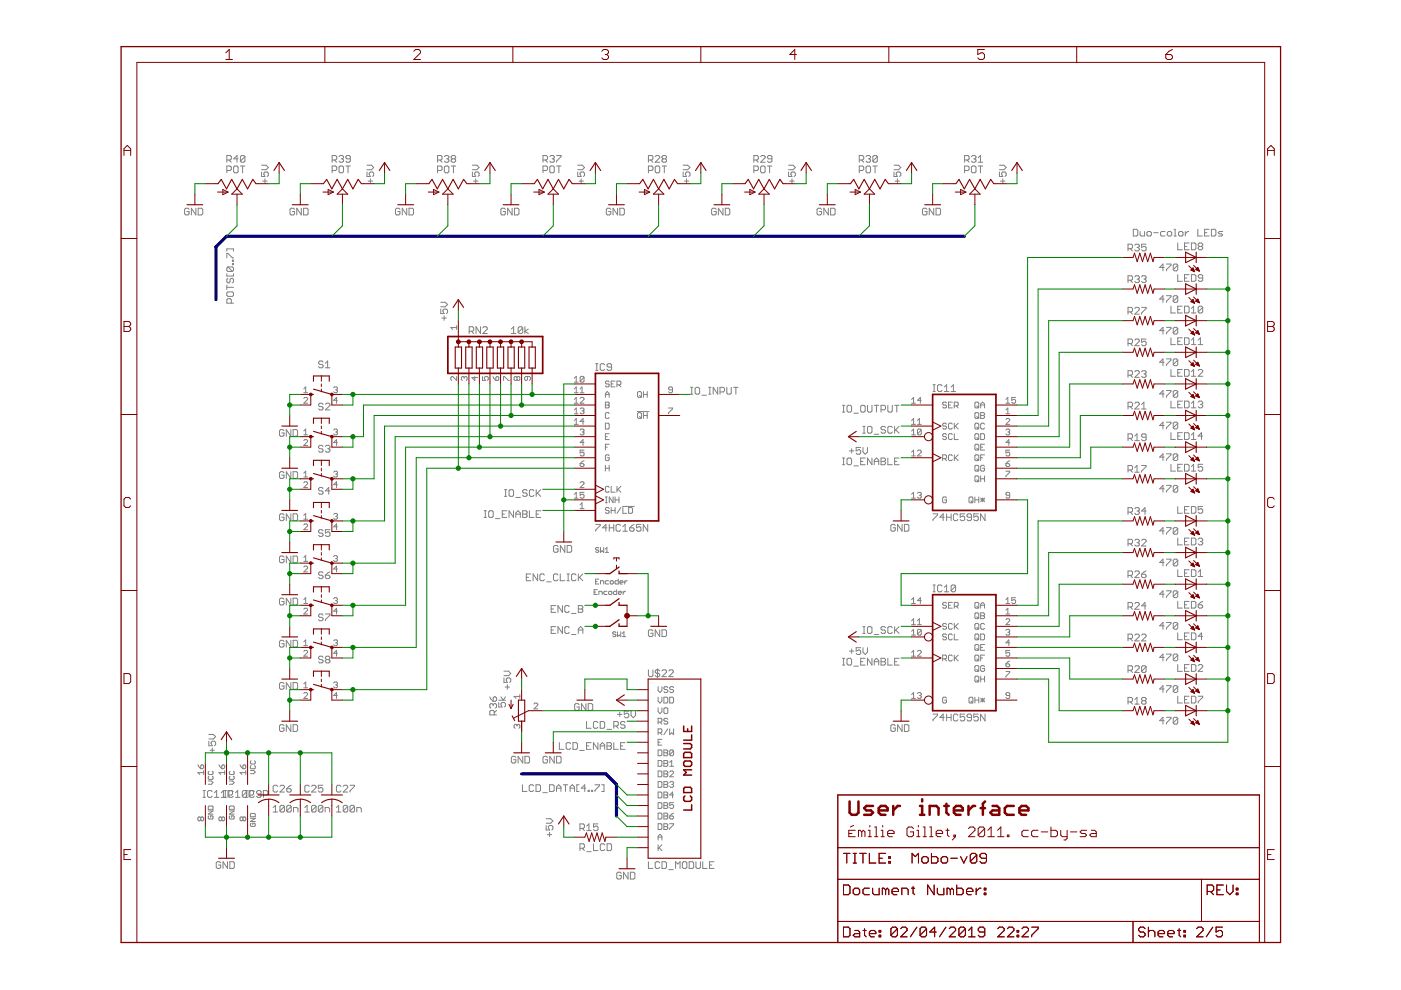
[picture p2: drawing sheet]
<svg xmlns="http://www.w3.org/2000/svg" width="297mm" height="210mm" viewBox="0 0 297 210" stroke-linecap="round" stroke-linejoin="round" font-family="sans-serif">
<g fill="#808080" stroke="#808080" stroke-width=".21">
<path d="M240.3 48.6v1.4z"/>
<path d="M240.3 50h.7z"/>
<path d="M241 50l.2-.2z"/>
<path d="M241.2 48.9v.9z"/>
<path d="M241 48.6l.2 .3z"/>
<path d="M240.3 48.6h.7z"/>
<path d="M241.7 49.1v.7z"/>
<path d="M241.7 49.8l.3 .2z"/>
<path d="M242 50h.7z"/>
<path d="M242.7 49.1v.9z"/>
<path d="M243.4 50h.5z"/>
<path d="M244.1 49.8l-.2 .2z"/>
<path d="M244.1 49.3v.5z"/>
<path d="M243.9 49.1l.2 .2z"/>
<path d="M243.4 49.1h.5z"/>
<path d="M243.4 49.1l-.2 .2z"/>
<path d="M243.2 49.3v.5z"/>
<path d="M243.2 49.8l.2 .2z"/>
<path d="M244.6 49.3h1z"/>
<path d="M246.3 49.1h.7z"/>
<path d="M246.3 49.1l-.3 .2z"/>
<path d="M246 49.3v.5z"/>
<path d="M246 49.8l.3 .2z"/>
<path d="M246.3 50h.7z"/>
<path d="M247.7 50h.5z"/>
<path d="M248.2 50l.2-.2z"/>
<path d="M248.4 49.3v.5z"/>
<path d="M248.2 49.1l.2 .2z"/>
<path d="M247.7 49.1h.5z"/>
<path d="M247.7 49.1l-.2 .2z"/>
<path d="M247.5 49.3v.5z"/>
<path d="M247.5 49.8l.2 .2z"/>
<path d="M248.9 48.6h.3z"/>
<path d="M249.2 48.6v1.4z"/>
<path d="M248.9 50h.5z"/>
<path d="M250.1 50h.5z"/>
<path d="M250.6 50l.2-.2z"/>
<path d="M250.8 49.3v.5z"/>
<path d="M250.6 49.1l.2 .2z"/>
<path d="M250.1 49.1h.5z"/>
<path d="M250.1 49.1l-.2 .2z"/>
<path d="M249.9 49.3v.5z"/>
<path d="M249.9 49.8l.2 .2z"/>
<path d="M251.3 49.1v.9z"/>
<path d="M251.8 49.1l-.5 .5z"/>
<path d="M251.8 49.1h.2z"/>
<path d="M254 48.6v1.4z"/>
<path d="M254 50h.9z"/>
<path d="M255.4 48.6h.9z"/>
<path d="M255.4 48.6v1.4z"/>
<path d="M255.4 50h.9z"/>
<path d="M255.4 49.3h.5z"/>
<path d="M256.8 48.6v1.4z"/>
<path d="M256.8 50h.8z"/>
<path d="M257.6 50l.2-.2z"/>
<path d="M257.8 48.9v.9z"/>
<path d="M257.6 48.6l.2 .3z"/>
<path d="M256.8 48.6h.8z"/>
<path d="M258.3 50h.7z"/>
<path d="M259.2 49.8l-.2 .2z"/>
<path d="M259 49.6l.2 .2z"/>
<path d="M258.5 49.6h.5z"/>
<path d="M258.3 49.3l.2 .3z"/>
<path d="M258.3 49.3l.2-.2z"/>
<path d="M258.5 49.1h.7z"/>
<path d="M197.8 108.9h1z"/>
<path d="M198.8 108.9v.3z"/>
<path d="M198.8 109.2l-1 1z"/>
<path d="M197.8 110.2v.2z"/>
<path d="M200 108.9v1.5z"/>
<path d="M200 108.9l-.7 .8z"/>
<path d="M199.3 109.7h.9z"/>
<path d="M200.7 108.9v1.5z"/>
<path d="M200.7 109.7h1z"/>
<path d="M201.7 108.9v1.5z"/>
<path d="M202.9 108.9l.2 .3z"/>
<path d="M202.4 108.9h.5z"/>
<path d="M202.4 108.9l-.3 .3z"/>
<path d="M202.1 109.2v1z"/>
<path d="M202.1 110.2l.3 .2z"/>
<path d="M202.4 110.4h.5z"/>
<path d="M203.1 110.2l-.2 .2z"/>
<path d="M203.6 108.9h.9z"/>
<path d="M203.6 108.9v.8z"/>
<path d="M203.6 109.7l.4-.3z"/>
<path d="M204 109.4h.3z"/>
<path d="M204.3 109.4l.2 .3z"/>
<path d="M204.5 109.7v.5z"/>
<path d="M204.5 110.2l-.2 .2z"/>
<path d="M203.8 110.4h.5z"/>
<path d="M203.6 110.2l.2 .2z"/>
<path d="M205 110.2l.3 .2z"/>
<path d="M205.3 110.4h.4z"/>
<path d="M205.7 110.4l.3-.2z"/>
<path d="M206 109.2v1z"/>
<path d="M205.7 108.9l.3 .3z"/>
<path d="M205.3 108.9h.4z"/>
<path d="M205.3 108.9l-.3 .3z"/>
<path d="M205 109.2v.2z"/>
<path d="M205 109.4l.3 .3z"/>
<path d="M205.3 109.7h.7z"/>
<path d="M206.5 108.9h.9z"/>
<path d="M206.5 108.9v.8z"/>
<path d="M206.5 109.7l.4-.3z"/>
<path d="M206.9 109.4h.3z"/>
<path d="M207.2 109.4l.2 .3z"/>
<path d="M207.4 109.7v.5z"/>
<path d="M207.4 110.2l-.2 .2z"/>
<path d="M206.7 110.4h.5z"/>
<path d="M206.5 110.2l.2 .2z"/>
<path d="M207.9 108.9v1.5z"/>
<path d="M207.9 108.9l1 1.5z"/>
<path d="M208.9 108.9v1.5z"/>
<path d="M189.6 111.2l.2 .2z"/>
<path d="M189.1 111.2h.5z"/>
<path d="M188.9 111.4l.2-.2z"/>
<path d="M188.9 111.4v1z"/>
<path d="M188.9 112.4l.2 .2z"/>
<path d="M189.1 112.6h.5z"/>
<path d="M189.8 112.4l-.2 .2z"/>
<path d="M189.8 111.9v.5z"/>
<path d="M189.4 111.9h.4z"/>
<path d="M190.3 111.2v1.4z"/>
<path d="M190.3 111.2l1 1.4z"/>
<path d="M191.3 111.2v1.4z"/>
<path d="M191.7 111.2v1.4z"/>
<path d="M191.7 112.6h.8z"/>
<path d="M192.7 112.4l-.2 .2z"/>
<path d="M192.7 111.4v1z"/>
<path d="M192.5 111.2l.2 .2z"/>
<path d="M191.7 111.2h.8z"/>
<path d="M246.6 56v1.4z"/>
<path d="M246.6 56l-.7 .7z"/>
<path d="M245.9 56.7h.9z"/>
<path d="M247.3 56h1z"/>
<path d="M248.3 56v.2z"/>
<path d="M248.3 56.2l-1 1z"/>
<path d="M247.3 57.2v.2z"/>
<path d="M248.8 56.2v1z"/>
<path d="M248.8 56.2l.2-.2z"/>
<path d="M249 56h.5z"/>
<path d="M249.5 56l.2 .2z"/>
<path d="M249.7 56.2v1z"/>
<path d="M249.7 57.2l-.2 .2z"/>
<path d="M249 57.4h.5z"/>
<path d="M248.8 57.2l.2 .2z"/>
<path d="M248.8 57.2l.9-1z"/>
<path d="M246.6 62.7v1.4z"/>
<path d="M246.6 62.7l-.7 .7z"/>
<path d="M245.9 63.4h.9z"/>
<path d="M247.3 62.7h1z"/>
<path d="M248.3 62.7v.2z"/>
<path d="M248.3 62.9l-1 1z"/>
<path d="M247.3 63.9v.2z"/>
<path d="M248.8 62.9v1z"/>
<path d="M249 62.7l-.2 .2z"/>
<path d="M249 62.7h.5z"/>
<path d="M249.5 62.7l.2 .2z"/>
<path d="M249.7 62.9v1z"/>
<path d="M249.5 64.1l.2-.2z"/>
<path d="M249 64.1h.5z"/>
<path d="M248.8 63.9l.2 .2z"/>
<path d="M248.8 63.9l.9-1z"/>
<path d="M246.6 69.4v1.4z"/>
<path d="M246.6 69.4l-.7 .7z"/>
<path d="M245.9 70.1h.9z"/>
<path d="M247.3 69.4h1z"/>
<path d="M248.3 69.4v.2z"/>
<path d="M248.3 69.6l-1 1z"/>
<path d="M247.3 70.6v.2z"/>
<path d="M248.8 69.6v1z"/>
<path d="M249 69.4l-.2 .2z"/>
<path d="M249 69.4h.5z"/>
<path d="M249.5 69.4l.2 .2z"/>
<path d="M249.7 69.6v1z"/>
<path d="M249.5 70.8l.2-.2z"/>
<path d="M249 70.8h.5z"/>
<path d="M248.8 70.6l.2 .2z"/>
<path d="M248.8 70.6l.9-1z"/>
<path d="M246.6 76.1v1.4z"/>
<path d="M246.6 76.1l-.7 .7z"/>
<path d="M245.9 76.8h.9z"/>
<path d="M247.3 76.1h1z"/>
<path d="M248.3 76.1v.2z"/>
<path d="M248.3 76.3l-1 1z"/>
<path d="M247.3 77.3v.2z"/>
<path d="M248.8 76.3v1z"/>
<path d="M249 76.1l-.2 .2z"/>
<path d="M249 76.1h.5z"/>
<path d="M249.5 76.1l.2 .2z"/>
<path d="M249.7 76.3v1z"/>
<path d="M249.7 77.3l-.2 .2z"/>
<path d="M249 77.5h.5z"/>
<path d="M248.8 77.3l.2 .2z"/>
<path d="M248.8 77.3l.9-1z"/>
<path d="M246.6 82.8v1.4z"/>
<path d="M246.6 82.8l-.7 .7z"/>
<path d="M245.9 83.5h.9z"/>
<path d="M247.3 82.8h1z"/>
<path d="M248.3 82.8v.2z"/>
<path d="M248.3 83l-1 1z"/>
<path d="M247.3 84v.2z"/>
<path d="M248.8 83v1z"/>
<path d="M248.8 83l.2-.2z"/>
<path d="M249 82.8h.5z"/>
<path d="M249.5 82.8l.2 .2z"/>
<path d="M249.7 83v1z"/>
<path d="M249.7 84l-.2 .2z"/>
<path d="M249 84.2h.5z"/>
<path d="M248.8 84l.2 .2z"/>
<path d="M248.8 84l.9-1z"/>
<path d="M246.6 89.5v1.4z"/>
<path d="M246.6 89.5l-.7 .7z"/>
<path d="M245.9 90.2h.9z"/>
<path d="M247.3 89.5h1z"/>
<path d="M248.3 89.5v.2z"/>
<path d="M248.3 89.7l-1 1z"/>
<path d="M247.3 90.7v.2z"/>
<path d="M248.8 89.7v1z"/>
<path d="M248.8 89.7l.2-.2z"/>
<path d="M249 89.5h.5z"/>
<path d="M249.5 89.5l.2 .2z"/>
<path d="M249.7 89.7v1z"/>
<path d="M249.7 90.7l-.2 .2z"/>
<path d="M249 90.9h.5z"/>
<path d="M248.8 90.7l.2 .2z"/>
<path d="M248.8 90.7l.9-1z"/>
<path d="M246.6 96.2v1.4z"/>
<path d="M246.6 96.2l-.7 .7z"/>
<path d="M245.9 96.9h.9z"/>
<path d="M247.3 96.2h1z"/>
<path d="M248.3 96.2v.3z"/>
<path d="M248.3 96.5l-1 .9z"/>
<path d="M247.3 97.4v.2z"/>
<path d="M248.8 96.5v.9z"/>
<path d="M248.8 96.5l.2-.3z"/>
<path d="M249 96.2h.5z"/>
<path d="M249.5 96.2l.2 .3z"/>
<path d="M249.7 96.5v.9z"/>
<path d="M249.7 97.4l-.2 .2z"/>
<path d="M249 97.6h.5z"/>
<path d="M248.8 97.4l.2 .2z"/>
<path d="M248.8 97.4l.9-.9z"/>
<path d="M246.6 102.9v1.5z"/>
<path d="M246.6 102.9l-.7 .7z"/>
<path d="M245.9 103.6h.9z"/>
<path d="M247.3 102.9h1z"/>
<path d="M248.3 102.9v.3z"/>
<path d="M248.3 103.2l-1 .9z"/>
<path d="M247.3 104.1v.3z"/>
<path d="M248.8 103.2v.9z"/>
<path d="M249 102.9l-.2 .3z"/>
<path d="M249 102.9h.5z"/>
<path d="M249.5 102.9l.2 .3z"/>
<path d="M249.7 103.2v.9z"/>
<path d="M249.7 104.1l-.2 .3z"/>
<path d="M249 104.4h.5z"/>
<path d="M248.8 104.1l.2 .3z"/>
<path d="M248.8 104.1l.9-.9z"/>
<path d="M126.3 111.2h1z"/>
<path d="M127.3 111.2v.2z"/>
<path d="M127.3 111.4l-1 1z"/>
<path d="M126.3 112.4v.2z"/>
<path d="M128.5 111.2v1.4z"/>
<path d="M128.5 111.2l-.8 .7z"/>
<path d="M127.7 111.9h1z"/>
<path d="M129.2 111.2v1.4z"/>
<path d="M129.2 111.9h.9z"/>
<path d="M130.1 111.2v1.4z"/>
<path d="M131.3 111.2l.3 .2z"/>
<path d="M130.9 111.2h.4z"/>
<path d="M130.9 111.2l-.3 .2z"/>
<path d="M130.6 111.4v1z"/>
<path d="M130.6 112.4l.3 .2z"/>
<path d="M130.9 112.6h.4z"/>
<path d="M131.6 112.4l-.3 .2z"/>
<path d="M132.5 111.2l-.4 .5z"/>
<path d="M132.5 111.2v1.4z"/>
<path d="M132.1 112.6h.9z"/>
<path d="M134 111.4l.5-.2z"/>
<path d="M134 111.4l-.5 .5z"/>
<path d="M133.5 111.9v.5z"/>
<path d="M133.5 112.4l.3 .2z"/>
<path d="M133.8 112.6h.4z"/>
<path d="M134.5 112.4l-.3 .2z"/>
<path d="M134.5 112.1v.3z"/>
<path d="M134.2 111.9l.3 .2z"/>
<path d="M133.5 111.9h.7z"/>
<path d="M134.9 111.2h1z"/>
<path d="M134.9 111.2v.7z"/>
<path d="M134.9 111.9l.5-.2z"/>
<path d="M135.4 111.7h.3z"/>
<path d="M135.7 111.7l.2 .2z"/>
<path d="M135.9 111.9v.5z"/>
<path d="M135.9 112.4l-.2 .2z"/>
<path d="M135.2 112.6h.5z"/>
<path d="M134.9 112.4l.3 .2z"/>
<path d="M136.4 111.2v1.4z"/>
<path d="M136.4 111.2l.9 1.4z"/>
<path d="M137.3 111.2v1.4z"/>
<path d="M118.1 115.7l.2 .2z"/>
<path d="M117.6 115.7h.5z"/>
<path d="M117.6 115.7l-.2 .2z"/>
<path d="M117.4 115.9v1z"/>
<path d="M117.4 116.9l.2 .2z"/>
<path d="M117.6 117.1h.5z"/>
<path d="M118.1 117.1l.2-.2z"/>
<path d="M118.3 116.4v.5z"/>
<path d="M117.8 116.4h.5z"/>
<path d="M118.8 115.7v1.4z"/>
<path d="M118.8 115.7l1 1.4z"/>
<path d="M119.8 115.7v1.4z"/>
<path d="M120.2 115.7v1.4z"/>
<path d="M120.2 117.1h.8z"/>
<path d="M121 117.1l.2-.2z"/>
<path d="M121.2 115.9v1z"/>
<path d="M121 115.7l.2 .2z"/>
<path d="M120.2 115.7h.8z"/>
<path d="M46.6 182.7l.2 .2z"/>
<path d="M46.1 182.7h.5z"/>
<path d="M46.1 182.7l-.3 .2z"/>
<path d="M45.8 182.9v1z"/>
<path d="M45.8 183.9l.3 .2z"/>
<path d="M46.1 184.1h.5z"/>
<path d="M46.6 184.1l.2-.2z"/>
<path d="M46.8 183.4v.5z"/>
<path d="M46.3 183.4h.5z"/>
<path d="M47.3 182.7v1.4z"/>
<path d="M47.3 182.7l.9 1.4z"/>
<path d="M48.2 182.7v1.4z"/>
<path d="M48.7 182.7v1.4z"/>
<path d="M48.7 184.1h.7z"/>
<path d="M49.7 183.9l-.3 .2z"/>
<path d="M49.7 182.9v1z"/>
<path d="M49.4 182.7l.3 .2z"/>
<path d="M48.7 182.7h.7z"/>
<path d="M108.4 69.8l.5-.5z"/>
<path d="M108.9 69.3v1.4z"/>
<path d="M108.4 70.7h1z"/>
<path d="M109.9 69.5v1z"/>
<path d="M109.9 69.5l.2-.2z"/>
<path d="M110.1 69.3h.5z"/>
<path d="M110.6 69.3l.2 .2z"/>
<path d="M110.8 69.5v1z"/>
<path d="M110.6 70.7l.2-.2z"/>
<path d="M110.1 70.7h.5z"/>
<path d="M109.9 70.5l.2 .2z"/>
<path d="M109.9 70.5l.9-1z"/>
<path d="M111.3 69.3v1.4z"/>
<path d="M111.3 70.2l.7 .5z"/>
<path d="M111.3 70.2l.7-.4z"/>
<path d="M48.1 35.2v1.4z"/>
<path d="M48.1 35.2h.7z"/>
<path d="M48.8 35.2l.2 .2z"/>
<path d="M49 35.4v.5z"/>
<path d="M48.8 36.2l.2-.3z"/>
<path d="M48.1 36.2h.7z"/>
<path d="M49.8 35.2h.4z"/>
<path d="M49.8 35.2l-.3 .2z"/>
<path d="M49.5 35.4v1z"/>
<path d="M49.5 36.4l.3 .2z"/>
<path d="M49.8 36.6h.4z"/>
<path d="M50.2 36.6l.3-.2z"/>
<path d="M50.5 35.4v1z"/>
<path d="M50.2 35.2l.3 .2z"/>
<path d="M51.4 35.2v1.4z"/>
<path d="M51 35.2h.9z"/>
<path d="M126 125h.6z"/>
<path d="M126 125v1z"/>
<path d="M126 126h.6z"/>
<path d="M126 125.5h.3z"/>
<path d="M127 125.4v.6z"/>
<path d="M127 125.4h.5z"/>
<path d="M127.5 125.4l.2 .1z"/>
<path d="M127.7 125.5v.5z"/>
<path d="M128.2 125.4h.5z"/>
<path d="M128.2 125.4l-.2 .1z"/>
<path d="M128 125.5v.4z"/>
<path d="M128 125.9l.2 .1z"/>
<path d="M128.2 126h.5z"/>
<path d="M129.2 126h.4z"/>
<path d="M129.6 126l.1-.1z"/>
<path d="M129.7 125.5v.4z"/>
<path d="M129.6 125.4l.1 .1z"/>
<path d="M129.2 125.4h.4z"/>
<path d="M129.2 125.4l-.2 .1z"/>
<path d="M129 125.5v.4z"/>
<path d="M129 125.9l.2 .1z"/>
<path d="M130.7 125v1z"/>
<path d="M130.2 126h.5z"/>
<path d="M130.1 125.9l.1 .1z"/>
<path d="M130.1 125.5v.4z"/>
<path d="M130.1 125.5l.1-.1z"/>
<path d="M130.2 125.4h.5z"/>
<path d="M131.3 126h.3z"/>
<path d="M131.1 125.9l.2 .1z"/>
<path d="M131.1 125.5v.4z"/>
<path d="M131.1 125.5l.2-.1z"/>
<path d="M131.3 125.4h.3z"/>
<path d="M131.6 125.4l.2 .1z"/>
<path d="M131.8 125.5v.2z"/>
<path d="M131.1 125.7h.7z"/>
<path d="M132.1 125.4v.6z"/>
<path d="M132.1 125.7l.4-.3z"/>
<path d="M132.5 125.4h.1z"/>
<path d="M126.3 122.8h.7z"/>
<path d="M126.3 122.8v1z"/>
<path d="M126.3 123.8h.7z"/>
<path d="M126.3 123.3h.3z"/>
<path d="M127.3 123.1v.7z"/>
<path d="M127.3 123.1h.5z"/>
<path d="M127.8 123.1l.2 .2z"/>
<path d="M128 123.3v.5z"/>
<path d="M128.5 123.1h.5z"/>
<path d="M128.5 123.1l-.2 .2z"/>
<path d="M128.3 123.3v.3z"/>
<path d="M128.3 123.6l.2 .2z"/>
<path d="M128.5 123.8h.5z"/>
<path d="M129.5 123.8h.4z"/>
<path d="M130 123.6l-.1 .2z"/>
<path d="M130 123.3v.3z"/>
<path d="M129.9 123.1l.1 .2z"/>
<path d="M129.5 123.1h.4z"/>
<path d="M129.5 123.1l-.1 .2z"/>
<path d="M129.4 123.3v.3z"/>
<path d="M129.4 123.6l.1 .2z"/>
<path d="M131.1 122.8v1z"/>
<path d="M130.6 123.8h.5z"/>
<path d="M130.4 123.6l.2 .2z"/>
<path d="M130.4 123.3v.3z"/>
<path d="M130.4 123.3l.2-.2z"/>
<path d="M130.6 123.1h.5z"/>
<path d="M131.6 123.8h.3z"/>
<path d="M131.4 123.6l.2 .2z"/>
<path d="M131.4 123.3v.3z"/>
<path d="M131.4 123.3l.2-.2z"/>
<path d="M131.6 123.1h.3z"/>
<path d="M131.9 123.1l.2 .2z"/>
<path d="M132.1 123.3v.2z"/>
<path d="M131.4 123.5h.7z"/>
<path d="M132.5 123.1v.7z"/>
<path d="M132.5 123.5l.3-.4z"/>
<path d="M132.8 123.1h.2z"/>
<path d="M138.2 133.5l.2 .3z"/>
<path d="M137.7 133.5h.5z"/>
<path d="M137.7 133.5l-.2 .3z"/>
<path d="M137.5 133.8v.9z"/>
<path d="M137.5 134.7l.2 .3z"/>
<path d="M137.7 135h.5z"/>
<path d="M138.2 135l.2-.3z"/>
<path d="M138.4 134.3v.4z"/>
<path d="M137.9 134.3h.5z"/>
<path d="M138.9 133.5v1.5z"/>
<path d="M138.9 133.5l1 1.5z"/>
<path d="M139.9 133.5v1.5z"/>
<path d="M140.4 133.5v1.5z"/>
<path d="M140.4 135h.7z"/>
<path d="M141.1 135l.2-.3z"/>
<path d="M141.3 133.8v.9z"/>
<path d="M141.1 133.5l.2 .3z"/>
<path d="M140.4 133.5h.7z"/>
<path d="M109.1 160.4l.3 .2z"/>
<path d="M108.7 160.4h.4z"/>
<path d="M108.4 160.6l.3-.2z"/>
<path d="M108.4 160.6v.9z"/>
<path d="M108.4 161.5l.3 .3z"/>
<path d="M108.7 161.8h.4z"/>
<path d="M109.1 161.8l.3-.3z"/>
<path d="M109.4 161.1v.4z"/>
<path d="M108.9 161.1h.5z"/>
<path d="M109.9 160.4v1.4z"/>
<path d="M109.9 160.4l.9 1.4z"/>
<path d="M110.8 160.4v1.4z"/>
<path d="M111.3 160.4v1.4z"/>
<path d="M111.3 161.8h.7z"/>
<path d="M112 161.8l.3-.3z"/>
<path d="M112.3 160.6v.9z"/>
<path d="M112 160.4l.3 .2z"/>
<path d="M111.3 160.4h.7z"/>
<path d="M137.5 182.7v1.4z"/>
<path d="M137.5 184.1h.9z"/>
<path d="M139.6 182.7l.3 .2z"/>
<path d="M139.1 182.7h.5z"/>
<path d="M139.1 182.7l-.2 .2z"/>
<path d="M138.9 182.9v1z"/>
<path d="M138.9 183.9l.2 .2z"/>
<path d="M139.1 184.1h.5z"/>
<path d="M139.6 184.1l.3-.2z"/>
<path d="M140.4 182.7v1.4z"/>
<path d="M140.4 184.1h.7z"/>
<path d="M141.1 184.1l.2-.2z"/>
<path d="M141.3 182.9v1z"/>
<path d="M141.1 182.7l.2 .2z"/>
<path d="M140.4 182.7h.7z"/>
<path d="M141.8 184.4h.9z"/>
<path d="M143.2 182.7v1.4z"/>
<path d="M143.2 182.7l.5 .5z"/>
<path d="M143.7 183.2l.5-.5z"/>
<path d="M144.2 182.7v1.4z"/>
<path d="M144.9 182.7h.5z"/>
<path d="M144.9 182.7l-.2 .2z"/>
<path d="M144.7 182.9v1z"/>
<path d="M144.7 183.9l.2 .2z"/>
<path d="M144.9 184.1h.5z"/>
<path d="M145.4 184.1l.2-.2z"/>
<path d="M145.6 182.9v1z"/>
<path d="M145.4 182.7l.2 .2z"/>
<path d="M146.1 182.7v1.4z"/>
<path d="M146.1 184.1h.7z"/>
<path d="M146.8 184.1l.3-.2z"/>
<path d="M147.1 182.9v1z"/>
<path d="M146.8 182.7l.3 .2z"/>
<path d="M146.1 182.7h.7z"/>
<path d="M147.6 182.7v1.2z"/>
<path d="M147.6 183.9l.2 .2z"/>
<path d="M147.8 184.1h.5z"/>
<path d="M148.5 183.9l-.2 .2z"/>
<path d="M148.5 182.7v1.2z"/>
<path d="M149 182.7v1.4z"/>
<path d="M149 184.1h.9z"/>
<path d="M150.4 182.7h1z"/>
<path d="M150.4 182.7v1.4z"/>
<path d="M150.4 184.1h1z"/>
<path d="M150.4 183.4h.5z"/>
<path d="M123 178.9v1.4z"/>
<path d="M123 178.9h.7z"/>
<path d="M123.7 178.9l.2 .2z"/>
<path d="M123.9 179.1v.5z"/>
<path d="M123.7 179.9l.2-.3z"/>
<path d="M123 179.9h.7z"/>
<path d="M123.4 179.9l.5 .4z"/>
<path d="M124.4 180.6h.9z"/>
<path d="M125.8 178.9v1.4z"/>
<path d="M125.8 180.3h1z"/>
<path d="M128 178.9l.2 .2z"/>
<path d="M127.5 178.9h.5z"/>
<path d="M127.5 178.9l-.2 .2z"/>
<path d="M127.3 179.1v1z"/>
<path d="M127.3 180.1l.2 .2z"/>
<path d="M127.5 180.3h.5z"/>
<path d="M128.2 180.1l-.2 .2z"/>
<path d="M128.7 178.9v1.4z"/>
<path d="M128.7 180.3h.7z"/>
<path d="M129.7 180.1l-.3 .2z"/>
<path d="M129.7 179.1v1z"/>
<path d="M129.4 178.9l.3 .2z"/>
<path d="M128.7 178.9h.7z"/>
<path d="M131.5 184.9l.2 .3z"/>
<path d="M131 184.9h.5z"/>
<path d="M131 184.9l-.2 .3z"/>
<path d="M130.8 185.2v.9z"/>
<path d="M130.8 186.1l.2 .3z"/>
<path d="M131 186.4h.5z"/>
<path d="M131.5 186.4l.2-.3z"/>
<path d="M131.7 185.7v.4z"/>
<path d="M131.3 185.7h.4z"/>
<path d="M132.2 184.9v1.5z"/>
<path d="M132.2 184.9l1 1.5z"/>
<path d="M133.2 184.9v1.5z"/>
<path d="M133.6 184.9v1.5z"/>
<path d="M133.6 186.4h.8z"/>
<path d="M134.4 186.4l.2-.3z"/>
<path d="M134.6 185.2v.9z"/>
<path d="M134.4 184.9l.2 .3z"/>
<path d="M133.6 184.9h.8z"/>
<path d="M105.7 148.9v1z"/>
<path d="M105.7 149.9h.7z"/>
<path d="M106.2 149.4l.2 .5z"/>
<path d="M106.2 149.2v.2z"/>
<path d="M106.4 148.9l-.2 .3z"/>
<path d="M106.4 148.9h.5z"/>
<path d="M106.9 148.9l.3 .3z"/>
<path d="M107.2 149.2v.5z"/>
<path d="M107.2 149.7l-.3 .2z"/>
<path d="M105.7 148.5h1.5z"/>
<path d="M107.2 147.7l-.5 .8z"/>
<path d="M106.2 147.7l.5 .8z"/>
<path d="M39.9 44.2l.2 .2z"/>
<path d="M39.4 44.2h.5z"/>
<path d="M39.1 44.4l.3-.2z"/>
<path d="M39.1 44.4v.9z"/>
<path d="M39.1 45.3l.3 .3z"/>
<path d="M39.4 45.6h.5z"/>
<path d="M39.9 45.6l.2-.3z"/>
<path d="M40.1 44.9v.4z"/>
<path d="M39.6 44.9h.5z"/>
<path d="M40.6 44.2v1.4z"/>
<path d="M40.6 44.2l.9 1.4z"/>
<path d="M41.5 44.2v1.4z"/>
<path d="M42 44.2v1.4z"/>
<path d="M42 45.6h.7z"/>
<path d="M42.7 45.6l.3-.3z"/>
<path d="M43 44.4v.9z"/>
<path d="M42.7 44.2l.3 .2z"/>
<path d="M42 44.2h.7z"/>
<path d="M70.4 35.2v1.4z"/>
<path d="M70.4 35.2h.7z"/>
<path d="M71.1 35.2l.3 .2z"/>
<path d="M71.4 35.4v.5z"/>
<path d="M71.1 36.2l.3-.3z"/>
<path d="M70.4 36.2h.7z"/>
<path d="M72.1 35.2h.5z"/>
<path d="M72.1 35.2l-.2 .2z"/>
<path d="M71.9 35.4v1z"/>
<path d="M71.9 36.4l.2 .2z"/>
<path d="M72.1 36.6h.5z"/>
<path d="M72.6 36.6l.2-.2z"/>
<path d="M72.8 35.4v1z"/>
<path d="M72.6 35.2l.2 .2z"/>
<path d="M73.8 35.2v1.4z"/>
<path d="M73.3 35.2h1z"/>
<path d="M62.2 44.2l.2 .2z"/>
<path d="M61.7 44.2h.5z"/>
<path d="M61.7 44.2l-.2 .2z"/>
<path d="M61.5 44.4v.9z"/>
<path d="M61.5 45.3l.2 .3z"/>
<path d="M61.7 45.6h.5z"/>
<path d="M62.2 45.6l.2-.3z"/>
<path d="M62.4 44.9v.4z"/>
<path d="M62 44.9h.4z"/>
<path d="M62.9 44.2v1.4z"/>
<path d="M62.9 44.2l1 1.4z"/>
<path d="M63.9 44.2v1.4z"/>
<path d="M64.4 44.2v1.4z"/>
<path d="M64.4 45.6h.7z"/>
<path d="M65.1 45.6l.2-.3z"/>
<path d="M65.3 44.4v.9z"/>
<path d="M65.1 44.2l.2 .2z"/>
<path d="M64.4 44.2h.7z"/>
<path d="M92.8 35.2v1.4z"/>
<path d="M92.8 35.2h.7z"/>
<path d="M93.5 35.2l.2 .2z"/>
<path d="M93.7 35.4v.5z"/>
<path d="M93.7 35.9l-.2 .3z"/>
<path d="M92.8 36.2h.7z"/>
<path d="M94.5 35.2h.4z"/>
<path d="M94.2 35.4l.3-.2z"/>
<path d="M94.2 35.4v1z"/>
<path d="M94.2 36.4l.3 .2z"/>
<path d="M94.5 36.6h.4z"/>
<path d="M94.9 36.6l.3-.2z"/>
<path d="M95.2 35.4v1z"/>
<path d="M94.9 35.2l.3 .2z"/>
<path d="M96.1 35.2v1.4z"/>
<path d="M95.7 35.2h.9z"/>
<path d="M84.6 44.2l.2 .2z"/>
<path d="M84.1 44.2h.5z"/>
<path d="M84.1 44.2l-.3 .2z"/>
<path d="M83.8 44.4v.9z"/>
<path d="M83.8 45.3l.3 .3z"/>
<path d="M84.1 45.6h.5z"/>
<path d="M84.6 45.6l.2-.3z"/>
<path d="M84.8 44.9v.4z"/>
<path d="M84.3 44.9h.5z"/>
<path d="M85.3 44.2v1.4z"/>
<path d="M85.3 44.2l.9 1.4z"/>
<path d="M86.2 44.2v1.4z"/>
<path d="M86.7 44.2v1.4z"/>
<path d="M86.7 45.6h.7z"/>
<path d="M87.4 45.6l.3-.3z"/>
<path d="M87.7 44.4v.9z"/>
<path d="M87.4 44.2l.3 .2z"/>
<path d="M86.7 44.2h.7z"/>
<path d="M115.1 35.2v1.4z"/>
<path d="M115.1 35.2h.7z"/>
<path d="M115.8 35.2l.3 .2z"/>
<path d="M116.1 35.4v.5z"/>
<path d="M116.1 35.9l-.3 .3z"/>
<path d="M115.1 36.2h.7z"/>
<path d="M116.8 35.2h.5z"/>
<path d="M116.8 35.2l-.2 .2z"/>
<path d="M116.6 35.4v1z"/>
<path d="M116.6 36.4l.2 .2z"/>
<path d="M116.8 36.6h.5z"/>
<path d="M117.3 36.6l.2-.2z"/>
<path d="M117.5 35.4v1z"/>
<path d="M117.3 35.2l.2 .2z"/>
<path d="M118.5 35.2v1.4z"/>
<path d="M118 35.2h1z"/>
<path d="M106.9 44.2l.2 .2z"/>
<path d="M106.4 44.2h.5z"/>
<path d="M106.4 44.2l-.2 .2z"/>
<path d="M106.2 44.4v.9z"/>
<path d="M106.2 45.3l.2 .3z"/>
<path d="M106.4 45.6h.5z"/>
<path d="M106.9 45.6l.2-.3z"/>
<path d="M107.1 44.9v.4z"/>
<path d="M106.7 44.9h.4z"/>
<path d="M107.6 44.2v1.4z"/>
<path d="M107.6 44.2l1 1.4z"/>
<path d="M108.6 44.2v1.4z"/>
<path d="M109.1 44.2v1.4z"/>
<path d="M109.1 45.6h.7z"/>
<path d="M109.8 45.6l.2-.3z"/>
<path d="M110 44.4v.9z"/>
<path d="M109.8 44.2l.2 .2z"/>
<path d="M109.1 44.2h.7z"/>
<path d="M137.5 35.2v1.4z"/>
<path d="M137.5 35.2h.7z"/>
<path d="M138.2 35.2l.2 .2z"/>
<path d="M138.4 35.4v.5z"/>
<path d="M138.4 35.9l-.2 .3z"/>
<path d="M137.5 36.2h.7z"/>
<path d="M139.1 35.2h.5z"/>
<path d="M139.1 35.2l-.2 .2z"/>
<path d="M138.9 35.4v1z"/>
<path d="M138.9 36.4l.2 .2z"/>
<path d="M139.1 36.6h.5z"/>
<path d="M139.6 36.6l.3-.2z"/>
<path d="M139.9 35.4v1z"/>
<path d="M139.6 35.2l.3 .2z"/>
<path d="M140.8 35.2v1.4z"/>
<path d="M140.4 35.2h.9z"/>
<path d="M129.2 44.2l.3 .2z"/>
<path d="M128.8 44.2h.4z"/>
<path d="M128.8 44.2l-.3 .2z"/>
<path d="M128.5 44.4v.9z"/>
<path d="M128.5 45.3l.3 .3z"/>
<path d="M128.8 45.6h.4z"/>
<path d="M129.2 45.6l.3-.3z"/>
<path d="M129.5 44.9v.4z"/>
<path d="M129 44.9h.5z"/>
<path d="M130 44.2v1.4z"/>
<path d="M130 44.2l.9 1.4z"/>
<path d="M130.9 44.2v1.4z"/>
<path d="M131.4 44.2v1.4z"/>
<path d="M131.4 45.6h.7z"/>
<path d="M132.1 45.6l.3-.3z"/>
<path d="M132.4 44.4v.9z"/>
<path d="M132.1 44.2l.3 .2z"/>
<path d="M131.4 44.2h.7z"/>
<path d="M159.8 35.2v1.4z"/>
<path d="M159.8 35.2h.7z"/>
<path d="M160.5 35.2l.3 .2z"/>
<path d="M160.8 35.4v.5z"/>
<path d="M160.8 35.9l-.3 .3z"/>
<path d="M159.8 36.2h.7z"/>
<path d="M161.5 35.2h.5z"/>
<path d="M161.5 35.2l-.2 .2z"/>
<path d="M161.3 35.4v1z"/>
<path d="M161.3 36.4l.2 .2z"/>
<path d="M161.5 36.6h.5z"/>
<path d="M162 36.6l.2-.2z"/>
<path d="M162.2 35.4v1z"/>
<path d="M162 35.2l.2 .2z"/>
<path d="M163.2 35.2v1.4z"/>
<path d="M162.7 35.2h1z"/>
<path d="M151.6 44.2l.2 .2z"/>
<path d="M151.1 44.2h.5z"/>
<path d="M150.9 44.4l.2-.2z"/>
<path d="M150.9 44.4v.9z"/>
<path d="M150.9 45.3l.2 .3z"/>
<path d="M151.1 45.6h.5z"/>
<path d="M151.6 45.6l.2-.3z"/>
<path d="M151.8 44.9v.4z"/>
<path d="M151.4 44.9h.4z"/>
<path d="M152.3 44.2v1.4z"/>
<path d="M152.3 44.2l1 1.4z"/>
<path d="M153.3 44.2v1.4z"/>
<path d="M153.8 44.2v1.4z"/>
<path d="M153.8 45.6h.7z"/>
<path d="M154.5 45.6l.2-.3z"/>
<path d="M154.7 44.4v.9z"/>
<path d="M154.5 44.2l.2 .2z"/>
<path d="M153.8 44.2h.7z"/>
<path d="M182.2 35.2v1.4z"/>
<path d="M182.2 35.2h.7z"/>
<path d="M182.9 35.2l.2 .2z"/>
<path d="M183.1 35.4v.5z"/>
<path d="M182.9 36.2l.2-.3z"/>
<path d="M182.2 36.2h.7z"/>
<path d="M183.9 35.2h.4z"/>
<path d="M183.6 35.4l.3-.2z"/>
<path d="M183.6 35.4v1z"/>
<path d="M183.6 36.4l.3 .2z"/>
<path d="M183.9 36.6h.4z"/>
<path d="M184.3 36.6l.3-.2z"/>
<path d="M184.6 35.4v1z"/>
<path d="M184.3 35.2l.3 .2z"/>
<path d="M185.5 35.2v1.4z"/>
<path d="M185.1 35.2h.9z"/>
<path d="M173.9 44.2l.3 .2z"/>
<path d="M173.5 44.2h.4z"/>
<path d="M173.2 44.4l.3-.2z"/>
<path d="M173.2 44.4v.9z"/>
<path d="M173.2 45.3l.3 .3z"/>
<path d="M173.5 45.6h.4z"/>
<path d="M173.9 45.6l.3-.3z"/>
<path d="M174.2 44.9v.4z"/>
<path d="M173.7 44.9h.5z"/>
<path d="M174.7 44.2v1.4z"/>
<path d="M174.7 44.2l.9 1.4z"/>
<path d="M175.6 44.2v1.4z"/>
<path d="M176.1 44.2v1.4z"/>
<path d="M176.1 45.6h.7z"/>
<path d="M177.1 45.3l-.3 .3z"/>
<path d="M177.1 44.4v.9z"/>
<path d="M176.8 44.2l.3 .2z"/>
<path d="M176.1 44.2h.7z"/>
<path d="M204.5 35.2v1.4z"/>
<path d="M204.5 35.2h.7z"/>
<path d="M205.2 35.2l.3 .2z"/>
<path d="M205.5 35.4v.5z"/>
<path d="M205.5 35.9l-.3 .3z"/>
<path d="M204.5 36.2h.7z"/>
<path d="M206.2 35.2h.5z"/>
<path d="M206 35.4l.2-.2z"/>
<path d="M206 35.4v1z"/>
<path d="M206 36.4l.2 .2z"/>
<path d="M206.2 36.6h.5z"/>
<path d="M206.7 36.6l.2-.2z"/>
<path d="M206.9 35.4v1z"/>
<path d="M206.7 35.2l.2 .2z"/>
<path d="M207.9 35.2v1.4z"/>
<path d="M207.4 35.2h1z"/>
<path d="M196.3 44.2l.2 .2z"/>
<path d="M195.8 44.2h.5z"/>
<path d="M195.8 44.2l-.2 .2z"/>
<path d="M195.6 44.4v.9z"/>
<path d="M195.6 45.3l.2 .3z"/>
<path d="M195.8 45.6h.5z"/>
<path d="M196.3 45.6l.2-.3z"/>
<path d="M196.5 44.9v.4z"/>
<path d="M196.1 44.9h.4z"/>
<path d="M197 44.2v1.4z"/>
<path d="M197 44.2l1 1.4z"/>
<path d="M198 44.2v1.4z"/>
<path d="M198.5 44.2v1.4z"/>
<path d="M198.5 45.6h.7z"/>
<path d="M199.2 45.6l.2-.3z"/>
<path d="M199.4 44.4v.9z"/>
<path d="M199.2 44.2l.2 .2z"/>
<path d="M198.5 44.2h.7z"/>
<path d="M60 144.7l.2 .2z"/>
<path d="M59.5 144.7h.5z"/>
<path d="M59.5 144.7l-.2 .2z"/>
<path d="M59.3 144.9v1z"/>
<path d="M59.3 145.9l.2 .2z"/>
<path d="M59.5 146.1h.5z"/>
<path d="M60 146.1l.2-.2z"/>
<path d="M60.2 145.4v.5z"/>
<path d="M59.7 145.4h.5z"/>
<path d="M60.7 144.7v1.4z"/>
<path d="M60.7 144.7l1 1.4z"/>
<path d="M61.7 144.7v1.4z"/>
<path d="M62.1 144.7v1.4z"/>
<path d="M62.1 146.1h.8z"/>
<path d="M62.9 146.1l.2-.2z"/>
<path d="M63.1 144.9v1z"/>
<path d="M62.9 144.7l.2 .2z"/>
<path d="M62.1 144.7h.8z"/>
<path d="M60 135.8l.2 .2z"/>
<path d="M59.5 135.8h.5z"/>
<path d="M59.5 135.8l-.2 .2z"/>
<path d="M59.3 136v1z"/>
<path d="M59.3 137l.2 .2z"/>
<path d="M59.5 137.2h.5z"/>
<path d="M60 137.2l.2-.2z"/>
<path d="M60.2 136.5v.5z"/>
<path d="M59.7 136.5h.5z"/>
<path d="M60.7 135.8v1.4z"/>
<path d="M60.7 135.8l1 1.4z"/>
<path d="M61.7 135.8v1.4z"/>
<path d="M62.1 135.8v1.4z"/>
<path d="M62.1 137.2h.8z"/>
<path d="M62.9 137.2l.2-.2z"/>
<path d="M63.1 136v1z"/>
<path d="M62.9 135.8l.2 .2z"/>
<path d="M62.1 135.8h.8z"/>
<path d="M60 126.8l.2 .3z"/>
<path d="M59.5 126.8h.5z"/>
<path d="M59.5 126.8l-.2 .3z"/>
<path d="M59.3 127.1v.9z"/>
<path d="M59.3 128l.2 .3z"/>
<path d="M59.5 128.3h.5z"/>
<path d="M60.2 128l-.2 .3z"/>
<path d="M60.2 127.6v.4z"/>
<path d="M59.7 127.6h.5z"/>
<path d="M60.7 126.8v1.5z"/>
<path d="M60.7 126.8l1 1.5z"/>
<path d="M61.7 126.8v1.5z"/>
<path d="M62.1 126.8v1.5z"/>
<path d="M62.1 128.3h.8z"/>
<path d="M63.1 128l-.2 .3z"/>
<path d="M63.1 127.1v.9z"/>
<path d="M62.9 126.8l.2 .3z"/>
<path d="M62.1 126.8h.8z"/>
<path d="M60 117.9l.2 .2z"/>
<path d="M59.5 117.9h.5z"/>
<path d="M59.5 117.9l-.2 .2z"/>
<path d="M59.3 118.1v1z"/>
<path d="M59.3 119.1l.2 .2z"/>
<path d="M59.5 119.3h.5z"/>
<path d="M60 119.3l.2-.2z"/>
<path d="M60.2 118.6v.5z"/>
<path d="M59.7 118.6h.5z"/>
<path d="M60.7 117.9v1.4z"/>
<path d="M60.7 117.9l1 1.4z"/>
<path d="M61.7 117.9v1.4z"/>
<path d="M62.1 117.9v1.4z"/>
<path d="M62.1 119.3h.8z"/>
<path d="M63.1 119.1l-.2 .2z"/>
<path d="M63.1 118.1v1z"/>
<path d="M62.9 117.9l.2 .2z"/>
<path d="M62.1 117.9h.8z"/>
<path d="M60 108.9l.2 .3z"/>
<path d="M59.5 108.9h.5z"/>
<path d="M59.5 108.9l-.2 .3z"/>
<path d="M59.3 109.2v1z"/>
<path d="M59.3 110.2l.2 .2z"/>
<path d="M59.5 110.4h.5z"/>
<path d="M60 110.4l.2-.2z"/>
<path d="M60.2 109.7v.5z"/>
<path d="M59.7 109.7h.5z"/>
<path d="M60.7 108.9v1.5z"/>
<path d="M60.7 108.9l1 1.5z"/>
<path d="M61.7 108.9v1.5z"/>
<path d="M62.1 108.9v1.5z"/>
<path d="M62.1 110.4h.8z"/>
<path d="M62.9 110.4l.2-.2z"/>
<path d="M63.1 109.2v1z"/>
<path d="M62.9 108.9l.2 .3z"/>
<path d="M62.1 108.9h.8z"/>
<path d="M60 91.1l.2 .2z"/>
<path d="M59.5 91.1h.5z"/>
<path d="M59.5 91.1l-.2 .2z"/>
<path d="M59.3 91.3v1z"/>
<path d="M59.3 92.3l.2 .2z"/>
<path d="M59.5 92.5h.5z"/>
<path d="M60 92.5l.2-.2z"/>
<path d="M60.2 91.8v.5z"/>
<path d="M59.7 91.8h.5z"/>
<path d="M60.7 91.1v1.4z"/>
<path d="M60.7 91.1l1 1.4z"/>
<path d="M61.7 91.1v1.4z"/>
<path d="M62.1 91.1v1.4z"/>
<path d="M62.1 92.5h.8z"/>
<path d="M62.9 92.5l.2-.2z"/>
<path d="M63.1 91.3v1z"/>
<path d="M62.9 91.1l.2 .2z"/>
<path d="M62.1 91.1h.8z"/>
<path d="M60 100l.2 .2z"/>
<path d="M59.5 100h.5z"/>
<path d="M59.5 100l-.2 .2z"/>
<path d="M59.3 100.2v1z"/>
<path d="M59.3 101.2l.2 .3z"/>
<path d="M59.5 101.5h.5z"/>
<path d="M60 101.5l.2-.3z"/>
<path d="M60.2 100.7v.5z"/>
<path d="M59.7 100.7h.5z"/>
<path d="M60.7 100v1.5z"/>
<path d="M60.7 100l1 1.5z"/>
<path d="M61.7 100v1.5z"/>
<path d="M62.1 100v1.5z"/>
<path d="M62.1 101.5h.8z"/>
<path d="M63.1 101.2l-.2 .3z"/>
<path d="M63.1 100.2v1z"/>
<path d="M62.9 100l.2 .2z"/>
<path d="M62.1 100h.8z"/>
<path d="M57.9 171.2l.5-.4z"/>
<path d="M58.4 170.8v1.4z"/>
<path d="M57.9 172.2h1z"/>
<path d="M59.4 171v.9z"/>
<path d="M59.4 171l.2-.2z"/>
<path d="M59.6 170.8h.5z"/>
<path d="M60.1 170.8l.2 .2z"/>
<path d="M60.3 171v.9z"/>
<path d="M60.1 172.2l.2-.3z"/>
<path d="M59.6 172.2h.5z"/>
<path d="M59.4 171.9l.2 .3z"/>
<path d="M59.4 171.9l.9-.9z"/>
<path d="M60.8 171v.9z"/>
<path d="M60.8 171l.2-.2z"/>
<path d="M61 170.8h.5z"/>
<path d="M61.5 170.8l.2 .2z"/>
<path d="M61.7 171v.9z"/>
<path d="M61.5 172.2l.2-.3z"/>
<path d="M61 172.2h.5z"/>
<path d="M60.8 171.9l.2 .3z"/>
<path d="M60.8 171.9l.9-.9z"/>
<path d="M62.2 171.2v1z"/>
<path d="M62.2 171.2h.7z"/>
<path d="M62.9 171.2l.3 .3z"/>
<path d="M63.2 171.5v.7z"/>
<path d="M64.6 171.2l.5-.4z"/>
<path d="M65.1 170.8v1.4z"/>
<path d="M64.6 172.2h1z"/>
<path d="M66.1 171v.9z"/>
<path d="M66.3 170.8l-.2 .2z"/>
<path d="M66.3 170.8h.5z"/>
<path d="M66.8 170.8l.2 .2z"/>
<path d="M67 171v.9z"/>
<path d="M66.8 172.2l.2-.3z"/>
<path d="M66.3 172.2h.5z"/>
<path d="M66.1 171.9l.2 .3z"/>
<path d="M66.1 171.9l.9-.9z"/>
<path d="M67.5 171v.9z"/>
<path d="M67.5 171l.2-.2z"/>
<path d="M67.7 170.8h.5z"/>
<path d="M68.2 170.8l.3 .2z"/>
<path d="M68.5 171v.9z"/>
<path d="M68.5 171.9l-.3 .3z"/>
<path d="M67.7 172.2h.5z"/>
<path d="M67.5 171.9l.2 .3z"/>
<path d="M67.5 171.9l1-.9z"/>
<path d="M68.9 171.2v1z"/>
<path d="M68.9 171.2h.8z"/>
<path d="M69.7 171.2l.2 .3z"/>
<path d="M69.9 171.5v.7z"/>
<path d="M197.8 151.4h1z"/>
<path d="M198.8 151.4v.3z"/>
<path d="M198.8 151.7l-1 .9z"/>
<path d="M197.8 152.6v.2z"/>
<path d="M200 151.4v1.4z"/>
<path d="M200 151.4l-.7 .7z"/>
<path d="M199.3 152.1h.9z"/>
<path d="M200.7 151.4v1.4z"/>
<path d="M200.7 152.1h1z"/>
<path d="M201.7 151.4v1.4z"/>
<path d="M202.9 151.4l.2 .3z"/>
<path d="M202.4 151.4h.5z"/>
<path d="M202.4 151.4l-.3 .3z"/>
<path d="M202.1 151.7v.9z"/>
<path d="M202.1 152.6l.3 .2z"/>
<path d="M202.4 152.8h.5z"/>
<path d="M203.1 152.6l-.2 .2z"/>
<path d="M203.6 151.4h.9z"/>
<path d="M203.6 151.4v.7z"/>
<path d="M203.6 152.1l.4-.2z"/>
<path d="M204 151.9h.3z"/>
<path d="M204.3 151.9l.2 .2z"/>
<path d="M204.5 152.1v.5z"/>
<path d="M204.5 152.6l-.2 .2z"/>
<path d="M203.8 152.8h.5z"/>
<path d="M203.6 152.6l.2 .2z"/>
<path d="M205 152.6l.3 .2z"/>
<path d="M205.3 152.8h.4z"/>
<path d="M205.7 152.8l.3-.2z"/>
<path d="M206 151.7v.9z"/>
<path d="M205.7 151.4l.3 .3z"/>
<path d="M205.3 151.4h.4z"/>
<path d="M205.3 151.4l-.3 .3z"/>
<path d="M205 151.7v.2z"/>
<path d="M205 151.9l.3 .2z"/>
<path d="M205.3 152.1h.7z"/>
<path d="M206.5 151.4h.9z"/>
<path d="M206.5 151.4v.7z"/>
<path d="M206.5 152.1l.4-.2z"/>
<path d="M206.9 151.9h.3z"/>
<path d="M207.2 151.9l.2 .2z"/>
<path d="M207.4 152.1v.5z"/>
<path d="M207.4 152.6l-.2 .2z"/>
<path d="M206.7 152.8h.5z"/>
<path d="M206.5 152.6l.2 .2z"/>
<path d="M207.9 151.4v1.4z"/>
<path d="M207.9 151.4l1 1.4z"/>
<path d="M208.9 151.4v1.4z"/>
<path d="M189.6 153.6l.2 .3z"/>
<path d="M189.1 153.6h.5z"/>
<path d="M188.9 153.9l.2-.3z"/>
<path d="M188.9 153.9v.9z"/>
<path d="M188.9 154.8l.2 .3z"/>
<path d="M189.1 155.1h.5z"/>
<path d="M189.8 154.8l-.2 .3z"/>
<path d="M189.8 154.4v.4z"/>
<path d="M189.4 154.4h.4z"/>
<path d="M190.3 153.6v1.5z"/>
<path d="M190.3 153.6l1 1.5z"/>
<path d="M191.3 153.6v1.5z"/>
<path d="M191.7 153.6v1.5z"/>
<path d="M191.7 155.1h.8z"/>
<path d="M192.7 154.8l-.2 .3z"/>
<path d="M192.7 153.9v.9z"/>
<path d="M192.5 153.6l.2 .3z"/>
<path d="M191.7 153.6h.8z"/>
<path d="M246.6 111.9v1.4z"/>
<path d="M245.9 112.6l.7-.7z"/>
<path d="M245.9 112.6h.9z"/>
<path d="M247.3 111.9h1z"/>
<path d="M248.3 111.9v.2z"/>
<path d="M248.3 112.1l-1 1z"/>
<path d="M247.3 113.1v.2z"/>
<path d="M248.8 112.1v1z"/>
<path d="M248.8 112.1l.2-.2z"/>
<path d="M249 111.9h.5z"/>
<path d="M249.5 111.9l.2 .2z"/>
<path d="M249.7 112.1v1z"/>
<path d="M249.7 113.1l-.2 .2z"/>
<path d="M249 113.3h.5z"/>
<path d="M248.8 113.1l.2 .2z"/>
<path d="M248.8 113.1l.9-1z"/>
<path d="M246.6 118.6v1.4z"/>
<path d="M246.6 118.6l-.7 .7z"/>
<path d="M245.9 119.3h.9z"/>
<path d="M247.3 118.6h1z"/>
<path d="M248.3 118.6v.2z"/>
<path d="M248.3 118.8l-1 1z"/>
<path d="M247.3 119.8v.2z"/>
<path d="M248.8 118.8v1z"/>
<path d="M249 118.6l-.2 .2z"/>
<path d="M249 118.6h.5z"/>
<path d="M249.5 118.6l.2 .2z"/>
<path d="M249.7 118.8v1z"/>
<path d="M249.7 119.8l-.2 .2z"/>
<path d="M249 120h.5z"/>
<path d="M248.8 119.8l.2 .2z"/>
<path d="M248.8 119.8l.9-1z"/>
<path d="M246.6 125.3v1.4z"/>
<path d="M246.6 125.3l-.7 .7z"/>
<path d="M245.9 126h.9z"/>
<path d="M247.3 125.3h1z"/>
<path d="M248.3 125.3v.2z"/>
<path d="M248.3 125.5l-1 1z"/>
<path d="M247.3 126.5v.2z"/>
<path d="M248.8 125.5v1z"/>
<path d="M248.8 125.5l.2-.2z"/>
<path d="M249 125.3h.5z"/>
<path d="M249.5 125.3l.2 .2z"/>
<path d="M249.7 125.5v1z"/>
<path d="M249.5 126.7l.2-.2z"/>
<path d="M249 126.7h.5z"/>
<path d="M248.8 126.5l.2 .2z"/>
<path d="M249.7 125.5l-.9 1z"/>
<path d="M246.6 132v1.4z"/>
<path d="M246.6 132l-.7 .7z"/>
<path d="M245.9 132.7h.9z"/>
<path d="M247.3 132h1z"/>
<path d="M248.3 132v.2z"/>
<path d="M248.3 132.2l-1 1z"/>
<path d="M247.3 133.2v.2z"/>
<path d="M248.8 132.2v1z"/>
<path d="M248.8 132.2l.2-.2z"/>
<path d="M249 132h.5z"/>
<path d="M249.5 132l.2 .2z"/>
<path d="M249.7 132.2v1z"/>
<path d="M249.7 133.2l-.2 .2z"/>
<path d="M249 133.4h.5z"/>
<path d="M248.8 133.2l.2 .2z"/>
<path d="M248.8 133.2l.9-1z"/>
<path d="M246.6 138.7v1.4z"/>
<path d="M246.6 138.7l-.7 .7z"/>
<path d="M245.9 139.4h.9z"/>
<path d="M247.3 138.7h1z"/>
<path d="M248.3 138.7v.2z"/>
<path d="M248.3 138.9l-1 1z"/>
<path d="M247.3 139.9v.2z"/>
<path d="M248.8 138.9v1z"/>
<path d="M248.8 138.9l.2-.2z"/>
<path d="M249 138.7h.5z"/>
<path d="M249.5 138.7l.2 .2z"/>
<path d="M249.7 138.9v1z"/>
<path d="M249.7 139.9l-.2 .2z"/>
<path d="M249 140.1h.5z"/>
<path d="M248.8 139.9l.2 .2z"/>
<path d="M248.8 139.9l.9-1z"/>
<path d="M246.6 145.4v1.4z"/>
<path d="M246.6 145.4l-.7 .7z"/>
<path d="M245.9 146.1h.9z"/>
<path d="M247.3 145.4h1z"/>
<path d="M248.3 145.4v.2z"/>
<path d="M248.3 145.6l-1 1z"/>
<path d="M247.3 146.6v.2z"/>
<path d="M248.8 145.6v1z"/>
<path d="M249 145.4l-.2 .2z"/>
<path d="M249 145.4h.5z"/>
<path d="M249.5 145.4l.2 .2z"/>
<path d="M249.7 145.6v1z"/>
<path d="M249.7 146.6l-.2 .2z"/>
<path d="M249 146.8h.5z"/>
<path d="M248.8 146.6l.2 .2z"/>
<path d="M248.8 146.6l.9-1z"/>
<path d="M71.3 171.2l.5-.4z"/>
<path d="M71.8 170.8v1.4z"/>
<path d="M71.3 172.2h1z"/>
<path d="M72.8 171v.9z"/>
<path d="M73 170.8l-.2 .2z"/>
<path d="M73 170.8h.5z"/>
<path d="M73.5 170.8l.2 .2z"/>
<path d="M73.7 171v.9z"/>
<path d="M73.5 172.2l.2-.3z"/>
<path d="M73 172.2h.5z"/>
<path d="M72.8 171.9l.2 .3z"/>
<path d="M72.8 171.9l.9-.9z"/>
<path d="M74.2 171v.9z"/>
<path d="M74.2 171l.2-.2z"/>
<path d="M74.4 170.8h.5z"/>
<path d="M74.9 170.8l.3 .2z"/>
<path d="M75.2 171v.9z"/>
<path d="M75.2 171.9l-.3 .3z"/>
<path d="M74.4 172.2h.5z"/>
<path d="M74.2 171.9l.2 .3z"/>
<path d="M74.2 171.9l1-.9z"/>
<path d="M75.6 171.2v1z"/>
<path d="M75.6 171.2h.8z"/>
<path d="M76.4 171.2l.2 .3z"/>
<path d="M76.6 171.5v.7z"/>
<path d="M115.8 160.4l.3 .2z"/>
<path d="M115.4 160.4h.4z"/>
<path d="M115.4 160.4l-.3 .2z"/>
<path d="M115.1 160.6v.9z"/>
<path d="M115.1 161.5l.3 .3z"/>
<path d="M115.4 161.8h.4z"/>
<path d="M115.8 161.8l.3-.3z"/>
<path d="M116.1 161.1v.4z"/>
<path d="M115.6 161.1h.5z"/>
<path d="M116.6 160.4v1.4z"/>
<path d="M116.6 160.4l.9 1.4z"/>
<path d="M117.5 160.4v1.4z"/>
<path d="M118 160.4v1.4z"/>
<path d="M118 161.8h.7z"/>
<path d="M118.7 161.8l.3-.3z"/>
<path d="M119 160.6v.9z"/>
<path d="M118.7 160.4l.3 .2z"/>
<path d="M118 160.4h.7z"/>
<path d="M122.6 149.2l.2 .2z"/>
<path d="M122.1 149.2h.5z"/>
<path d="M122.1 149.2l-.3 .2z"/>
<path d="M121.8 149.4v1z"/>
<path d="M121.8 150.4l.3 .2z"/>
<path d="M122.1 150.6h.5z"/>
<path d="M122.8 150.4l-.2 .2z"/>
<path d="M122.8 149.9v.5z"/>
<path d="M122.3 149.9h.5z"/>
<path d="M123.3 149.2v1.4z"/>
<path d="M123.3 149.2l.9 1.4z"/>
<path d="M124.2 149.2v1.4z"/>
<path d="M124.7 149.2v1.4z"/>
<path d="M124.7 150.6h.7z"/>
<path d="M125.7 150.4l-.3 .2z"/>
<path d="M125.7 149.4v1z"/>
<path d="M125.4 149.2l.3 .2z"/>
<path d="M124.7 149.2h.7z"/>
<path d="M60 153.6l.2 .3z"/>
<path d="M59.5 153.6h.5z"/>
<path d="M59.3 153.9l.2-.3z"/>
<path d="M59.3 153.9v.9z"/>
<path d="M59.3 154.8l.2 .3z"/>
<path d="M59.5 155.1h.5z"/>
<path d="M60.2 154.8l-.2 .3z"/>
<path d="M60.2 154.4v.4z"/>
<path d="M59.7 154.4h.5z"/>
<path d="M60.7 153.6v1.5z"/>
<path d="M60.7 153.6l1 1.5z"/>
<path d="M61.7 153.6v1.5z"/>
<path d="M62.1 153.6v1.5z"/>
<path d="M62.1 155.1h.8z"/>
<path d="M63.1 154.8l-.2 .3z"/>
<path d="M63.1 153.9v.9z"/>
<path d="M62.9 153.6l.2 .3z"/>
<path d="M62.1 153.6h.8z"/>
<path d="M246.6 152.1v1.4z"/>
<path d="M246.6 152.1l-.7 .7z"/>
<path d="M245.9 152.8h.9z"/>
<path d="M247.3 152.1h1z"/>
<path d="M248.3 152.1v.2z"/>
<path d="M248.3 152.3l-1 1z"/>
<path d="M247.3 153.3v.2z"/>
<path d="M248.8 152.3v1z"/>
<path d="M248.8 152.3l.2-.2z"/>
<path d="M249 152.1h.5z"/>
<path d="M249.5 152.1l.2 .2z"/>
<path d="M249.7 152.3v1z"/>
<path d="M249.7 153.3l-.2 .2z"/>
<path d="M249 153.5h.5z"/>
<path d="M248.8 153.3l.2 .2z"/>
<path d="M248.8 153.3l.9-1z"/>
<path d="M56.2 37.9v1z"/>
<path d="M55.7 38.4h.9z"/>
<path d="M55.5 36.5v.9z"/>
<path d="M55.5 37.4h.7z"/>
<path d="M55.9 37l.3 .4z"/>
<path d="M55.9 36.7v.3z"/>
<path d="M56.2 36.5l-.3 .2z"/>
<path d="M56.2 36.5h.4z"/>
<path d="M56.6 36.5l.3 .2z"/>
<path d="M56.9 36.7v.5z"/>
<path d="M56.6 37.4l.3-.2z"/>
<path d="M55.5 36h.9z"/>
<path d="M56.4 36l.5-.5z"/>
<path d="M56.4 35l.5 .5z"/>
<path d="M55.5 35h.9z"/>
<path d="M78.5 37.9v1z"/>
<path d="M78 38.4h1z"/>
<path d="M77.8 36.5v.9z"/>
<path d="M77.8 37.4h.7z"/>
<path d="M78.3 37l.2 .4z"/>
<path d="M78.3 36.7v.3z"/>
<path d="M78.3 36.7l.2-.2z"/>
<path d="M78.5 36.5h.5z"/>
<path d="M79 36.5l.2 .2z"/>
<path d="M79.2 36.7v.5z"/>
<path d="M79.2 37.2l-.2 .2z"/>
<path d="M77.8 36h1z"/>
<path d="M78.8 36l.4-.5z"/>
<path d="M78.8 35l.4 .5z"/>
<path d="M77.8 35h1z"/>
<path d="M100.9 37.9v1z"/>
<path d="M100.4 38.4h.9z"/>
<path d="M100.2 36.5v.9z"/>
<path d="M100.2 37.4h.7z"/>
<path d="M100.6 37l.3 .4z"/>
<path d="M100.6 36.7v.3z"/>
<path d="M100.9 36.5l-.3 .2z"/>
<path d="M100.9 36.5h.4z"/>
<path d="M101.3 36.5l.3 .2z"/>
<path d="M101.6 36.7v.5z"/>
<path d="M101.6 37.2l-.3 .2z"/>
<path d="M100.2 36h.9z"/>
<path d="M101.6 35.5l-.5 .5z"/>
<path d="M101.1 35l.5 .5z"/>
<path d="M100.2 35h.9z"/>
<path d="M123.2 37.9v1z"/>
<path d="M122.7 38.4h1z"/>
<path d="M122.5 36.5v.9z"/>
<path d="M122.5 37.4h.7z"/>
<path d="M123 37l.2 .4z"/>
<path d="M123 36.7v.3z"/>
<path d="M123.2 36.5l-.2 .2z"/>
<path d="M123.2 36.5h.5z"/>
<path d="M123.7 36.5l.2 .2z"/>
<path d="M123.9 36.7v.5z"/>
<path d="M123.9 37.2l-.2 .2z"/>
<path d="M122.5 36h1z"/>
<path d="M123.5 36l.4-.5z"/>
<path d="M123.5 35l.4 .5z"/>
<path d="M122.5 35h1z"/>
<path d="M145.6 37.9v1z"/>
<path d="M145.1 38.4h.9z"/>
<path d="M144.8 36.5v.9z"/>
<path d="M144.8 37.4h.8z"/>
<path d="M145.3 37l.3 .4z"/>
<path d="M145.3 36.7v.3z"/>
<path d="M145.6 36.5l-.3 .2z"/>
<path d="M145.6 36.5h.4z"/>
<path d="M146 36.5l.3 .2z"/>
<path d="M146.3 36.7v.5z"/>
<path d="M146.3 37.2l-.3 .2z"/>
<path d="M144.8 36h1z"/>
<path d="M145.8 36l.5-.5z"/>
<path d="M145.8 35l.5 .5z"/>
<path d="M144.8 35h1z"/>
<path d="M167.9 37.9v1z"/>
<path d="M167.4 38.4h1z"/>
<path d="M167.2 36.5v.9z"/>
<path d="M167.2 37.4h.7z"/>
<path d="M167.7 37l.2 .4z"/>
<path d="M167.7 36.7v.3z"/>
<path d="M167.9 36.5l-.2 .2z"/>
<path d="M167.9 36.5h.5z"/>
<path d="M168.4 36.5l.2 .2z"/>
<path d="M168.6 36.7v.5z"/>
<path d="M168.4 37.4l.2-.2z"/>
<path d="M167.2 36h.9z"/>
<path d="M168.1 36l.5-.5z"/>
<path d="M168.1 35l.5 .5z"/>
<path d="M167.2 35h.9z"/>
<path d="M190.3 37.9v1z"/>
<path d="M189.8 38.4h.9z"/>
<path d="M189.5 36.5v.9z"/>
<path d="M189.5 37.4h.8z"/>
<path d="M190 37l.3 .4z"/>
<path d="M190 36.7v.3z"/>
<path d="M190 36.7l.3-.2z"/>
<path d="M190.3 36.5h.4z"/>
<path d="M190.7 36.5l.3 .2z"/>
<path d="M191 36.7v.5z"/>
<path d="M190.7 37.4l.3-.2z"/>
<path d="M189.5 36h1z"/>
<path d="M190.5 36l.5-.5z"/>
<path d="M190.5 35l.5 .5z"/>
<path d="M189.5 35h1z"/>
<path d="M212.6 37.9v1z"/>
<path d="M212.1 38.4h1z"/>
<path d="M211.9 36.5v.9z"/>
<path d="M211.9 37.4h.7z"/>
<path d="M212.4 37l.2 .4z"/>
<path d="M212.4 36.7v.3z"/>
<path d="M212.4 36.7l.2-.2z"/>
<path d="M212.6 36.5h.5z"/>
<path d="M213.1 36.5l.2 .2z"/>
<path d="M213.3 36.7v.5z"/>
<path d="M213.3 37.2l-.2 .2z"/>
<path d="M211.9 36h1z"/>
<path d="M212.9 36l.4-.5z"/>
<path d="M212.9 35l.4 .5z"/>
<path d="M211.9 35h1z"/>
<path d="M94.2 67v.9z"/>
<path d="M93.7 67.4h.9z"/>
<path d="M93.5 65.5v1z"/>
<path d="M93.5 66.5h.7z"/>
<path d="M93.9 66l.3 .5z"/>
<path d="M93.9 65.8v.2z"/>
<path d="M93.9 65.8l.3-.3z"/>
<path d="M94.2 65.5h.4z"/>
<path d="M94.6 65.5l.3 .3z"/>
<path d="M94.9 65.8v.5z"/>
<path d="M94.6 66.5l.3-.2z"/>
<path d="M93.5 65h.9z"/>
<path d="M94.4 65l.5-.4z"/>
<path d="M94.4 64.1l.5 .5z"/>
<path d="M93.5 64.1h.9z"/>
<path d="M45 158.6v1z"/>
<path d="M44.5 159.1h1z"/>
<path d="M44.3 157.2v.9z"/>
<path d="M44.3 158.1h.7z"/>
<path d="M44.8 157.6l.2 .5z"/>
<path d="M44.8 157.4v.2z"/>
<path d="M44.8 157.4l.2-.2z"/>
<path d="M45 157.2h.5z"/>
<path d="M45.5 157.2l.2 .2z"/>
<path d="M45.7 157.4v.5z"/>
<path d="M45.5 158.1l.2-.2z"/>
<path d="M44.3 156.7h.9z"/>
<path d="M45.2 156.7l.5-.5z"/>
<path d="M45.2 155.7l.5 .5z"/>
<path d="M44.3 155.7h.9z"/>
<path d="M116.5 176.5v.9z"/>
<path d="M116 177h1z"/>
<path d="M115.8 175v1z"/>
<path d="M115.8 176h.7z"/>
<path d="M116.3 175.5l.2 .5z"/>
<path d="M116.3 175.3v.2z"/>
<path d="M116.3 175.3l.2-.3z"/>
<path d="M116.5 175h.5z"/>
<path d="M117 175l.2 .3z"/>
<path d="M117.2 175.3v.4z"/>
<path d="M117.2 175.7l-.2 .3z"/>
<path d="M115.8 174.5h1z"/>
<path d="M116.8 174.5l.4-.4z"/>
<path d="M116.8 173.6l.4 .5z"/>
<path d="M115.8 173.6h1z"/>
<path d="M107.6 145.2v.9z"/>
<path d="M107.1 145.7h1z"/>
<path d="M106.8 143.7v1z"/>
<path d="M106.8 144.7h.8z"/>
<path d="M107.3 144.2l.3 .5z"/>
<path d="M107.3 144v.2z"/>
<path d="M107.6 143.7l-.3 .3z"/>
<path d="M107.6 143.7h.5z"/>
<path d="M108.1 143.7l.2 .3z"/>
<path d="M108.3 144v.5z"/>
<path d="M108.3 144.5l-.2 .2z"/>
<path d="M106.8 143.3h1z"/>
<path d="M107.8 143.3l.5-.5z"/>
<path d="M107.8 142.3l.5 .5z"/>
<path d="M106.8 142.3h1z"/>
<path d="M180.1 95.6h.9z"/>
<path d="M180.6 95.1v1z"/>
<path d="M181.5 94.9h1z"/>
<path d="M181.5 94.9v.7z"/>
<path d="M181.5 95.6l.5-.2z"/>
<path d="M182 95.4h.2z"/>
<path d="M182.2 95.4l.3 .2z"/>
<path d="M182.5 95.6v.5z"/>
<path d="M182.5 96.1l-.3 .2z"/>
<path d="M181.8 96.3h.4z"/>
<path d="M181.5 96.1l.3 .2z"/>
<path d="M183 94.9v.9z"/>
<path d="M183 95.8l.5 .5z"/>
<path d="M183.9 95.8l-.4 .5z"/>
<path d="M183.9 94.9v.9z"/>
<path d="M180.1 138h.9z"/>
<path d="M180.6 137.6v.9z"/>
<path d="M181.5 137.3h1z"/>
<path d="M181.5 137.3v.7z"/>
<path d="M181.5 138l.5-.2z"/>
<path d="M182 137.8h.2z"/>
<path d="M182.2 137.8l.3 .2z"/>
<path d="M182.5 138v.5z"/>
<path d="M182.5 138.5l-.3 .3z"/>
<path d="M181.8 138.8h.4z"/>
<path d="M181.5 138.5l.3 .3z"/>
<path d="M183 137.3v1z"/>
<path d="M183 138.3l.5 .5z"/>
<path d="M183.9 138.3l-.4 .5z"/>
<path d="M183.9 137.3v1z"/>
<path d="M130.9 151.5h1z"/>
<path d="M131.4 151v.9z"/>
<path d="M132.4 150.7h.9z"/>
<path d="M132.4 150.7v.8z"/>
<path d="M132.4 151.5l.4-.3z"/>
<path d="M132.8 151.2h.3z"/>
<path d="M133.1 151.2l.2 .3z"/>
<path d="M133.3 151.5v.4z"/>
<path d="M133.3 151.9l-.2 .3z"/>
<path d="M132.6 152.2h.5z"/>
<path d="M132.4 151.9l.2 .3z"/>
<path d="M133.8 150.7v1z"/>
<path d="M133.8 151.7l.5 .5z"/>
<path d="M134.3 152.2l.4-.5z"/>
<path d="M134.7 150.7v1z"/>
<path d="M206.7 87.7v.8z"/>
<path d="M206.9 87.5l-.2 .2z"/>
<path d="M206.9 87.5h.4z"/>
<path d="M207.3 87.5l.2 .2z"/>
<path d="M207.5 87.7v.8z"/>
<path d="M207.3 88.7l.2-.2z"/>
<path d="M206.9 88.7h.4z"/>
<path d="M206.7 88.5l.2 .2z"/>
<path d="M207.1 88.3l.4 .4z"/>
<path d="M207.9 87.5v1.2z"/>
<path d="M207.9 87.5h.6z"/>
<path d="M208.5 87.5l.2 .2z"/>
<path d="M208.7 87.7v.2z"/>
<path d="M208.5 88.1l.2-.2z"/>
<path d="M208.5 88.1l.2 .2z"/>
<path d="M208.7 88.3v.2z"/>
<path d="M208.5 88.7l.2-.2z"/>
<path d="M207.9 88.7h.6z"/>
<path d="M207.9 88.1h.6z"/>
<path d="M213.3 86.9l.4-.4z"/>
<path d="M213.7 86.5v1.2z"/>
<path d="M213.3 87.7h.8z"/>
<path d="M206.7 89.9v.8z"/>
<path d="M206.9 89.7l-.2 .2z"/>
<path d="M206.9 89.7h.4z"/>
<path d="M207.3 89.7l.2 .2z"/>
<path d="M207.5 89.9v.8z"/>
<path d="M207.5 90.7l-.2 .3z"/>
<path d="M206.9 91h.4z"/>
<path d="M206.7 90.7l.2 .3z"/>
<path d="M207.1 90.6l.4 .4z"/>
<path d="M208.5 89.7l.2 .2z"/>
<path d="M208.1 89.7h.4z"/>
<path d="M208.1 89.7l-.2 .2z"/>
<path d="M207.9 89.9v.8z"/>
<path d="M207.9 90.7l.2 .3z"/>
<path d="M208.1 91h.4z"/>
<path d="M208.5 91l.2-.3z"/>
<path d="M213.3 90h.8z"/>
<path d="M214.1 89.2l-.8 .8z"/>
<path d="M214.1 88.9v.3z"/>
<path d="M213.9 88.7l.2 .2z"/>
<path d="M213.5 88.7h.4z"/>
<path d="M213.5 88.7l-.2 .2z"/>
<path d="M206.7 92.2v.8z"/>
<path d="M206.9 91.9l-.2 .3z"/>
<path d="M206.9 91.9h.4z"/>
<path d="M207.3 91.9l.2 .3z"/>
<path d="M207.5 92.2v.8z"/>
<path d="M207.5 93l-.2 .2z"/>
<path d="M206.9 93.2h.4z"/>
<path d="M206.7 93l.2 .2z"/>
<path d="M207.1 92.8l.4 .4z"/>
<path d="M207.9 91.9v1.3z"/>
<path d="M207.9 93.2h.6z"/>
<path d="M208.5 93.2l.2-.2z"/>
<path d="M208.7 92.2v.8z"/>
<path d="M208.5 91.9l.2 .3z"/>
<path d="M207.9 91.9h.6z"/>
<path d="M213.5 91l-.2 .2z"/>
<path d="M213.5 91h.4z"/>
<path d="M213.9 91l.2 .2z"/>
<path d="M214.1 91.2v.2z"/>
<path d="M214.1 91.4l-.2 .2z"/>
<path d="M213.7 91.6h.2z"/>
<path d="M213.9 91.6l.2 .2z"/>
<path d="M214.1 91.8v.2z"/>
<path d="M214.1 92l-.2 .2z"/>
<path d="M213.5 92.2h.4z"/>
<path d="M213.3 92l.2 .2z"/>
<path d="M206.7 94.4v.8z"/>
<path d="M206.9 94.2l-.2 .2z"/>
<path d="M206.9 94.2h.4z"/>
<path d="M207.3 94.2l.2 .2z"/>
<path d="M207.5 94.4v.8z"/>
<path d="M207.5 95.2l-.2 .2z"/>
<path d="M206.9 95.4h.4z"/>
<path d="M206.7 95.2l.2 .2z"/>
<path d="M207.1 95l.4 .4z"/>
<path d="M207.9 94.2h.8z"/>
<path d="M207.9 94.2v1.2z"/>
<path d="M207.9 95.4h.8z"/>
<path d="M207.9 94.8h.4z"/>
<path d="M213.9 93.2v1.2z"/>
<path d="M213.9 93.2l-.6 .6z"/>
<path d="M213.3 93.8h.8z"/>
<path d="M206.7 96.6v.9z"/>
<path d="M206.7 96.6l.2-.2z"/>
<path d="M206.9 96.4h.4z"/>
<path d="M207.3 96.4l.2 .2z"/>
<path d="M207.5 96.6v.9z"/>
<path d="M207.5 97.5l-.2 .2z"/>
<path d="M206.9 97.7h.4z"/>
<path d="M206.7 97.5l.2 .2z"/>
<path d="M207.1 97.2l.4 .5z"/>
<path d="M207.9 96.4v1.3z"/>
<path d="M207.9 96.4h.8z"/>
<path d="M207.9 97h.4z"/>
<path d="M213.3 95.4h.8z"/>
<path d="M213.3 95.4v.7z"/>
<path d="M213.3 96.1l.4-.2z"/>
<path d="M213.7 95.9h.2z"/>
<path d="M213.9 95.9l.2 .2z"/>
<path d="M214.1 96.1v.4z"/>
<path d="M214.1 96.5l-.2 .2z"/>
<path d="M213.5 96.7h.4z"/>
<path d="M213.3 96.5l.2 .2z"/>
<path d="M206.7 98.9v.8z"/>
<path d="M206.9 98.7l-.2 .2z"/>
<path d="M206.9 98.7h.4z"/>
<path d="M207.3 98.7l.2 .2z"/>
<path d="M207.5 98.9v.8z"/>
<path d="M207.3 99.9l.2-.2z"/>
<path d="M206.9 99.9h.4z"/>
<path d="M206.7 99.7l.2 .2z"/>
<path d="M207.1 99.5l.4 .4z"/>
<path d="M208.5 98.7l.2 .2z"/>
<path d="M208.1 98.7h.4z"/>
<path d="M208.1 98.7l-.2 .2z"/>
<path d="M207.9 98.9v.8z"/>
<path d="M207.9 99.7l.2 .2z"/>
<path d="M208.1 99.9h.4z"/>
<path d="M208.5 99.9l.2-.2z"/>
<path d="M208.7 99.3v.4z"/>
<path d="M208.3 99.3h.4z"/>
<path d="M213.7 97.9l.4-.2z"/>
<path d="M213.7 97.9l-.4 .4z"/>
<path d="M213.3 98.3v.4z"/>
<path d="M213.3 98.7l.2 .2z"/>
<path d="M213.5 98.9h.4z"/>
<path d="M214.1 98.7l-.2 .2z"/>
<path d="M214.1 98.5v.2z"/>
<path d="M213.9 98.3l.2 .2z"/>
<path d="M213.3 98.3h.6z"/>
<path d="M206.7 101.1v.8z"/>
<path d="M206.7 101.1l.2-.2z"/>
<path d="M206.9 100.9h.4z"/>
<path d="M207.3 100.9l.2 .2z"/>
<path d="M207.5 101.1v.8z"/>
<path d="M207.5 101.9l-.2 .2z"/>
<path d="M206.9 102.1h.4z"/>
<path d="M206.7 101.9l.2 .2z"/>
<path d="M207.1 101.7l.4 .4z"/>
<path d="M207.9 100.9v1.2z"/>
<path d="M207.9 101.5h.8z"/>
<path d="M208.7 100.9v1.2z"/>
<path d="M213.3 99.9h.8z"/>
<path d="M214.1 99.9v.2z"/>
<path d="M214.1 100.1l-.8 .8z"/>
<path d="M213.3 100.9v.2z"/>
<path d="M200.5 91.9l.2 .3z"/>
<path d="M200.1 91.9h.4z"/>
<path d="M200.1 91.9l-.2 .3z"/>
<path d="M199.9 92.2v.2z"/>
<path d="M199.9 92.4l.2 .2z"/>
<path d="M200.1 92.6h.4z"/>
<path d="M200.5 92.6l.2 .2z"/>
<path d="M200.7 92.8v.2z"/>
<path d="M200.5 93.2l.2-.2z"/>
<path d="M200.1 93.2h.4z"/>
<path d="M199.9 93l.2 .2z"/>
<path d="M201.7 91.9l.2 .3z"/>
<path d="M201.3 91.9h.4z"/>
<path d="M201.3 91.9l-.2 .3z"/>
<path d="M201.1 92.2v.8z"/>
<path d="M201.1 93l.2 .2z"/>
<path d="M201.3 93.2h.4z"/>
<path d="M201.9 93l-.2 .2z"/>
<path d="M202.3 91.9v1.3z"/>
<path d="M202.3 93.2h.9z"/>
<path d="M193.3 91.4l.4-.4z"/>
<path d="M193.7 91v1.2z"/>
<path d="M193.3 92.2h.8z"/>
<path d="M194.5 91.2v.8z"/>
<path d="M194.7 91l-.2 .2z"/>
<path d="M194.7 91h.4z"/>
<path d="M195.1 91l.2 .2z"/>
<path d="M195.3 91.2v.8z"/>
<path d="M195.3 92l-.2 .2z"/>
<path d="M194.7 92.2h.4z"/>
<path d="M194.5 92l.2 .2z"/>
<path d="M194.5 92l.8-.8z"/>
<path d="M200.5 89.7l.2 .2z"/>
<path d="M200.1 89.7h.4z"/>
<path d="M200.1 89.7l-.2 .2z"/>
<path d="M199.9 89.9v.2z"/>
<path d="M199.9 90.1l.2 .2z"/>
<path d="M200.1 90.3h.4z"/>
<path d="M200.5 90.3l.2 .3z"/>
<path d="M200.7 90.6v.1z"/>
<path d="M200.7 90.7l-.2 .3z"/>
<path d="M200.1 91h.4z"/>
<path d="M199.9 90.7l.2 .3z"/>
<path d="M201.7 89.7l.2 .2z"/>
<path d="M201.3 89.7h.4z"/>
<path d="M201.3 89.7l-.2 .2z"/>
<path d="M201.1 89.9v.8z"/>
<path d="M201.1 90.7l.2 .3z"/>
<path d="M201.3 91h.4z"/>
<path d="M201.9 90.7l-.2 .3z"/>
<path d="M202.3 89.7v1.3z"/>
<path d="M202.3 90.6l.9-.9z"/>
<path d="M202.5 90.3l.7 .7z"/>
<path d="M193.3 89.2l.4-.5z"/>
<path d="M193.7 88.7v1.3z"/>
<path d="M193.3 90h.8z"/>
<path d="M194.9 88.7l-.4 .5z"/>
<path d="M194.9 88.7v1.3z"/>
<path d="M194.5 90h.8z"/>
<path d="M199.9 96.4v1.3z"/>
<path d="M199.9 96.4h.6z"/>
<path d="M200.5 96.4l.2 .2z"/>
<path d="M200.7 96.6v.4z"/>
<path d="M200.5 97.2l.2-.2z"/>
<path d="M199.9 97.2h.6z"/>
<path d="M200.3 97.2l.4 .5z"/>
<path d="M201.7 96.4l.2 .2z"/>
<path d="M201.3 96.4h.4z"/>
<path d="M201.1 96.6l.2-.2z"/>
<path d="M201.1 96.6v.9z"/>
<path d="M201.1 97.5l.2 .2z"/>
<path d="M201.3 97.7h.4z"/>
<path d="M201.9 97.5l-.2 .2z"/>
<path d="M202.3 96.4v1.3z"/>
<path d="M202.3 97.2l.9-.8z"/>
<path d="M202.5 97l.7 .7z"/>
<path d="M193.3 95.9l.4-.5z"/>
<path d="M193.7 95.4v1.3z"/>
<path d="M193.3 96.7h.8z"/>
<path d="M194.5 96.7h.8z"/>
<path d="M194.5 96.7l.8-.8z"/>
<path d="M195.3 95.7v.2z"/>
<path d="M195.1 95.4l.2 .3z"/>
<path d="M194.7 95.4h.4z"/>
<path d="M194.7 95.4l-.2 .3z"/>
<path d="M200.5 105.4l.2 .2z"/>
<path d="M200.1 105.4h.4z"/>
<path d="M200.1 105.4l-.2 .2z"/>
<path d="M199.9 105.6v.8z"/>
<path d="M199.9 106.4l.2 .2z"/>
<path d="M200.1 106.6h.4z"/>
<path d="M200.5 106.6l.2-.2z"/>
<path d="M200.7 106v.4z"/>
<path d="M200.3 106h.4z"/>
<path d="M193.3 104.8l.4-.4z"/>
<path d="M193.7 104.4v1.2z"/>
<path d="M193.3 105.6h.8z"/>
<path d="M194.5 104.6l.2-.2z"/>
<path d="M194.7 104.4h.4z"/>
<path d="M195.1 104.4l.2 .2z"/>
<path d="M195.3 104.6v.2z"/>
<path d="M195.3 104.8l-.2 .2z"/>
<path d="M194.9 105h.2z"/>
<path d="M195.1 105l.2 .2z"/>
<path d="M195.3 105.2v.2z"/>
<path d="M195.3 105.4l-.2 .2z"/>
<path d="M194.7 105.6h.4z"/>
<path d="M194.5 105.4l.2 .2z"/>
<path d="M200.5 85.3l.2 .1z"/>
<path d="M200.1 85.3h.4z"/>
<path d="M199.9 85.4l.2-.1z"/>
<path d="M199.9 85.4v.3z"/>
<path d="M199.9 85.7l.2 .2z"/>
<path d="M200.1 85.9h.4z"/>
<path d="M200.5 85.9l.2 .2z"/>
<path d="M200.7 86.1v.2z"/>
<path d="M200.5 86.5l.2-.2z"/>
<path d="M200.1 86.5h.4z"/>
<path d="M199.9 86.3l.2 .2z"/>
<path d="M201.1 85.3h.8z"/>
<path d="M201.1 85.3v1.2z"/>
<path d="M201.1 86.5h.8z"/>
<path d="M201.1 85.9h.4z"/>
<path d="M202.3 85.3v1.2z"/>
<path d="M202.3 85.3h.6z"/>
<path d="M202.9 85.3l.3 .1z"/>
<path d="M203.2 85.4v.5z"/>
<path d="M202.9 86.1l.3-.2z"/>
<path d="M202.3 86.1h.6z"/>
<path d="M202.7 86.1l.5 .4z"/>
<path d="M193.3 84.7l.4-.4z"/>
<path d="M193.7 84.3v1.2z"/>
<path d="M193.3 85.5h.8z"/>
<path d="M195.1 84.3v1.2z"/>
<path d="M195.1 84.3l-.6 .6z"/>
<path d="M194.5 84.9h.8z"/>
<path d="M206.7 85.4v.9z"/>
<path d="M206.7 85.4l.2-.1z"/>
<path d="M206.9 85.3h.4z"/>
<path d="M207.3 85.3l.2 .1z"/>
<path d="M207.5 85.4v.9z"/>
<path d="M207.5 86.3l-.2 .2z"/>
<path d="M206.9 86.5h.4z"/>
<path d="M206.7 86.3l.2 .2z"/>
<path d="M207.1 86.1l.4 .4z"/>
<path d="M207.9 85.7v.8z"/>
<path d="M207.9 85.7l.4-.4z"/>
<path d="M208.3 85.3l.4 .4z"/>
<path d="M208.7 85.7v.8z"/>
<path d="M207.9 85.9h.8z"/>
<path d="M213.7 84.3l-.4 .4z"/>
<path d="M213.7 84.3v1.2z"/>
<path d="M213.3 85.5h.8z"/>
<path d="M214.5 84.3h.8z"/>
<path d="M214.5 84.3v.6z"/>
<path d="M214.5 84.9l.4-.2z"/>
<path d="M214.9 84.7h.2z"/>
<path d="M215.1 84.7l.2 .2z"/>
<path d="M215.3 84.9v.4z"/>
<path d="M215.1 85.5l.2-.2z"/>
<path d="M214.7 85.5h.4z"/>
<path d="M214.5 85.3l.2 .2z"/>
<path d="M197.8 83h.5z"/>
<path d="M198.1 81.6v1.4z"/>
<path d="M197.8 81.6h.5z"/>
<path d="M199.5 81.6l.2 .2z"/>
<path d="M199 81.6h.5z"/>
<path d="M199 81.6l-.2 .2z"/>
<path d="M198.8 81.8v1z"/>
<path d="M198.8 82.8l.2 .2z"/>
<path d="M199 83h.5z"/>
<path d="M199.7 82.8l-.2 .2z"/>
<path d="M200.2 82.1l.5-.5z"/>
<path d="M200.7 81.6v1.4z"/>
<path d="M200.2 83h1z"/>
<path d="M202.1 81.6l-.4 .5z"/>
<path d="M202.1 81.6v1.4z"/>
<path d="M201.7 83h.9z"/>
<path d="M205.4 105.6v.8z"/>
<path d="M205.7 105.4l-.3 .2z"/>
<path d="M205.7 105.4h.4z"/>
<path d="M206.1 105.4l.2 .2z"/>
<path d="M206.3 105.6v.8z"/>
<path d="M206.3 106.4l-.2 .2z"/>
<path d="M205.7 106.6h.4z"/>
<path d="M205.4 106.4l.3 .2z"/>
<path d="M205.9 106.2l.4 .4z"/>
<path d="M206.7 105.4v1.2z"/>
<path d="M206.7 106h.8z"/>
<path d="M207.5 105.4v1.2z"/>
<path d="M207.9 105.6l.8 .8z"/>
<path d="M207.9 106.4l.8-.8z"/>
<path d="M207.9 106h.8z"/>
<path d="M208.3 105.6v.8z"/>
<path d="M213.3 105.4l.2 .2z"/>
<path d="M213.5 105.6h.4z"/>
<path d="M214.1 105.4l-.2 .2z"/>
<path d="M214.1 104.6v.8z"/>
<path d="M213.9 104.4l.2 .2z"/>
<path d="M213.5 104.4h.4z"/>
<path d="M213.5 104.4l-.2 .2z"/>
<path d="M213.3 104.6v.2z"/>
<path d="M213.3 104.8l.2 .2z"/>
<path d="M213.5 105h.6z"/>
<path d="M42 173.8l.2 .2z"/>
<path d="M42 173.4v.4z"/>
<path d="M42 173.4l.2-.2z"/>
<path d="M42.2 173.2h.2z"/>
<path d="M42.4 173.2l.2 .2z"/>
<path d="M42.6 173.4l.2-.2z"/>
<path d="M42.8 173.2h.2z"/>
<path d="M43 173.2l.2 .2z"/>
<path d="M43.2 173.4v.4z"/>
<path d="M43 174l.2-.2z"/>
<path d="M42.8 174h.2z"/>
<path d="M42.6 173.8l.2 .2z"/>
<path d="M42.6 173.8l-.2 .2z"/>
<path d="M42.2 174h.2z"/>
<path d="M42.6 173.4v.4z"/>
<path d="M42 163.8l.4 .4z"/>
<path d="M42 163.8h1.2z"/>
<path d="M43.2 163.4v.8z"/>
<path d="M42 162.2l.2 .4z"/>
<path d="M42.2 162.6l.4 .4z"/>
<path d="M42.6 163h.4z"/>
<path d="M43 163l.2-.2z"/>
<path d="M43.2 162.4v.4z"/>
<path d="M43 162.2l.2 .2z"/>
<path d="M42.8 162.2h.2z"/>
<path d="M42.8 162.2l-.2 .2z"/>
<path d="M42.6 162.4v.6z"/>
<path d="M43.1 169.1h.4z"/>
<path d="M43.3 167.6v1.5z"/>
<path d="M43.1 167.6h.4z"/>
<path d="M44.7 167.6l.3 .3z"/>
<path d="M44.3 167.6h.4z"/>
<path d="M44 167.9l.3-.3z"/>
<path d="M44 167.9v.9z"/>
<path d="M44 168.8l.3 .3z"/>
<path d="M44.3 169.1h.4z"/>
<path d="M45 168.8l-.3 .3z"/>
<path d="M45.5 168.1l.4-.5z"/>
<path d="M45.9 167.6v1.5z"/>
<path d="M45.5 169.1h.9z"/>
<path d="M46.9 168.1l.5-.5z"/>
<path d="M47.4 167.6v1.5z"/>
<path d="M46.9 169.1h1z"/>
<path d="M48.3 167.6v1.5z"/>
<path d="M48.3 167.6h.7z"/>
<path d="M49 167.6l.3 .3z"/>
<path d="M49.3 167.9v.4z"/>
<path d="M49 168.6l.3-.3z"/>
<path d="M48.3 168.6h.7z"/>
<path d="M44.3 173l-.1 .1z"/>
<path d="M44.2 173.1v.4z"/>
<path d="M44.2 173.5l.1 .2z"/>
<path d="M44.3 173.7h.7z"/>
<path d="M45 173.7l.2-.2z"/>
<path d="M45.2 173.1v.4z"/>
<path d="M45 173l.2 .1z"/>
<path d="M44.7 173h.3z"/>
<path d="M44.7 173v.3z"/>
<path d="M44.2 172.6h1z"/>
<path d="M44.2 172.6l1-.7z"/>
<path d="M44.2 171.9h1z"/>
<path d="M44.2 171.6h1z"/>
<path d="M45.2 171.1v.5z"/>
<path d="M45 170.9l.2 .2z"/>
<path d="M44.3 170.9h.7z"/>
<path d="M44.3 170.9l-.1 .2z"/>
<path d="M44.2 171.1v.5z"/>
<path d="M44.2 166.3h.6z"/>
<path d="M45.2 165.9l-.4 .4z"/>
<path d="M44.8 165.6l.4 .3z"/>
<path d="M44.2 165.6h.6z"/>
<path d="M44.3 164.6l-.1 .1z"/>
<path d="M44.2 164.7v.4z"/>
<path d="M44.2 165.1l.1 .1z"/>
<path d="M44.3 165.2h.7z"/>
<path d="M45 165.2l.2-.1z"/>
<path d="M45.2 164.7v.4z"/>
<path d="M45 164.6l.2 .1z"/>
<path d="M44.3 163.5l-.1 .2z"/>
<path d="M44.2 163.7v.3z"/>
<path d="M44.2 164l.1 .2z"/>
<path d="M44.3 164.2h.7z"/>
<path d="M45 164.2l.2-.2z"/>
<path d="M45.2 163.7v.3z"/>
<path d="M45 163.5l.2 .2z"/>
<path d="M239.2 51.8v1.4z"/>
<path d="M239.2 51.8h.7z"/>
<path d="M239.9 51.8l.2 .2z"/>
<path d="M240.1 52v.5z"/>
<path d="M240.1 52.5l-.2 .2z"/>
<path d="M239.2 52.7h.7z"/>
<path d="M239.6 52.7l.5 .5z"/>
<path d="M240.6 52l.2-.2z"/>
<path d="M240.8 51.8h.5z"/>
<path d="M241.3 51.8l.3 .2z"/>
<path d="M241.6 52v.2z"/>
<path d="M241.6 52.2l-.3 .3z"/>
<path d="M241.1 52.5h.2z"/>
<path d="M241.3 52.5l.3 .2z"/>
<path d="M241.6 52.7v.3z"/>
<path d="M241.6 53l-.3 .2z"/>
<path d="M240.8 53.2h.5z"/>
<path d="M240.6 53l.2 .2z"/>
<path d="M242 51.8h1z"/>
<path d="M242 51.8v.7z"/>
<path d="M242 52.5l.5-.3z"/>
<path d="M242.5 52.2h.3z"/>
<path d="M242.8 52.2l.2 .3z"/>
<path d="M243 52.5v.5z"/>
<path d="M243 53l-.2 .2z"/>
<path d="M242.3 53.2h.5z"/>
<path d="M242 53l.3 .2z"/>
<path d="M239.2 58.5v1.4z"/>
<path d="M239.2 58.5h.7z"/>
<path d="M239.9 58.5l.2 .2z"/>
<path d="M240.1 58.7v.5z"/>
<path d="M240.1 59.2l-.2 .2z"/>
<path d="M239.2 59.4h.7z"/>
<path d="M239.6 59.4l.5 .5z"/>
<path d="M240.8 58.5l-.2 .2z"/>
<path d="M240.8 58.5h.5z"/>
<path d="M241.3 58.5l.3 .2z"/>
<path d="M241.6 58.7v.2z"/>
<path d="M241.6 58.9l-.3 .3z"/>
<path d="M241.1 59.2h.2z"/>
<path d="M241.3 59.2l.3 .2z"/>
<path d="M241.6 59.4v.3z"/>
<path d="M241.6 59.7l-.3 .2z"/>
<path d="M240.8 59.9h.5z"/>
<path d="M240.6 59.7l.2 .2z"/>
<path d="M242.3 58.5l-.3 .2z"/>
<path d="M242.3 58.5h.5z"/>
<path d="M242.8 58.5l.2 .2z"/>
<path d="M243 58.7v.2z"/>
<path d="M243 58.9l-.2 .3z"/>
<path d="M242.5 59.2h.3z"/>
<path d="M242.8 59.2l.2 .2z"/>
<path d="M243 59.4v.3z"/>
<path d="M243 59.7l-.2 .2z"/>
<path d="M242.3 59.9h.5z"/>
<path d="M242 59.7l.3 .2z"/>
<path d="M239.2 65.2v1.4z"/>
<path d="M239.2 65.2h.7z"/>
<path d="M239.9 65.2l.2 .2z"/>
<path d="M240.1 65.4v.5z"/>
<path d="M240.1 65.9l-.2 .2z"/>
<path d="M239.2 66.1h.7z"/>
<path d="M239.6 66.1l.5 .5z"/>
<path d="M240.6 66.6h1z"/>
<path d="M240.6 66.6l1-.9z"/>
<path d="M241.6 65.4v.3z"/>
<path d="M241.3 65.2l.3 .2z"/>
<path d="M240.8 65.2h.5z"/>
<path d="M240.6 65.4l.2-.2z"/>
<path d="M242 65.2h1z"/>
<path d="M243 65.2v.2z"/>
<path d="M243 65.4l-1 1z"/>
<path d="M242 66.4v.2z"/>
<path d="M239.2 71.9v1.4z"/>
<path d="M239.2 71.9h.7z"/>
<path d="M239.9 71.9l.2 .2z"/>
<path d="M240.1 72.1v.5z"/>
<path d="M240.1 72.6l-.2 .2z"/>
<path d="M239.2 72.8h.7z"/>
<path d="M239.6 72.8l.5 .5z"/>
<path d="M240.6 73.3h1z"/>
<path d="M240.6 73.3l1-1z"/>
<path d="M241.6 72.1v.2z"/>
<path d="M241.3 71.9l.3 .2z"/>
<path d="M240.8 71.9h.5z"/>
<path d="M240.6 72.1l.2-.2z"/>
<path d="M242 71.9h1z"/>
<path d="M242 71.9v.7z"/>
<path d="M242 72.6l.5-.3z"/>
<path d="M242.5 72.3h.3z"/>
<path d="M242.8 72.3l.2 .3z"/>
<path d="M243 72.6v.5z"/>
<path d="M243 73.1l-.2 .2z"/>
<path d="M242.3 73.3h.5z"/>
<path d="M242 73.1l.3 .2z"/>
<path d="M239.2 78.6v1.4z"/>
<path d="M239.2 78.6h.7z"/>
<path d="M239.9 78.6l.2 .2z"/>
<path d="M240.1 78.8v.5z"/>
<path d="M240.1 79.3l-.2 .2z"/>
<path d="M239.2 79.5h.7z"/>
<path d="M239.6 79.5l.5 .5z"/>
<path d="M240.6 80h1z"/>
<path d="M240.6 80l1-.9z"/>
<path d="M241.6 78.8v.3z"/>
<path d="M241.3 78.6l.3 .2z"/>
<path d="M240.8 78.6h.5z"/>
<path d="M240.8 78.6l-.2 .2z"/>
<path d="M242 78.8l.3-.2z"/>
<path d="M242.3 78.6h.5z"/>
<path d="M242.8 78.6l.2 .2z"/>
<path d="M243 78.8v.3z"/>
<path d="M243 79.1l-.2 .2z"/>
<path d="M242.5 79.3h.3z"/>
<path d="M242.8 79.3l.2 .2z"/>
<path d="M243 79.5v.3z"/>
<path d="M243 79.8l-.2 .2z"/>
<path d="M242.3 80h.5z"/>
<path d="M242 79.8l.3 .2z"/>
<path d="M239.2 85.3v1.4z"/>
<path d="M239.2 85.3h.7z"/>
<path d="M239.9 85.3l.2 .2z"/>
<path d="M240.1 85.5v.5z"/>
<path d="M240.1 86l-.2 .2z"/>
<path d="M239.2 86.2h.7z"/>
<path d="M239.6 86.2l.5 .5z"/>
<path d="M240.6 86.7h1z"/>
<path d="M240.6 86.7l1-.9z"/>
<path d="M241.6 85.5v.3z"/>
<path d="M241.3 85.3l.3 .2z"/>
<path d="M240.8 85.3h.5z"/>
<path d="M240.8 85.3l-.2 .2z"/>
<path d="M242 85.8l.5-.5z"/>
<path d="M242.5 85.3v1.4z"/>
<path d="M242 86.7h1z"/>
<path d="M239.2 92v1.4z"/>
<path d="M239.2 92h.7z"/>
<path d="M239.9 92l.2 .2z"/>
<path d="M240.1 92.2v.5z"/>
<path d="M240.1 92.7l-.2 .2z"/>
<path d="M239.2 92.9h.7z"/>
<path d="M239.6 92.9l.5 .5z"/>
<path d="M241.1 92l-.5 .5z"/>
<path d="M241.1 92v1.4z"/>
<path d="M240.6 93.4h1z"/>
<path d="M242 93.2l.3 .2z"/>
<path d="M242.3 93.4h.5z"/>
<path d="M243 93.2l-.2 .2z"/>
<path d="M243 92.2v1z"/>
<path d="M242.8 92l.2 .2z"/>
<path d="M242.3 92h.5z"/>
<path d="M242 92.2l.3-.2z"/>
<path d="M242 92.2v.3z"/>
<path d="M242 92.5l.3 .2z"/>
<path d="M242.3 92.7h.7z"/>
<path d="M239.2 98.7v1.4z"/>
<path d="M239.2 98.7h.7z"/>
<path d="M239.9 98.7l.2 .2z"/>
<path d="M240.1 98.9v.5z"/>
<path d="M240.1 99.4l-.2 .3z"/>
<path d="M239.2 99.7h.7z"/>
<path d="M239.6 99.7l.5 .4z"/>
<path d="M240.6 99.2l.5-.5z"/>
<path d="M241.1 98.7v1.4z"/>
<path d="M240.6 100.1h1z"/>
<path d="M242 98.7h1z"/>
<path d="M243 98.7v.2z"/>
<path d="M243 98.9l-1 1z"/>
<path d="M242 99.9v.2z"/>
<path d="M249.7 51.5v1.5z"/>
<path d="M249.7 53h1z"/>
<path d="M251.1 51.5h1z"/>
<path d="M251.1 51.5v1.5z"/>
<path d="M251.1 53h1z"/>
<path d="M251.1 52.2h.5z"/>
<path d="M252.6 51.5v1.5z"/>
<path d="M252.6 53h.7z"/>
<path d="M253.3 53l.3-.3z"/>
<path d="M253.6 51.8v.9z"/>
<path d="M253.3 51.5l.3 .3z"/>
<path d="M252.6 51.5h.7z"/>
<path d="M254 51.8l.3-.3z"/>
<path d="M254.3 51.5h.4z"/>
<path d="M254.7 51.5l.3 .3z"/>
<path d="M255 51.8v.2z"/>
<path d="M255 52l-.3 .2z"/>
<path d="M254.7 52.2l.3 .3z"/>
<path d="M255 52.5v.2z"/>
<path d="M255 52.7l-.3 .3z"/>
<path d="M254.3 53h.4z"/>
<path d="M254 52.7l.3 .3z"/>
<path d="M254 52.5v.2z"/>
<path d="M254 52.5l.3-.3z"/>
<path d="M254 52l.3 .2z"/>
<path d="M254 51.8v.2z"/>
<path d="M254.3 52.2h.4z"/>
<path d="M249.7 58.2v1.4z"/>
<path d="M249.7 59.6h1z"/>
<path d="M251.1 58.2h1z"/>
<path d="M251.1 58.2v1.4z"/>
<path d="M251.1 59.6h1z"/>
<path d="M251.1 58.9h.5z"/>
<path d="M252.6 58.2v1.4z"/>
<path d="M252.6 59.6h.7z"/>
<path d="M253.3 59.6l.3-.2z"/>
<path d="M253.6 58.5v.9z"/>
<path d="M253.3 58.2l.3 .3z"/>
<path d="M252.6 58.2h.7z"/>
<path d="M254 59.4l.3 .2z"/>
<path d="M254.3 59.6h.4z"/>
<path d="M254.7 59.6l.3-.2z"/>
<path d="M255 58.5v.9z"/>
<path d="M254.7 58.2l.3 .3z"/>
<path d="M254.3 58.2h.4z"/>
<path d="M254.3 58.2l-.3 .3z"/>
<path d="M254 58.5v.2z"/>
<path d="M254 58.7l.3 .2z"/>
<path d="M254.3 58.9h.7z"/>
<path d="M248.3 64.9v1.5z"/>
<path d="M248.3 66.4h.9z"/>
<path d="M249.7 64.9h1z"/>
<path d="M249.7 64.9v1.5z"/>
<path d="M249.7 66.4h1z"/>
<path d="M249.7 65.6h.5z"/>
<path d="M251.1 64.9v1.5z"/>
<path d="M251.1 66.4h.8z"/>
<path d="M251.9 66.4l.2-.3z"/>
<path d="M252.1 65.2v.9z"/>
<path d="M251.9 64.9l.2 .3z"/>
<path d="M251.1 64.9h.8z"/>
<path d="M253.1 64.9l-.5 .5z"/>
<path d="M253.1 64.9v1.5z"/>
<path d="M252.6 66.4h1z"/>
<path d="M254 65.2v.9z"/>
<path d="M254.3 64.9l-.3 .3z"/>
<path d="M254.3 64.9h.4z"/>
<path d="M254.7 64.9l.3 .3z"/>
<path d="M255 65.2v.9z"/>
<path d="M254.7 66.4l.3-.3z"/>
<path d="M254.3 66.4h.4z"/>
<path d="M254 66.1l.3 .3z"/>
<path d="M254 66.1l1-.9z"/>
<path d="M248.3 71.6v1.5z"/>
<path d="M248.3 73.1h.9z"/>
<path d="M249.7 71.6h1z"/>
<path d="M249.7 71.6v1.5z"/>
<path d="M249.7 73.1h1z"/>
<path d="M249.7 72.3h.5z"/>
<path d="M251.1 71.6v1.5z"/>
<path d="M251.1 73.1h.8z"/>
<path d="M251.9 73.1l.2-.3z"/>
<path d="M252.1 71.9v.9z"/>
<path d="M251.9 71.6l.2 .3z"/>
<path d="M251.1 71.6h.8z"/>
<path d="M253.1 71.6l-.5 .5z"/>
<path d="M253.1 71.6v1.5z"/>
<path d="M252.6 73.1h1z"/>
<path d="M254.5 71.6l-.5 .5z"/>
<path d="M254.5 71.6v1.5z"/>
<path d="M254 73.1h1z"/>
<path d="M248.3 78.3v1.5z"/>
<path d="M248.3 79.8h.9z"/>
<path d="M249.7 78.3h1z"/>
<path d="M249.7 78.3v1.5z"/>
<path d="M249.7 79.8h1z"/>
<path d="M249.7 79.1h.5z"/>
<path d="M251.1 78.3v1.5z"/>
<path d="M251.1 79.8h.8z"/>
<path d="M251.9 79.8l.2-.3z"/>
<path d="M252.1 78.6v.9z"/>
<path d="M251.9 78.3l.2 .3z"/>
<path d="M251.1 78.3h.8z"/>
<path d="M252.6 78.8l.5-.5z"/>
<path d="M253.1 78.3v1.5z"/>
<path d="M252.6 79.8h1z"/>
<path d="M254 79.8h1z"/>
<path d="M255 78.8l-1 1z"/>
<path d="M255 78.6v.2z"/>
<path d="M254.7 78.3l.3 .3z"/>
<path d="M254.3 78.3h.4z"/>
<path d="M254.3 78.3l-.3 .3z"/>
<path d="M248.3 85v1.5z"/>
<path d="M248.3 86.5h.9z"/>
<path d="M249.7 85h1z"/>
<path d="M249.7 85v1.5z"/>
<path d="M249.7 86.5h1z"/>
<path d="M249.7 85.7h.5z"/>
<path d="M251.1 85v1.5z"/>
<path d="M251.1 86.5h.8z"/>
<path d="M251.9 86.5l.2-.3z"/>
<path d="M252.1 85.3v.9z"/>
<path d="M251.9 85l.2 .3z"/>
<path d="M251.1 85h.8z"/>
<path d="M252.6 85.5l.5-.5z"/>
<path d="M253.1 85v1.5z"/>
<path d="M252.6 86.5h1z"/>
<path d="M254.3 85l-.3 .3z"/>
<path d="M254.3 85h.4z"/>
<path d="M254.7 85l.3 .3z"/>
<path d="M255 85.3v.2z"/>
<path d="M254.7 85.7l.3-.2z"/>
<path d="M254.5 85.7h.2z"/>
<path d="M254.7 85.7l.3 .3z"/>
<path d="M255 86v.2z"/>
<path d="M254.7 86.5l.3-.3z"/>
<path d="M254.3 86.5h.4z"/>
<path d="M254 86.2l.3 .3z"/>
<path d="M248.3 91.7v1.5z"/>
<path d="M248.3 93.2h.9z"/>
<path d="M249.7 91.7h1z"/>
<path d="M249.7 91.7v1.5z"/>
<path d="M249.7 93.2h1z"/>
<path d="M249.7 92.5h.5z"/>
<path d="M251.1 91.7v1.5z"/>
<path d="M251.1 93.2h.8z"/>
<path d="M251.9 93.2l.2-.3z"/>
<path d="M252.1 92v.9z"/>
<path d="M251.9 91.7l.2 .3z"/>
<path d="M251.1 91.7h.8z"/>
<path d="M253.1 91.7l-.5 .5z"/>
<path d="M253.1 91.7v1.5z"/>
<path d="M252.6 93.2h1z"/>
<path d="M254.7 91.7v1.5z"/>
<path d="M254.7 91.7l-.7 .8z"/>
<path d="M254 92.5h1z"/>
<path d="M248.3 98.4v1.5z"/>
<path d="M248.3 99.9h.9z"/>
<path d="M249.7 98.4h1z"/>
<path d="M249.7 98.4v1.5z"/>
<path d="M249.7 99.9h1z"/>
<path d="M249.7 99.2h.5z"/>
<path d="M251.1 98.4v1.5z"/>
<path d="M251.1 99.9h.8z"/>
<path d="M251.9 99.9l.2-.2z"/>
<path d="M252.1 98.7v1z"/>
<path d="M251.9 98.4l.2 .3z"/>
<path d="M251.1 98.4h.8z"/>
<path d="M253.1 98.4l-.5 .5z"/>
<path d="M253.1 98.4v1.5z"/>
<path d="M252.6 99.9h1z"/>
<path d="M254 98.4h1z"/>
<path d="M254 98.4v.8z"/>
<path d="M254 99.2l.5-.3z"/>
<path d="M254.5 98.9h.2z"/>
<path d="M254.7 98.9l.3 .3z"/>
<path d="M255 99.2v.5z"/>
<path d="M254.7 99.9l.3-.2z"/>
<path d="M254.3 99.9h.4z"/>
<path d="M254 99.7l.3 .2z"/>
<path d="M70.9 82l-.2 .2z"/>
<path d="M70.9 82h.5z"/>
<path d="M71.4 82l.1 .2z"/>
<path d="M71.5 82.2v.2z"/>
<path d="M71.5 82.4l-.1 .3z"/>
<path d="M71.1 82.7h.3z"/>
<path d="M71.4 82.7l.1 .1z"/>
<path d="M71.5 82.8v.3z"/>
<path d="M71.5 83.1l-.1 .2z"/>
<path d="M70.9 83.3h.5z"/>
<path d="M70.7 83.1l.2 .2z"/>
<path d="M64.4 82.4l.4-.4z"/>
<path d="M64.8 82v1.3z"/>
<path d="M64.4 83.3h.8z"/>
<path d="M64.4 85.5h.8z"/>
<path d="M64.4 85.5l.8-.8z"/>
<path d="M65.2 84.5v.2z"/>
<path d="M65 84.3l.2 .2z"/>
<path d="M64.6 84.3h.4z"/>
<path d="M64.6 84.3l-.2 .2z"/>
<path d="M71.4 84.3v1.2z"/>
<path d="M71.4 84.3l-.7 .6z"/>
<path d="M70.7 84.9h.8z"/>
<path d="M68.3 76.5l.2 .3z"/>
<path d="M67.8 76.5h.5z"/>
<path d="M67.8 76.5l-.3 .3z"/>
<path d="M67.5 76.8v.2z"/>
<path d="M67.5 77l.3 .3z"/>
<path d="M67.8 77.3h.5z"/>
<path d="M68.3 77.3l.2 .2z"/>
<path d="M68.5 77.5v.2z"/>
<path d="M68.5 77.7l-.2 .3z"/>
<path d="M67.8 78h.5z"/>
<path d="M67.5 77.7l.3 .3z"/>
<path d="M69 77l.5-.5z"/>
<path d="M69.5 76.5v1.5z"/>
<path d="M69 78h1z"/>
<path d="M70.9 91l-.2 .2z"/>
<path d="M70.9 91h.5z"/>
<path d="M71.4 91l.1 .2z"/>
<path d="M71.5 91.2v.2z"/>
<path d="M71.5 91.4l-.1 .2z"/>
<path d="M71.1 91.6h.3z"/>
<path d="M71.4 91.6l.1 .2z"/>
<path d="M71.5 91.8v.2z"/>
<path d="M71.5 92l-.1 .2z"/>
<path d="M70.9 92.2h.5z"/>
<path d="M70.7 92l.2 .2z"/>
<path d="M64.4 91.4l.4-.4z"/>
<path d="M64.8 91v1.2z"/>
<path d="M64.4 92.2h.8z"/>
<path d="M64.4 94.4h.8z"/>
<path d="M65.2 93.6l-.8 .8z"/>
<path d="M65.2 93.4v.2z"/>
<path d="M65 93.2l.2 .2z"/>
<path d="M64.6 93.2h.4z"/>
<path d="M64.6 93.2l-.2 .2z"/>
<path d="M71.4 93.2v1.2z"/>
<path d="M71.4 93.2l-.7 .6z"/>
<path d="M70.7 93.8h.8z"/>
<path d="M68.3 85.5l.2 .2z"/>
<path d="M67.8 85.5h.5z"/>
<path d="M67.5 85.7l.3-.2z"/>
<path d="M67.5 85.7v.3z"/>
<path d="M67.5 86l.3 .2z"/>
<path d="M67.8 86.2h.5z"/>
<path d="M68.3 86.2l.2 .2z"/>
<path d="M68.5 86.4v.3z"/>
<path d="M68.5 86.7l-.2 .2z"/>
<path d="M67.8 86.9h.5z"/>
<path d="M67.5 86.7l.3 .2z"/>
<path d="M69 86.9h1z"/>
<path d="M69 86.9l1-.9z"/>
<path d="M70 85.7v.3z"/>
<path d="M69.7 85.5l.3 .2z"/>
<path d="M69.2 85.5h.5z"/>
<path d="M69 85.7l.2-.2z"/>
<path d="M70.9 99.9l-.2 .2z"/>
<path d="M70.9 99.9h.5z"/>
<path d="M71.4 99.9l.1 .2z"/>
<path d="M71.5 100.1v.2z"/>
<path d="M71.5 100.3l-.1 .2z"/>
<path d="M71.1 100.5h.3z"/>
<path d="M71.4 100.5l.1 .2z"/>
<path d="M71.5 100.7v.2z"/>
<path d="M71.5 100.9l-.1 .2z"/>
<path d="M70.9 101.1h.5z"/>
<path d="M70.7 100.9l.2 .2z"/>
<path d="M64.8 99.9l-.4 .4z"/>
<path d="M64.8 99.9v1.2z"/>
<path d="M64.4 101.1h.8z"/>
<path d="M64.4 103.4h.8z"/>
<path d="M65.2 102.6l-.8 .8z"/>
<path d="M65.2 102.4v.2z"/>
<path d="M65 102.2l.2 .2z"/>
<path d="M64.6 102.2h.4z"/>
<path d="M64.6 102.2l-.2 .2z"/>
<path d="M71.4 102.2v1.2z"/>
<path d="M70.7 102.8l.7-.6z"/>
<path d="M70.7 102.8h.8z"/>
<path d="M68.3 94.4l.2 .3z"/>
<path d="M67.8 94.4h.5z"/>
<path d="M67.5 94.7l.3-.3z"/>
<path d="M67.5 94.7v.2z"/>
<path d="M67.5 94.9l.3 .2z"/>
<path d="M67.8 95.1h.5z"/>
<path d="M68.3 95.1l.2 .3z"/>
<path d="M68.5 95.4v.2z"/>
<path d="M68.5 95.6l-.2 .3z"/>
<path d="M67.8 95.9h.5z"/>
<path d="M67.5 95.6l.3 .3z"/>
<path d="M69 94.7l.2-.3z"/>
<path d="M69.2 94.4h.5z"/>
<path d="M69.7 94.4l.3 .3z"/>
<path d="M70 94.7v.2z"/>
<path d="M69.7 95.1l.3-.2z"/>
<path d="M69.5 95.1h.2z"/>
<path d="M69.7 95.1l.3 .3z"/>
<path d="M70 95.4v.2z"/>
<path d="M70 95.6l-.3 .3z"/>
<path d="M69.2 95.9h.5z"/>
<path d="M69 95.6l.2 .3z"/>
<path d="M70.7 109.1l.2-.2z"/>
<path d="M70.9 108.9h.5z"/>
<path d="M71.4 108.9l.1 .2z"/>
<path d="M71.5 109.1v.2z"/>
<path d="M71.5 109.3l-.1 .2z"/>
<path d="M71.1 109.5h.3z"/>
<path d="M71.4 109.5l.1 .2z"/>
<path d="M71.5 109.7v.2z"/>
<path d="M71.5 109.9l-.1 .2z"/>
<path d="M70.9 110.1h.5z"/>
<path d="M70.7 109.9l.2 .2z"/>
<path d="M64.4 109.3l.4-.4z"/>
<path d="M64.8 108.9v1.2z"/>
<path d="M64.4 110.1h.8z"/>
<path d="M64.4 112.3h.8z"/>
<path d="M65.2 111.5l-.8 .8z"/>
<path d="M65.2 111.3v.2z"/>
<path d="M65 111.1l.2 .2z"/>
<path d="M64.6 111.1h.4z"/>
<path d="M64.6 111.1l-.2 .2z"/>
<path d="M71.4 111.1v1.2z"/>
<path d="M71.4 111.1l-.7 .6z"/>
<path d="M70.7 111.7h.8z"/>
<path d="M68.3 103.4l.2 .2z"/>
<path d="M67.8 103.4h.5z"/>
<path d="M67.8 103.4l-.3 .2z"/>
<path d="M67.5 103.6v.2z"/>
<path d="M67.5 103.8l.3 .3z"/>
<path d="M67.8 104.1h.5z"/>
<path d="M68.3 104.1l.2 .2z"/>
<path d="M68.5 104.3v.3z"/>
<path d="M68.5 104.6l-.2 .2z"/>
<path d="M67.8 104.8h.5z"/>
<path d="M67.5 104.6l.3 .2z"/>
<path d="M69.7 103.4v1.4z"/>
<path d="M69.7 103.4l-.7 .7z"/>
<path d="M69 104.1h1z"/>
<path d="M70.9 117.8l-.2 .2z"/>
<path d="M70.9 117.8h.5z"/>
<path d="M71.4 117.8l.1 .2z"/>
<path d="M71.5 118v.2z"/>
<path d="M71.5 118.2l-.1 .2z"/>
<path d="M71.1 118.4h.3z"/>
<path d="M71.4 118.4l.1 .2z"/>
<path d="M71.5 118.6v.2z"/>
<path d="M71.5 118.8l-.1 .2z"/>
<path d="M70.9 119h.5z"/>
<path d="M70.7 118.8l.2 .2z"/>
<path d="M64.4 118.2l.4-.4z"/>
<path d="M64.8 117.8v1.2z"/>
<path d="M64.4 119h.8z"/>
<path d="M64.4 121.3h.8z"/>
<path d="M65.2 120.4l-.8 .9z"/>
<path d="M65.2 120.2v.2z"/>
<path d="M65 120l.2 .2z"/>
<path d="M64.6 120h.4z"/>
<path d="M64.4 120.2l.2-.2z"/>
<path d="M71.4 120v1.3z"/>
<path d="M71.4 120l-.7 .6z"/>
<path d="M70.7 120.6h.8z"/>
<path d="M68.3 112.3l.2 .2z"/>
<path d="M67.8 112.3h.5z"/>
<path d="M67.5 112.5l.3-.2z"/>
<path d="M67.5 112.5v.3z"/>
<path d="M67.5 112.8l.3 .2z"/>
<path d="M67.8 113h.5z"/>
<path d="M68.3 113l.2 .3z"/>
<path d="M68.5 113.3v.2z"/>
<path d="M68.5 113.5l-.2 .2z"/>
<path d="M67.8 113.7h.5z"/>
<path d="M67.5 113.5l.3 .2z"/>
<path d="M69 112.3h1z"/>
<path d="M69 112.3v.7z"/>
<path d="M69 113l.5-.2z"/>
<path d="M69.5 112.8h.2z"/>
<path d="M69.7 112.8l.3 .2z"/>
<path d="M70 113v.5z"/>
<path d="M69.7 113.7l.3-.2z"/>
<path d="M69.2 113.7h.5z"/>
<path d="M69 113.5l.2 .2z"/>
<path d="M70.9 126.7l-.2 .2z"/>
<path d="M70.9 126.7h.5z"/>
<path d="M71.4 126.7l.1 .2z"/>
<path d="M71.5 126.9v.2z"/>
<path d="M71.5 127.1l-.1 .2z"/>
<path d="M71.1 127.3h.3z"/>
<path d="M71.4 127.3l.1 .3z"/>
<path d="M71.5 127.6v.2z"/>
<path d="M71.5 127.8l-.1 .2z"/>
<path d="M70.9 128h.5z"/>
<path d="M70.7 127.8l.2 .2z"/>
<path d="M64.8 126.7l-.4 .4z"/>
<path d="M64.8 126.7v1.3z"/>
<path d="M64.4 128h.8z"/>
<path d="M64.4 130.2h.8z"/>
<path d="M65.2 129.4l-.8 .8z"/>
<path d="M65.2 129.2v.2z"/>
<path d="M65 129l.2 .2z"/>
<path d="M64.6 129h.4z"/>
<path d="M64.6 129l-.2 .2z"/>
<path d="M71.4 129v1.2z"/>
<path d="M71.4 129l-.7 .6z"/>
<path d="M70.7 129.6h.8z"/>
<path d="M68.3 121.2l.2 .3z"/>
<path d="M67.8 121.2h.5z"/>
<path d="M67.5 121.5l.3-.3z"/>
<path d="M67.5 121.5v.2z"/>
<path d="M67.5 121.7l.3 .3z"/>
<path d="M67.8 122h.5z"/>
<path d="M68.3 122l.2 .2z"/>
<path d="M68.5 122.2v.2z"/>
<path d="M68.5 122.4l-.2 .3z"/>
<path d="M67.8 122.7h.5z"/>
<path d="M67.5 122.4l.3 .3z"/>
<path d="M69.5 121.5l.5-.3z"/>
<path d="M69.5 121.5l-.5 .5z"/>
<path d="M69 122v.4z"/>
<path d="M69 122.4l.2 .3z"/>
<path d="M69.2 122.7h.5z"/>
<path d="M69.7 122.7l.3-.3z"/>
<path d="M70 122.2v.2z"/>
<path d="M69.7 122l.3 .2z"/>
<path d="M69 122h.7z"/>
<path d="M132 107.4h2.5z"/>
<path d="M129 107.6l.2 .2z"/>
<path d="M128.5 107.6h.5z"/>
<path d="M128.4 107.8l.1-.2z"/>
<path d="M128.4 107.8v.2z"/>
<path d="M128.4 108l.1 .2z"/>
<path d="M128.5 108.2h.5z"/>
<path d="M129 108.2l.2 .2z"/>
<path d="M129.2 108.4v.2z"/>
<path d="M129.2 108.6l-.2 .2z"/>
<path d="M128.5 108.8h.5z"/>
<path d="M128.4 108.6l.1 .2z"/>
<path d="M129.6 107.6v1.2z"/>
<path d="M129.6 108.2h.8z"/>
<path d="M130.4 107.6v1.2z"/>
<path d="M131.6 107.6l-.8 1.2z"/>
<path d="M132.1 107.6v1.2z"/>
<path d="M132.1 108.8h.8z"/>
<path d="M133.3 107.6v1.2z"/>
<path d="M133.3 108.8h.6z"/>
<path d="M133.9 108.8l.2-.2z"/>
<path d="M134.1 107.8v.8z"/>
<path d="M133.9 107.6l.2 .2z"/>
<path d="M133.3 107.6h.6z"/>
<path d="M123 107l.4-.4z"/>
<path d="M123.4 106.6v1.2z"/>
<path d="M123 107.8h.8z"/>
<path d="M129 103.1l.2 .2z"/>
<path d="M128.5 103.1h.5z"/>
<path d="M128.5 103.1l-.1 .2z"/>
<path d="M128.4 103.3v.9z"/>
<path d="M128.4 104.2l.1 .2z"/>
<path d="M128.5 104.4h.5z"/>
<path d="M129 104.4l.2-.2z"/>
<path d="M129.6 103.1v1.3z"/>
<path d="M129.6 104.4h.8z"/>
<path d="M130.8 103.1v1.3z"/>
<path d="M130.8 103.9l.8-.8z"/>
<path d="M131 103.7l.6 .7z"/>
<path d="M123 103.4h.8z"/>
<path d="M123 103.4l.8-.8z"/>
<path d="M123.8 102.4v.2z"/>
<path d="M123.6 102.2l.2 .2z"/>
<path d="M123.2 102.2h.4z"/>
<path d="M123 102.4l.2-.2z"/>
<path d="M128.4 91.9h.8z"/>
<path d="M128.4 91.9v1.3z"/>
<path d="M128.4 93.2h.8z"/>
<path d="M128.4 92.6h.4z"/>
<path d="M123 91.2l.2-.2z"/>
<path d="M123.2 91h.4z"/>
<path d="M123.6 91l.2 .2z"/>
<path d="M123.8 91.2v.2z"/>
<path d="M123.8 91.4l-.2 .2z"/>
<path d="M123.4 91.6h.2z"/>
<path d="M123.6 91.6l.2 .2z"/>
<path d="M123.8 91.8v.2z"/>
<path d="M123.6 92.2l.2-.2z"/>
<path d="M123.2 92.2h.4z"/>
<path d="M123 92l.2 .2z"/>
<path d="M128.4 94.2v1.2z"/>
<path d="M128.4 94.2h.8z"/>
<path d="M128.4 94.8h.4z"/>
<path d="M123.6 93.2v1.2z"/>
<path d="M123.6 93.2l-.6 .6z"/>
<path d="M123 93.8h.8z"/>
<path d="M129 96.4l.2 .2z"/>
<path d="M128.5 96.4h.5z"/>
<path d="M128.4 96.6l.1-.2z"/>
<path d="M128.4 96.6v.9z"/>
<path d="M128.4 97.5l.1 .2z"/>
<path d="M128.5 97.7h.5z"/>
<path d="M129.2 97.5l-.2 .2z"/>
<path d="M129.2 97v.5z"/>
<path d="M128.8 97h.4z"/>
<path d="M123 95.4h.8z"/>
<path d="M123 95.4v.7z"/>
<path d="M123 96.1l.4-.2z"/>
<path d="M123.4 95.9h.2z"/>
<path d="M123.6 95.9l.2 .2z"/>
<path d="M123.8 96.1v.4z"/>
<path d="M123.6 96.7l.2-.2z"/>
<path d="M123.2 96.7h.4z"/>
<path d="M123 96.5l.2 .2z"/>
<path d="M128.4 98.7v1.2z"/>
<path d="M128.4 99.3h.8z"/>
<path d="M129.2 98.7v1.2z"/>
<path d="M123.4 97.9l.4-.2z"/>
<path d="M123.4 97.9l-.4 .4z"/>
<path d="M123 98.3v.4z"/>
<path d="M123 98.7l.2 .2z"/>
<path d="M123.2 98.9h.4z"/>
<path d="M123.6 98.9l.2-.2z"/>
<path d="M123.8 98.5v.2z"/>
<path d="M123.6 98.3l.2 .2z"/>
<path d="M123 98.3h.6z"/>
<path d="M135.1 87.3h2.5z"/>
<path d="M135.2 87.7v.8z"/>
<path d="M135.2 87.7l.2-.2z"/>
<path d="M135.4 87.5h.4z"/>
<path d="M135.8 87.5l.2 .2z"/>
<path d="M136 87.7v.8z"/>
<path d="M135.8 88.7l.2-.2z"/>
<path d="M135.4 88.7h.4z"/>
<path d="M135.2 88.5l.2 .2z"/>
<path d="M135.6 88.3l.4 .4z"/>
<path d="M136.4 87.5v1.2z"/>
<path d="M136.4 88.1h.8z"/>
<path d="M137.2 87.5v1.2z"/>
<path d="M141.8 86.5h.8z"/>
<path d="M142.6 86.5v.2z"/>
<path d="M141.8 87.5l.8-.8z"/>
<path d="M141.8 87.5v.2z"/>
<path d="M135.2 83.2v.9z"/>
<path d="M135.2 83.2l.2-.2z"/>
<path d="M135.4 83h.4z"/>
<path d="M135.8 83l.2 .2z"/>
<path d="M136 83.2v.9z"/>
<path d="M135.8 84.2l.2-.1z"/>
<path d="M135.4 84.2h.4z"/>
<path d="M135.2 84.1l.2 .1z"/>
<path d="M135.6 83.8l.4 .4z"/>
<path d="M136.4 83v1.2z"/>
<path d="M136.4 83.6h.8z"/>
<path d="M137.2 83v1.2z"/>
<path d="M141.8 83.1l.2 .2z"/>
<path d="M142 83.3h.4z"/>
<path d="M142.6 83.1l-.2 .2z"/>
<path d="M142.6 82.2v.9z"/>
<path d="M142.4 82l.2 .2z"/>
<path d="M142 82h.4z"/>
<path d="M141.8 82.2l.2-.2z"/>
<path d="M141.8 82.2v.2z"/>
<path d="M141.8 82.4l.2 .3z"/>
<path d="M142 82.7h.6z"/>
<path d="M129 80.8l.2 .2z"/>
<path d="M128.5 80.8h.5z"/>
<path d="M128.4 81l.1-.2z"/>
<path d="M128.4 81v.2z"/>
<path d="M128.4 81.2l.1 .2z"/>
<path d="M128.5 81.4h.5z"/>
<path d="M129 81.4l.2 .2z"/>
<path d="M129.2 81.6v.2z"/>
<path d="M129.2 81.8l-.2 .2z"/>
<path d="M128.5 82h.5z"/>
<path d="M128.4 81.8l.1 .2z"/>
<path d="M129.6 80.8h.8z"/>
<path d="M129.6 80.8v1.2z"/>
<path d="M129.6 82h.8z"/>
<path d="M129.6 81.4h.4z"/>
<path d="M130.8 80.8v1.2z"/>
<path d="M130.8 80.8h.6z"/>
<path d="M131.4 80.8l.2 .2z"/>
<path d="M131.6 81v.4z"/>
<path d="M131.4 81.6l.2-.2z"/>
<path d="M130.8 81.6h.6z"/>
<path d="M131.2 81.6l.4 .4z"/>
<path d="M121.8 80.2l.4-.4z"/>
<path d="M122.2 79.8v1.2z"/>
<path d="M121.8 81h.8z"/>
<path d="M123 80v.8z"/>
<path d="M123 80l.2-.2z"/>
<path d="M123.2 79.8h.4z"/>
<path d="M123.6 79.8l.2 .2z"/>
<path d="M123.8 80v.8z"/>
<path d="M123.6 81l.2-.2z"/>
<path d="M123.2 81h.4z"/>
<path d="M123 80.8l.2 .2z"/>
<path d="M123 80.8l.8-.8z"/>
<path d="M128.4 83.4v.8z"/>
<path d="M128.8 83l-.4 .4z"/>
<path d="M128.8 83l.4 .4z"/>
<path d="M129.2 83.4v.8z"/>
<path d="M128.4 83.6h.8z"/>
<path d="M121.8 82.4l.4-.4z"/>
<path d="M122.2 82v1.3z"/>
<path d="M121.8 83.3h.8z"/>
<path d="M123 82.4l.4-.4z"/>
<path d="M123.4 82v1.3z"/>
<path d="M123 83.3h.8z"/>
<path d="M128.4 85.3v1.2z"/>
<path d="M128.4 85.3h.6z"/>
<path d="M129 85.3l.2 .1z"/>
<path d="M129.2 85.4v.3z"/>
<path d="M129.2 85.7l-.2 .2z"/>
<path d="M129 85.9l.2 .2z"/>
<path d="M129.2 86.1v.2z"/>
<path d="M129.2 86.3l-.2 .2z"/>
<path d="M128.4 86.5h.6z"/>
<path d="M128.4 85.9h.6z"/>
<path d="M122.2 84.3l-.4 .4z"/>
<path d="M122.2 84.3v1.2z"/>
<path d="M121.8 85.5h.8z"/>
<path d="M123 85.5h.8z"/>
<path d="M123 85.5l.8-.8z"/>
<path d="M123.8 84.5v.2z"/>
<path d="M123.6 84.3l.2 .2z"/>
<path d="M123.2 84.3h.4z"/>
<path d="M123.2 84.3l-.2 .2z"/>
<path d="M129 87.5l.2 .2z"/>
<path d="M128.5 87.5h.5z"/>
<path d="M128.5 87.5l-.1 .2z"/>
<path d="M128.4 87.7v.8z"/>
<path d="M128.4 88.5l.1 .2z"/>
<path d="M128.5 88.7h.5z"/>
<path d="M129 88.7l.2-.2z"/>
<path d="M121.8 86.9l.4-.4z"/>
<path d="M122.2 86.5v1.2z"/>
<path d="M121.8 87.7h.8z"/>
<path d="M123 86.7l.2-.2z"/>
<path d="M123.2 86.5h.4z"/>
<path d="M123.6 86.5l.2 .2z"/>
<path d="M123.8 86.7v.2z"/>
<path d="M123.6 87.1l.2-.2z"/>
<path d="M123.4 87.1h.2z"/>
<path d="M123.6 87.1l.2 .2z"/>
<path d="M123.8 87.3v.2z"/>
<path d="M123.8 87.5l-.2 .2z"/>
<path d="M123.2 87.7h.4z"/>
<path d="M123 87.5l.2 .2z"/>
<path d="M128.4 89.7v1.3z"/>
<path d="M128.4 91h.6z"/>
<path d="M129.2 90.7l-.2 .3z"/>
<path d="M129.2 89.9v.8z"/>
<path d="M129 89.7l.2 .2z"/>
<path d="M128.4 89.7h.6z"/>
<path d="M122.2 88.7l-.4 .5z"/>
<path d="M122.2 88.7v1.3z"/>
<path d="M121.8 90h.8z"/>
<path d="M123.6 88.7v1.3z"/>
<path d="M123 89.3l.6-.6z"/>
<path d="M123 89.3h.8z"/>
<path d="M128.4 106.6h.4z"/>
<path d="M128.5 105.4v1.2z"/>
<path d="M128.4 105.4h.4z"/>
<path d="M129.2 105.4v1.2z"/>
<path d="M129.2 105.4l.8 1.2z"/>
<path d="M130 105.4v1.2z"/>
<path d="M130.4 105.4v1.2z"/>
<path d="M130.4 106h.8z"/>
<path d="M131.2 105.4v1.2z"/>
<path d="M121.8 104.8l.4-.4z"/>
<path d="M122.2 104.4v1.2z"/>
<path d="M121.8 105.6h.8z"/>
<path d="M123 104.4h.8z"/>
<path d="M123 104.4v.6z"/>
<path d="M123 105l.4-.2z"/>
<path d="M123.4 104.8h.2z"/>
<path d="M123.6 104.8l.2 .2z"/>
<path d="M123.8 105v.4z"/>
<path d="M123.8 105.4l-.2 .2z"/>
<path d="M123.2 105.6h.4z"/>
<path d="M123 105.4l.2 .2z"/>
<path d="M126.3 78.5h.5z"/>
<path d="M126.5 77.1v1.4z"/>
<path d="M126.3 77.1h.5z"/>
<path d="M128 77.1l.2 .2z"/>
<path d="M127.5 77.1h.5z"/>
<path d="M127.3 77.3l.2-.2z"/>
<path d="M127.3 77.3v1z"/>
<path d="M127.3 78.3l.2 .2z"/>
<path d="M127.5 78.5h.5z"/>
<path d="M128 78.5l.2-.2z"/>
<path d="M128.7 78.3l.2 .2z"/>
<path d="M128.9 78.5h.5z"/>
<path d="M129.4 78.5l.3-.2z"/>
<path d="M129.7 77.3v1z"/>
<path d="M129.4 77.1l.3 .2z"/>
<path d="M128.9 77.1h.5z"/>
<path d="M128.7 77.3l.2-.2z"/>
<path d="M128.7 77.3v.3z"/>
<path d="M128.7 77.6l.2 .2z"/>
<path d="M128.9 77.8h.8z"/>
<path d="M50.9 173.8l.2 .2z"/>
<path d="M50.9 173.4v.4z"/>
<path d="M50.9 173.4l.2-.2z"/>
<path d="M51.1 173.2h.2z"/>
<path d="M51.3 173.2l.2 .2z"/>
<path d="M51.5 173.4l.2-.2z"/>
<path d="M51.7 173.2h.2z"/>
<path d="M51.9 173.2l.2 .2z"/>
<path d="M52.1 173.4v.4z"/>
<path d="M52.1 173.8l-.2 .2z"/>
<path d="M51.7 174h.2z"/>
<path d="M51.5 173.8l.2 .2z"/>
<path d="M51.5 173.8l-.2 .2z"/>
<path d="M51.1 174h.2z"/>
<path d="M51.5 173.4v.4z"/>
<path d="M50.9 163.8l.4 .4z"/>
<path d="M50.9 163.8h1.2z"/>
<path d="M52.1 163.4v.8z"/>
<path d="M50.9 162.2l.2 .4z"/>
<path d="M51.1 162.6l.4 .4z"/>
<path d="M51.5 163h.4z"/>
<path d="M52.1 162.8l-.2 .2z"/>
<path d="M52.1 162.4v.4z"/>
<path d="M51.9 162.2l.2 .2z"/>
<path d="M51.7 162.2h.2z"/>
<path d="M51.7 162.2l-.2 .2z"/>
<path d="M51.5 162.4v.6z"/>
<path d="M52 169.1h.5z"/>
<path d="M52.2 167.6v1.5z"/>
<path d="M52 167.6h.5z"/>
<path d="M53.7 167.6l.2 .3z"/>
<path d="M53.2 167.6h.5z"/>
<path d="M53 167.9l.2-.3z"/>
<path d="M53 167.9v.9z"/>
<path d="M53 168.8l.2 .3z"/>
<path d="M53.2 169.1h.5z"/>
<path d="M53.9 168.8l-.2 .3z"/>
<path d="M54.4 168.8l.2 .3z"/>
<path d="M54.6 169.1h.5z"/>
<path d="M55.4 168.8l-.3 .3z"/>
<path d="M55.4 167.9v.9z"/>
<path d="M55.1 167.6l.3 .3z"/>
<path d="M54.6 167.6h.5z"/>
<path d="M54.6 167.6l-.2 .3z"/>
<path d="M54.4 167.9v.2z"/>
<path d="M54.4 168.1l.2 .2z"/>
<path d="M54.6 168.3h.8z"/>
<path d="M55.8 167.6v1.5z"/>
<path d="M55.8 167.6h.8z"/>
<path d="M56.6 167.6l.2 .3z"/>
<path d="M56.8 167.9v.4z"/>
<path d="M56.8 168.3l-.2 .3z"/>
<path d="M55.8 168.6h.8z"/>
<path d="M53.3 174.5l-.2 .2z"/>
<path d="M53.1 174.7v.3z"/>
<path d="M53.1 175l.2 .2z"/>
<path d="M53.3 175.2h.7z"/>
<path d="M54 175.2l.1-.2z"/>
<path d="M54.1 174.7v.3z"/>
<path d="M54 174.5l.1 .2z"/>
<path d="M53.6 174.5h.4z"/>
<path d="M53.6 174.5v.4z"/>
<path d="M53.1 174.2h1z"/>
<path d="M53.1 174.2l1-.7z"/>
<path d="M53.1 173.5h1z"/>
<path d="M53.1 173.2h1z"/>
<path d="M54.1 172.6v.6z"/>
<path d="M54 172.5l.1 .1z"/>
<path d="M53.3 172.5h.7z"/>
<path d="M53.1 172.6l.2-.1z"/>
<path d="M53.1 172.6v.6z"/>
<path d="M53.1 164h.7z"/>
<path d="M53.8 164l.3-.3z"/>
<path d="M53.8 163.4l.3 .3z"/>
<path d="M53.1 163.4h.7z"/>
<path d="M53.1 162.5l.2-.2z"/>
<path d="M53.1 162.5v.3z"/>
<path d="M53.1 162.8l.2 .2z"/>
<path d="M53.3 163h.7z"/>
<path d="M54.1 162.8l-.1 .2z"/>
<path d="M54.1 162.5v.3z"/>
<path d="M54 162.3l.1 .2z"/>
<path d="M53.3 161.3l-.2 .2z"/>
<path d="M53.1 161.5v.3z"/>
<path d="M53.1 161.8l.2 .2z"/>
<path d="M53.3 162h.7z"/>
<path d="M54 162l.1-.2z"/>
<path d="M54.1 161.5v.3z"/>
<path d="M54 161.3l.1 .2z"/>
<path d="M95.6 69.4l.4 .4z"/>
<path d="M95.6 69.4h1.2z"/>
<path d="M96.8 69v.8z"/>
<path d="M96.8 79.8v.9z"/>
<path d="M96 79.8l.8 .9z"/>
<path d="M95.8 79.8h.2z"/>
<path d="M95.8 79.8l-.2 .2z"/>
<path d="M95.6 80v.5z"/>
<path d="M95.6 80.5l.2 .2z"/>
<path d="M97.8 80.5l.2 .2z"/>
<path d="M97.8 80v.5z"/>
<path d="M97.8 80l.2-.2z"/>
<path d="M98 79.8h.2z"/>
<path d="M98.2 79.8l.2 .2z"/>
<path d="M98.4 80v.2z"/>
<path d="M98.4 80l.2-.2z"/>
<path d="M98.6 79.8h.2z"/>
<path d="M98.8 79.8l.2 .2z"/>
<path d="M99 80v.5z"/>
<path d="M99 80.5l-.2 .2z"/>
<path d="M100.1 80h1.2z"/>
<path d="M100.1 80l.6 .7z"/>
<path d="M100.7 79.8v.9z"/>
<path d="M102.3 79.8v.9z"/>
<path d="M102.3 80.7h.6z"/>
<path d="M102.7 80.2l.2 .5z"/>
<path d="M102.7 80v.2z"/>
<path d="M102.7 80l.2-.2z"/>
<path d="M102.9 79.8h.4z"/>
<path d="M103.3 79.8l.2 .2z"/>
<path d="M103.5 80v.5z"/>
<path d="M103.5 80.5l-.2 .2z"/>
<path d="M104.5 79.8l.2 .4z"/>
<path d="M104.7 80.2l.4 .5z"/>
<path d="M105.1 80.7h.5z"/>
<path d="M105.7 80.5l-.1 .2z"/>
<path d="M105.7 80v.5z"/>
<path d="M105.6 79.8l.1 .2z"/>
<path d="M105.3 79.8h.3z"/>
<path d="M105.1 80l.2-.2z"/>
<path d="M105.1 80v.7z"/>
<path d="M106.8 79.8v.9z"/>
<path d="M106.8 79.8h.2z"/>
<path d="M107 79.8l.8 .9z"/>
<path d="M107.8 80.7h.2z"/>
<path d="M109 80.5l.2 .2z"/>
<path d="M109 80v.5z"/>
<path d="M109 80l.2-.2z"/>
<path d="M109.2 79.8h.2z"/>
<path d="M109.4 79.8l.2 .2z"/>
<path d="M109.6 80l.2-.2z"/>
<path d="M109.8 79.8h.2z"/>
<path d="M110 79.8l.2 .2z"/>
<path d="M110.2 80v.5z"/>
<path d="M110.2 80.5l-.2 .2z"/>
<path d="M109.8 80.7h.2z"/>
<path d="M109.6 80.5l.2 .2z"/>
<path d="M109.6 80.5l-.2 .2z"/>
<path d="M109.2 80.7h.2z"/>
<path d="M109.6 80v.5z"/>
<path d="M112.5 80.5l-.3 .2z"/>
<path d="M112.5 80v.5z"/>
<path d="M112.2 79.8l.3 .2z"/>
<path d="M111.4 79.8h.8z"/>
<path d="M111.2 80l.2-.2z"/>
<path d="M111.2 80v.5z"/>
<path d="M111.2 80.5l.2 .2z"/>
<path d="M111.4 80.7h.2z"/>
<path d="M111.6 80.7l.2-.2z"/>
<path d="M111.8 79.8v.7z"/>
<path d="M99.5 69.3v1.4z"/>
<path d="M99.5 69.3h.7z"/>
<path d="M100.2 69.3l.2 .2z"/>
<path d="M100.4 69.5v.5z"/>
<path d="M100.4 70l-.2 .2z"/>
<path d="M99.5 70.2h.7z"/>
<path d="M100 70.2l.4 .5z"/>
<path d="M100.9 69.3v1.4z"/>
<path d="M100.9 69.3l1 1.4z"/>
<path d="M101.9 69.3v1.4z"/>
<path d="M102.4 70.7h.9z"/>
<path d="M102.4 70.7l.9-.9z"/>
<path d="M103.3 69.5v.3z"/>
<path d="M103.1 69.3l.2 .2z"/>
<path d="M102.6 69.3h.5z"/>
<path d="M102.6 69.3l-.2 .2z"/>
<path d="M48.1 33v1.4z"/>
<path d="M48.1 33h.7z"/>
<path d="M48.8 33l.2 .2z"/>
<path d="M49 33.2v.5z"/>
<path d="M49 33.7l-.2 .2z"/>
<path d="M48.1 33.9h.7z"/>
<path d="M48.6 33.9l.4 .5z"/>
<path d="M50.2 33v1.4z"/>
<path d="M49.5 33.7l.7-.7z"/>
<path d="M49.5 33.7h1z"/>
<path d="M51 33.2v1z"/>
<path d="M51 33.2l.2-.2z"/>
<path d="M51.2 33h.5z"/>
<path d="M51.7 33l.2 .2z"/>
<path d="M51.9 33.2v1z"/>
<path d="M51.9 34.2l-.2 .2z"/>
<path d="M51.2 34.4h.5z"/>
<path d="M51 34.2l.2 .2z"/>
<path d="M51 34.2l.9-1z"/>
<path d="M130.4 134l.2 .1z"/>
<path d="M130.1 134h.3z"/>
<path d="M130.1 134l-.2 .1z"/>
<path d="M129.9 134.1v.2z"/>
<path d="M129.9 134.3l.2 .2z"/>
<path d="M130.1 134.5h.3z"/>
<path d="M130.4 134.5l.2 .1z"/>
<path d="M130.6 134.6v.2z"/>
<path d="M130.6 134.8l-.2 .2z"/>
<path d="M130.1 135h.3z"/>
<path d="M129.9 134.8l.2 .2z"/>
<path d="M130.9 134v1z"/>
<path d="M130.9 135l.4-.4z"/>
<path d="M131.3 134.6l.3 .4z"/>
<path d="M131.6 134v1z"/>
<path d="M132 134.3l.3-.3z"/>
<path d="M132.3 134v1z"/>
<path d="M132 135h.7z"/>
<path d="M126.8 116.1l.2 .1z"/>
<path d="M126.4 116.1h.4z"/>
<path d="M126.4 116.1l-.1 .1z"/>
<path d="M126.3 116.2v.2z"/>
<path d="M126.3 116.4l.1 .2z"/>
<path d="M126.4 116.6h.4z"/>
<path d="M126.8 116.6l.2 .2z"/>
<path d="M127 116.8v.1z"/>
<path d="M127 116.9l-.2 .2z"/>
<path d="M126.4 117.1h.4z"/>
<path d="M126.3 116.9l.1 .2z"/>
<path d="M127.3 116.1v1z"/>
<path d="M127.3 117.1l.4-.3z"/>
<path d="M127.7 116.8l.3 .3z"/>
<path d="M128 116.1v1z"/>
<path d="M128.3 116.4l.4-.3z"/>
<path d="M128.7 116.1v1z"/>
<path d="M128.3 117.1h.7z"/>
<path d="M139.5 177.3v.8z"/>
<path d="M139.5 177.3l.4-.4z"/>
<path d="M139.9 176.9l.4 .4z"/>
<path d="M140.3 177.3v.8z"/>
<path d="M139.5 177.5h.8z"/>
<path d="M139.5 159v1.2z"/>
<path d="M139.5 160.2h.6z"/>
<path d="M140.3 160l-.2 .2z"/>
<path d="M140.3 159.2v.8z"/>
<path d="M140.1 159l.2 .2z"/>
<path d="M139.5 159h.6z"/>
<path d="M140.8 159v1.2z"/>
<path d="M140.8 159h.6z"/>
<path d="M141.4 159l.2 .2z"/>
<path d="M141.6 159.2v.2z"/>
<path d="M141.6 159.4l-.2 .2z"/>
<path d="M141.4 159.6l.2 .2z"/>
<path d="M141.6 159.8v.2z"/>
<path d="M141.4 160.2l.2-.2z"/>
<path d="M140.8 160.2h.6z"/>
<path d="M140.8 159.6h.6z"/>
<path d="M142 159.2v.8z"/>
<path d="M142 159.2l.2-.2z"/>
<path d="M142.2 159h.4z"/>
<path d="M142.6 159l.2 .2z"/>
<path d="M142.8 159.2v.8z"/>
<path d="M142.8 160l-.2 .2z"/>
<path d="M142.2 160.2h.4z"/>
<path d="M142 160l.2 .2z"/>
<path d="M142 160l.8-.8z"/>
<path d="M139.5 161.2v1.3z"/>
<path d="M139.5 162.5h.6z"/>
<path d="M140.3 162.3l-.2 .2z"/>
<path d="M140.3 161.4v.9z"/>
<path d="M140.1 161.2l.2 .2z"/>
<path d="M139.5 161.2h.6z"/>
<path d="M140.8 161.2v1.3z"/>
<path d="M140.8 161.2h.6z"/>
<path d="M141.4 161.2l.2 .2z"/>
<path d="M141.6 161.4v.2z"/>
<path d="M141.4 161.9l.2-.3z"/>
<path d="M141.4 161.9l.2 .2z"/>
<path d="M141.6 162.1v.2z"/>
<path d="M141.6 162.3l-.2 .2z"/>
<path d="M140.8 162.5h.6z"/>
<path d="M140.8 161.9h.6z"/>
<path d="M142 161.6l.4-.4z"/>
<path d="M142.4 161.2v1.3z"/>
<path d="M142 162.5h.8z"/>
<path d="M139.5 163.5v1.2z"/>
<path d="M139.5 164.7h.6z"/>
<path d="M140.1 164.7l.2-.2z"/>
<path d="M140.3 163.7v.8z"/>
<path d="M140.1 163.5l.2 .2z"/>
<path d="M139.5 163.5h.6z"/>
<path d="M140.8 163.5v1.2z"/>
<path d="M140.8 163.5h.6z"/>
<path d="M141.4 163.5l.2 .2z"/>
<path d="M141.6 163.7v.2z"/>
<path d="M141.4 164.1l.2-.2z"/>
<path d="M141.4 164.1l.2 .2z"/>
<path d="M141.6 164.3v.2z"/>
<path d="M141.4 164.7l.2-.2z"/>
<path d="M140.8 164.7h.6z"/>
<path d="M140.8 164.1h.6z"/>
<path d="M142 164.7h.8z"/>
<path d="M142 164.7l.8-.8z"/>
<path d="M142.8 163.7v.2z"/>
<path d="M142.6 163.5l.2 .2z"/>
<path d="M142.2 163.5h.4z"/>
<path d="M142.2 163.5l-.2 .2z"/>
<path d="M139.5 165.7v1.2z"/>
<path d="M139.5 166.9h.6z"/>
<path d="M140.3 166.7l-.2 .2z"/>
<path d="M140.3 165.9v.8z"/>
<path d="M140.1 165.7l.2 .2z"/>
<path d="M139.5 165.7h.6z"/>
<path d="M140.8 165.7v1.2z"/>
<path d="M140.8 165.7h.6z"/>
<path d="M141.4 165.7l.2 .2z"/>
<path d="M141.6 165.9v.2z"/>
<path d="M141.6 166.1l-.2 .2z"/>
<path d="M141.4 166.3l.2 .2z"/>
<path d="M141.6 166.5v.2z"/>
<path d="M141.4 166.9l.2-.2z"/>
<path d="M140.8 166.9h.6z"/>
<path d="M140.8 166.3h.6z"/>
<path d="M142 165.9l.2-.2z"/>
<path d="M142.2 165.7h.4z"/>
<path d="M142.6 165.7l.2 .2z"/>
<path d="M142.8 165.9v.2z"/>
<path d="M142.8 166.1l-.2 .2z"/>
<path d="M142.4 166.3h.2z"/>
<path d="M142.6 166.3l.2 .2z"/>
<path d="M142.8 166.5v.2z"/>
<path d="M142.8 166.7l-.2 .2z"/>
<path d="M142.2 166.9h.4z"/>
<path d="M142 166.7l.2 .2z"/>
<path d="M139.5 167.9v1.3z"/>
<path d="M139.5 169.2h.6z"/>
<path d="M140.1 169.2l.2-.2z"/>
<path d="M140.3 168.1v.9z"/>
<path d="M140.1 167.9l.2 .2z"/>
<path d="M139.5 167.9h.6z"/>
<path d="M140.8 167.9v1.3z"/>
<path d="M140.8 167.9h.6z"/>
<path d="M141.4 167.9l.2 .2z"/>
<path d="M141.6 168.1v.3z"/>
<path d="M141.4 168.6l.2-.2z"/>
<path d="M141.4 168.6l.2 .2z"/>
<path d="M141.6 168.8v.2z"/>
<path d="M141.4 169.2l.2-.2z"/>
<path d="M140.8 169.2h.6z"/>
<path d="M140.8 168.6h.6z"/>
<path d="M142.6 167.9v1.3z"/>
<path d="M142 168.6l.6-.7z"/>
<path d="M142 168.6h.8z"/>
<path d="M139.5 170.2v1.2z"/>
<path d="M139.5 171.4h.6z"/>
<path d="M140.3 171.2l-.2 .2z"/>
<path d="M140.3 170.4v.8z"/>
<path d="M140.1 170.2l.2 .2z"/>
<path d="M139.5 170.2h.6z"/>
<path d="M140.8 170.2v1.2z"/>
<path d="M140.8 170.2h.6z"/>
<path d="M141.4 170.2l.2 .2z"/>
<path d="M141.6 170.4v.2z"/>
<path d="M141.6 170.6l-.2 .2z"/>
<path d="M141.4 170.8l.2 .2z"/>
<path d="M141.6 171v.2z"/>
<path d="M141.6 171.2l-.2 .2z"/>
<path d="M140.8 171.4h.6z"/>
<path d="M140.8 170.8h.6z"/>
<path d="M142 170.2h.8z"/>
<path d="M142 170.2v.6z"/>
<path d="M142 170.8l.4-.2z"/>
<path d="M142.4 170.6h.2z"/>
<path d="M142.6 170.6l.2 .2z"/>
<path d="M142.8 170.8v.4z"/>
<path d="M142.8 171.2l-.2 .2z"/>
<path d="M142.2 171.4h.4z"/>
<path d="M142 171.2l.2 .2z"/>
<path d="M139.5 172.4v1.3z"/>
<path d="M139.5 173.7h.6z"/>
<path d="M140.3 173.4l-.2 .3z"/>
<path d="M140.3 172.6v.8z"/>
<path d="M140.1 172.4l.2 .2z"/>
<path d="M139.5 172.4h.6z"/>
<path d="M140.8 172.4v1.3z"/>
<path d="M140.8 172.4h.6z"/>
<path d="M141.4 172.4l.2 .2z"/>
<path d="M141.6 172.6v.2z"/>
<path d="M141.4 173l.2-.2z"/>
<path d="M141.4 173l.2 .2z"/>
<path d="M141.6 173.2v.2z"/>
<path d="M141.6 173.4l-.2 .3z"/>
<path d="M140.8 173.7h.6z"/>
<path d="M140.8 173h.6z"/>
<path d="M142.4 172.6l.4-.2z"/>
<path d="M142 173l.4-.4z"/>
<path d="M142 173v.4z"/>
<path d="M142 173.4l.2 .3z"/>
<path d="M142.2 173.7h.4z"/>
<path d="M142.8 173.4l-.2 .3z"/>
<path d="M142.8 173.2v.2z"/>
<path d="M142.6 173l.2 .2z"/>
<path d="M142 173h.6z"/>
<path d="M139.5 174.6v1.3z"/>
<path d="M139.5 175.9h.6z"/>
<path d="M140.3 175.7l-.2 .2z"/>
<path d="M140.3 174.9v.8z"/>
<path d="M140.1 174.6l.2 .3z"/>
<path d="M139.5 174.6h.6z"/>
<path d="M140.8 174.6v1.3z"/>
<path d="M140.8 174.6h.6z"/>
<path d="M141.4 174.6l.2 .3z"/>
<path d="M141.6 174.9v.1z"/>
<path d="M141.6 175l-.2 .3z"/>
<path d="M141.4 175.3l.2 .2z"/>
<path d="M141.6 175.5v.2z"/>
<path d="M141.6 175.7l-.2 .2z"/>
<path d="M140.8 175.9h.6z"/>
<path d="M140.8 175.3h.6z"/>
<path d="M142 174.6h.8z"/>
<path d="M142.8 174.6v.3z"/>
<path d="M142 175.7l.8-.8z"/>
<path d="M142 175.7v.2z"/>
<path d="M139.5 156.8h.8z"/>
<path d="M139.5 156.8v1.2z"/>
<path d="M139.5 158h.8z"/>
<path d="M139.5 157.4h.4z"/>
<path d="M139.5 179.1v1.2z"/>
<path d="M140.3 179.1l-.8 .8z"/>
<path d="M139.7 179.7l.6 .6z"/>
<path d="M139.5 154.5v1.3z"/>
<path d="M139.5 154.5h.6z"/>
<path d="M140.1 154.5l.2 .2z"/>
<path d="M140.3 154.7v.5z"/>
<path d="M140.3 155.2l-.2 .2z"/>
<path d="M139.5 155.4h.6z"/>
<path d="M139.9 155.4l.4 .4z"/>
<path d="M141.6 154.5l-.8 1.3z"/>
<path d="M142 154.5v1.3z"/>
<path d="M142 155.8l.4-.4z"/>
<path d="M142.4 155.4l.4 .4z"/>
<path d="M142.8 154.5v1.3z"/>
<path d="M139.5 152.3v1.2z"/>
<path d="M139.5 152.3h.6z"/>
<path d="M140.1 152.3l.2 .2z"/>
<path d="M140.3 152.5v.4z"/>
<path d="M140.3 152.9l-.2 .2z"/>
<path d="M139.5 153.1h.6z"/>
<path d="M139.9 153.1l.4 .4z"/>
<path d="M141.4 152.3l.2 .2z"/>
<path d="M141 152.3h.4z"/>
<path d="M141 152.3l-.2 .2z"/>
<path d="M140.8 152.5v.2z"/>
<path d="M140.8 152.7l.2 .2z"/>
<path d="M141 152.9h.4z"/>
<path d="M141.4 152.9l.2 .2z"/>
<path d="M141.6 153.1v.2z"/>
<path d="M141.4 153.5l.2-.2z"/>
<path d="M141 153.5h.4z"/>
<path d="M140.8 153.3l.2 .2z"/>
<path d="M139.5 147.8v.9z"/>
<path d="M139.5 148.7l.4 .4z"/>
<path d="M139.9 149.1l.4-.4z"/>
<path d="M140.3 147.8v.9z"/>
<path d="M140.8 147.8v1.3z"/>
<path d="M140.8 149.1h.6z"/>
<path d="M141.4 149.1l.2-.3z"/>
<path d="M141.6 148v.8z"/>
<path d="M141.4 147.8l.2 .2z"/>
<path d="M140.8 147.8h.6z"/>
<path d="M142 147.8v1.3z"/>
<path d="M142 149.1h.6z"/>
<path d="M142.8 148.8l-.2 .3z"/>
<path d="M142.8 148v.8z"/>
<path d="M142.6 147.8l.2 .2z"/>
<path d="M142 147.8h.6z"/>
<path d="M139.5 150.1v.8z"/>
<path d="M139.5 150.9l.4 .4z"/>
<path d="M140.3 150.9l-.4 .4z"/>
<path d="M140.3 150.1v.8z"/>
<path d="M141 150.1h.4z"/>
<path d="M140.8 150.3l.2-.2z"/>
<path d="M140.8 150.3v.8z"/>
<path d="M140.8 151.1l.2 .2z"/>
<path d="M141 151.3h.4z"/>
<path d="M141.4 151.3l.2-.2z"/>
<path d="M141.6 150.3v.8z"/>
<path d="M141.4 150.1l.2 .2z"/>
<path d="M139.5 145.6v.8z"/>
<path d="M139.5 146.4l.4 .4z"/>
<path d="M140.3 146.4l-.4 .4z"/>
<path d="M140.3 145.6v.8z"/>
<path d="M141.4 145.6l.2 .2z"/>
<path d="M141 145.6h.4z"/>
<path d="M141 145.6l-.2 .2z"/>
<path d="M140.8 145.8v.2z"/>
<path d="M140.8 146l.2 .2z"/>
<path d="M141 146.2h.4z"/>
<path d="M141.4 146.2l.2 .2z"/>
<path d="M141.6 146.4v.2z"/>
<path d="M141.6 146.6l-.2 .2z"/>
<path d="M141 146.8h.4z"/>
<path d="M140.8 146.6l.2 .2z"/>
<path d="M142.6 145.6l.2 .2z"/>
<path d="M142.2 145.6h.4z"/>
<path d="M142.2 145.6l-.2 .2z"/>
<path d="M142 145.8v.2z"/>
<path d="M142 146l.2 .2z"/>
<path d="M142.2 146.2h.4z"/>
<path d="M142.6 146.2l.2 .2z"/>
<path d="M142.8 146.4v.2z"/>
<path d="M142.8 146.6l-.2 .2z"/>
<path d="M142.2 146.8h.4z"/>
<path d="M142 146.6l.2 .2z"/>
<path d="M137.5 142v1.2z"/>
<path d="M137.5 143.2l.2 .3z"/>
<path d="M137.7 143.5h.5z"/>
<path d="M138.4 143.2l-.2 .3z"/>
<path d="M138.4 142v1.2z"/>
<path d="M138.9 143.2l.2 .3z"/>
<path d="M139.1 143.5h.5z"/>
<path d="M139.9 143.2l-.3 .3z"/>
<path d="M139.9 143v.2z"/>
<path d="M139.6 142.7l.3 .3z"/>
<path d="M139.1 142.7h.5z"/>
<path d="M138.9 142.5l.2 .2z"/>
<path d="M138.9 142.3v.2z"/>
<path d="M139.1 142l-.2 .3z"/>
<path d="M139.1 142h.5z"/>
<path d="M139.6 142l.3 .3z"/>
<path d="M139.4 141.8v1.9z"/>
<path d="M140.4 143.5h.9z"/>
<path d="M140.4 143.5l.9-1z"/>
<path d="M141.3 142.3v.2z"/>
<path d="M141.1 142l.2 .3z"/>
<path d="M140.6 142h.5z"/>
<path d="M140.6 142l-.2 .3z"/>
<path d="M141.8 143.5h.9z"/>
<path d="M141.8 143.5l.9-1z"/>
<path d="M142.7 142.3v.2z"/>
<path d="M142.5 142l.2 .3z"/>
<path d="M142 142h.5z"/>
<path d="M142 142l-.2 .3z"/>
<path d="M123 174.7v1.4z"/>
<path d="M123 174.7h.7z"/>
<path d="M123.7 174.7l.2 .2z"/>
<path d="M123.9 174.9v.5z"/>
<path d="M123.7 175.6l.2-.2z"/>
<path d="M123 175.6h.7z"/>
<path d="M123.4 175.6l.5 .5z"/>
<path d="M124.4 175.2l.5-.5z"/>
<path d="M124.9 174.7v1.4z"/>
<path d="M124.4 176.1h.9z"/>
<path d="M125.8 174.7h1z"/>
<path d="M125.8 174.7v.7z"/>
<path d="M125.8 175.4l.5-.2z"/>
<path d="M126.3 175.2h.3z"/>
<path d="M126.6 175.2l.2 .2z"/>
<path d="M126.8 175.4v.5z"/>
<path d="M126.8 175.9l-.2 .2z"/>
<path d="M126.1 176.1h.5z"/>
<path d="M125.8 175.9l.3 .2z"/>
<path d="M109 147.7l.4 .4z"/>
<path d="M109 147.7h1.2z"/>
<path d="M110.2 147.3v.8z"/>
<path d="M109 154.2l.2 .2z"/>
<path d="M109 153.8v.4z"/>
<path d="M109.2 153.6l-.2 .2z"/>
<path d="M109.2 153.6h.2z"/>
<path d="M109.4 153.6l.2 .2z"/>
<path d="M109.6 153.8v.2z"/>
<path d="M109.8 153.6l-.2 .2z"/>
<path d="M109.8 153.6h.2z"/>
<path d="M110 153.6l.2 .2z"/>
<path d="M110.2 153.8v.4z"/>
<path d="M110.2 154.2l-.2 .2z"/>
<path d="M113.2 150.3h.8z"/>
<path d="M113.2 150.3l.8-.8z"/>
<path d="M114 149.3v.2z"/>
<path d="M113.8 149.1l.2 .2z"/>
<path d="M113.4 149.1h.4z"/>
<path d="M113.4 149.1l-.2 .2z"/>
<path d="M103.8 151.6h1.5z"/>
<path d="M103.8 150.9v.7z"/>
<path d="M103.8 150.9l.3-.3z"/>
<path d="M104.1 150.6h.5z"/>
<path d="M104.6 150.6l.2 .3z"/>
<path d="M104.8 150.9v.7z"/>
<path d="M104.8 151.1l.5-.5z"/>
<path d="M103.8 149.9l.3 .2z"/>
<path d="M103.8 149.4v.5z"/>
<path d="M103.8 149.4l.3-.2z"/>
<path d="M104.1 149.2h.2z"/>
<path d="M104.3 149.2l.3 .2z"/>
<path d="M104.6 149.4v.3z"/>
<path d="M104.6 149.4l.2-.2z"/>
<path d="M104.8 149.2h.2z"/>
<path d="M105 149.2l.3 .2z"/>
<path d="M105.3 149.4v.5z"/>
<path d="M105 150.1l.3-.2z"/>
<path d="M103.8 147.7l.3 .5z"/>
<path d="M104.1 148.2l.5 .5z"/>
<path d="M104.6 148.7h.4z"/>
<path d="M105 148.7l.3-.2z"/>
<path d="M105.3 148v.5z"/>
<path d="M105 147.7l.3 .3z"/>
<path d="M104.8 147.7h.2z"/>
<path d="M104.8 147.7l-.2 .3z"/>
<path d="M104.6 148v.7z"/>
<path d="M70.4 33v1.4z"/>
<path d="M70.4 33h.7z"/>
<path d="M71.1 33l.3 .2z"/>
<path d="M71.4 33.2v.5z"/>
<path d="M71.4 33.7l-.3 .2z"/>
<path d="M70.4 33.9h.7z"/>
<path d="M70.9 33.9l.5 .5z"/>
<path d="M71.9 33.2l.2-.2z"/>
<path d="M72.1 33h.5z"/>
<path d="M72.6 33l.2 .2z"/>
<path d="M72.8 33.2v.2z"/>
<path d="M72.6 33.7l.2-.3z"/>
<path d="M72.3 33.7h.3z"/>
<path d="M72.6 33.7l.2 .2z"/>
<path d="M72.8 33.9v.3z"/>
<path d="M72.6 34.4l.2-.2z"/>
<path d="M72.1 34.4h.5z"/>
<path d="M71.9 34.2l.2 .2z"/>
<path d="M73.3 34.2l.3 .2z"/>
<path d="M73.6 34.4h.4z"/>
<path d="M74 34.4l.3-.2z"/>
<path d="M74.3 33.2v1z"/>
<path d="M74 33l.3 .2z"/>
<path d="M73.6 33h.4z"/>
<path d="M73.6 33l-.3 .2z"/>
<path d="M73.3 33.2v.2z"/>
<path d="M73.3 33.4l.3 .3z"/>
<path d="M73.6 33.7h.7z"/>
<path d="M92.8 33v1.4z"/>
<path d="M92.8 33h.7z"/>
<path d="M93.5 33l.2 .2z"/>
<path d="M93.7 33.2v.5z"/>
<path d="M93.7 33.7l-.2 .2z"/>
<path d="M92.8 33.9h.7z"/>
<path d="M93.3 33.9l.4 .5z"/>
<path d="M94.2 33.2l.3-.2z"/>
<path d="M94.5 33h.4z"/>
<path d="M94.9 33l.3 .2z"/>
<path d="M95.2 33.2v.2z"/>
<path d="M95.2 33.4l-.3 .3z"/>
<path d="M94.7 33.7h.2z"/>
<path d="M94.9 33.7l.3 .2z"/>
<path d="M95.2 33.9v.3z"/>
<path d="M94.9 34.4l.3-.2z"/>
<path d="M94.5 34.4h.4z"/>
<path d="M94.2 34.2l.3 .2z"/>
<path d="M95.7 33.2l.2-.2z"/>
<path d="M95.9 33h.5z"/>
<path d="M96.4 33l.2 .2z"/>
<path d="M96.6 33.2v.2z"/>
<path d="M96.6 33.4l-.2 .3z"/>
<path d="M96.4 33.7l.2 .2z"/>
<path d="M96.6 33.9v.3z"/>
<path d="M96.6 34.2l-.2 .2z"/>
<path d="M95.9 34.4h.5z"/>
<path d="M95.7 34.2l.2 .2z"/>
<path d="M95.7 33.9v.3z"/>
<path d="M95.7 33.9l.2-.2z"/>
<path d="M95.7 33.4l.2 .3z"/>
<path d="M95.7 33.2v.2z"/>
<path d="M95.9 33.7h.5z"/>
<path d="M115.1 33v1.4z"/>
<path d="M115.1 33h.7z"/>
<path d="M115.8 33l.3 .2z"/>
<path d="M116.1 33.2v.5z"/>
<path d="M116.1 33.7l-.3 .2z"/>
<path d="M115.1 33.9h.7z"/>
<path d="M115.6 33.9l.5 .5z"/>
<path d="M116.6 33.2l.2-.2z"/>
<path d="M116.8 33h.5z"/>
<path d="M117.3 33l.2 .2z"/>
<path d="M117.5 33.2v.2z"/>
<path d="M117.5 33.4l-.2 .3z"/>
<path d="M117.1 33.7h.2z"/>
<path d="M117.3 33.7l.2 .2z"/>
<path d="M117.5 33.9v.3z"/>
<path d="M117.5 34.2l-.2 .2z"/>
<path d="M116.8 34.4h.5z"/>
<path d="M116.6 34.2l.2 .2z"/>
<path d="M118 33h1z"/>
<path d="M119 33v.2z"/>
<path d="M119 33.2l-1 1z"/>
<path d="M118 34.2v.2z"/>
<path d="M137.5 33v1.4z"/>
<path d="M137.5 33h.7z"/>
<path d="M138.2 33l.2 .2z"/>
<path d="M138.4 33.2v.5z"/>
<path d="M138.4 33.7l-.2 .2z"/>
<path d="M137.5 33.9h.7z"/>
<path d="M137.9 33.9l.5 .5z"/>
<path d="M138.9 34.4h1z"/>
<path d="M138.9 34.4l1-1z"/>
<path d="M139.9 33.2v.2z"/>
<path d="M139.6 33l.3 .2z"/>
<path d="M139.1 33h.5z"/>
<path d="M139.1 33l-.2 .2z"/>
<path d="M140.4 33.2l.2-.2z"/>
<path d="M140.6 33h.5z"/>
<path d="M141.1 33l.2 .2z"/>
<path d="M141.3 33.2v.2z"/>
<path d="M141.3 33.4l-.2 .3z"/>
<path d="M141.1 33.7l.2 .2z"/>
<path d="M141.3 33.9v.3z"/>
<path d="M141.1 34.4l.2-.2z"/>
<path d="M140.6 34.4h.5z"/>
<path d="M140.4 34.2l.2 .2z"/>
<path d="M140.4 33.9v.3z"/>
<path d="M140.6 33.7l-.2 .2z"/>
<path d="M140.4 33.4l.2 .3z"/>
<path d="M140.4 33.2v.2z"/>
<path d="M140.6 33.7h.5z"/>
<path d="M159.8 33v1.4z"/>
<path d="M159.8 33h.7z"/>
<path d="M160.5 33l.3 .2z"/>
<path d="M160.8 33.2v.5z"/>
<path d="M160.8 33.7l-.3 .2z"/>
<path d="M159.8 33.9h.7z"/>
<path d="M160.3 33.9l.5 .5z"/>
<path d="M161.3 34.4h.9z"/>
<path d="M161.3 34.4l.9-1z"/>
<path d="M162.2 33.2v.2z"/>
<path d="M162 33l.2 .2z"/>
<path d="M161.5 33h.5z"/>
<path d="M161.5 33l-.2 .2z"/>
<path d="M162.7 34.2l.2 .2z"/>
<path d="M162.9 34.4h.5z"/>
<path d="M163.4 34.4l.3-.2z"/>
<path d="M163.7 33.2v1z"/>
<path d="M163.4 33l.3 .2z"/>
<path d="M162.9 33h.5z"/>
<path d="M162.9 33l-.2 .2z"/>
<path d="M162.7 33.2v.2z"/>
<path d="M162.7 33.4l.2 .3z"/>
<path d="M162.9 33.7h.8z"/>
<path d="M182.2 33v1.4z"/>
<path d="M182.2 33h.7z"/>
<path d="M182.9 33l.2 .2z"/>
<path d="M183.1 33.2v.5z"/>
<path d="M183.1 33.7l-.2 .2z"/>
<path d="M182.2 33.9h.7z"/>
<path d="M182.6 33.9l.5 .5z"/>
<path d="M183.6 33.2l.3-.2z"/>
<path d="M183.9 33h.4z"/>
<path d="M184.3 33l.3 .2z"/>
<path d="M184.6 33.2v.2z"/>
<path d="M184.3 33.7l.3-.3z"/>
<path d="M184.1 33.7h.2z"/>
<path d="M184.3 33.7l.3 .2z"/>
<path d="M184.6 33.9v.3z"/>
<path d="M184.3 34.4l.3-.2z"/>
<path d="M183.9 34.4h.4z"/>
<path d="M183.6 34.2l.3 .2z"/>
<path d="M185.1 33.2v1z"/>
<path d="M185.1 33.2l.2-.2z"/>
<path d="M185.3 33h.5z"/>
<path d="M185.8 33l.2 .2z"/>
<path d="M186 33.2v1z"/>
<path d="M185.8 34.4l.2-.2z"/>
<path d="M185.3 34.4h.5z"/>
<path d="M185.1 34.2l.2 .2z"/>
<path d="M185.1 34.2l.9-1z"/>
<path d="M204.5 33v1.4z"/>
<path d="M204.5 33h.7z"/>
<path d="M205.2 33l.3 .2z"/>
<path d="M205.5 33.2v.5z"/>
<path d="M205.5 33.7l-.3 .2z"/>
<path d="M204.5 33.9h.7z"/>
<path d="M205 33.9l.5 .5z"/>
<path d="M206 33.2l.2-.2z"/>
<path d="M206.2 33h.5z"/>
<path d="M206.7 33l.2 .2z"/>
<path d="M206.9 33.2v.2z"/>
<path d="M206.7 33.7l.2-.3z"/>
<path d="M206.4 33.7h.3z"/>
<path d="M206.7 33.7l.2 .2z"/>
<path d="M206.9 33.9v.3z"/>
<path d="M206.7 34.4l.2-.2z"/>
<path d="M206.2 34.4h.5z"/>
<path d="M206 34.2l.2 .2z"/>
<path d="M207.4 33.4l.5-.4z"/>
<path d="M207.9 33v1.4z"/>
<path d="M207.4 34.4h1z"/>
<path d="M70.9 135.7l-.2 .2z"/>
<path d="M70.9 135.7h.5z"/>
<path d="M71.4 135.7l.1 .2z"/>
<path d="M71.5 135.9v.2z"/>
<path d="M71.5 136.1l-.1 .2z"/>
<path d="M71.1 136.3h.3z"/>
<path d="M71.4 136.3l.1 .2z"/>
<path d="M71.5 136.5v.2z"/>
<path d="M71.5 136.7l-.1 .2z"/>
<path d="M70.9 136.9h.5z"/>
<path d="M70.7 136.7l.2 .2z"/>
<path d="M64.4 136.1l.4-.4z"/>
<path d="M64.8 135.7v1.2z"/>
<path d="M64.4 136.9h.8z"/>
<path d="M64.4 139.1h.8z"/>
<path d="M64.4 139.1l.8-.8z"/>
<path d="M65.2 138.1v.2z"/>
<path d="M65 137.9l.2 .2z"/>
<path d="M64.6 137.9h.4z"/>
<path d="M64.6 137.9l-.2 .2z"/>
<path d="M71.4 137.9v1.2z"/>
<path d="M71.4 137.9l-.7 .6z"/>
<path d="M70.7 138.5h.8z"/>
<path d="M68.3 130.2l.2 .2z"/>
<path d="M67.8 130.2h.5z"/>
<path d="M67.5 130.4l.3-.2z"/>
<path d="M67.5 130.4v.3z"/>
<path d="M67.5 130.7l.3 .2z"/>
<path d="M67.8 130.9h.5z"/>
<path d="M68.3 130.9l.2 .2z"/>
<path d="M68.5 131.1v.3z"/>
<path d="M68.5 131.4l-.2 .2z"/>
<path d="M67.8 131.6h.5z"/>
<path d="M67.5 131.4l.3 .2z"/>
<path d="M69 130.2h1z"/>
<path d="M70 130.2v.2z"/>
<path d="M69 131.4l1-1z"/>
<path d="M69 131.4v.2z"/>
<path d="M58.6 166.5l.3 .2z"/>
<path d="M58.2 166.5h.4z"/>
<path d="M57.9 166.7l.3-.2z"/>
<path d="M57.9 166.7v1z"/>
<path d="M57.9 167.7l.3 .2z"/>
<path d="M58.2 167.9h.4z"/>
<path d="M58.9 167.7l-.3 .2z"/>
<path d="M59.4 167.9h.9z"/>
<path d="M59.4 167.9l.9-.9z"/>
<path d="M60.3 166.7v.3z"/>
<path d="M60.1 166.5l.2 .2z"/>
<path d="M59.6 166.5h.5z"/>
<path d="M59.4 166.7l.2-.2z"/>
<path d="M61.3 166.7l.4-.2z"/>
<path d="M61.3 166.7l-.5 .5z"/>
<path d="M60.8 167.2v.5z"/>
<path d="M60.8 167.7l.2 .2z"/>
<path d="M61 167.9h.5z"/>
<path d="M61.7 167.7l-.2 .2z"/>
<path d="M61.7 167.4v.3z"/>
<path d="M61.5 167.2l.2 .2z"/>
<path d="M60.8 167.2h.7z"/>
<path d="M65.3 166.5l.3 .2z"/>
<path d="M64.9 166.5h.4z"/>
<path d="M64.6 166.7l.3-.2z"/>
<path d="M64.6 166.7v1z"/>
<path d="M64.6 167.7l.3 .2z"/>
<path d="M64.9 167.9h.4z"/>
<path d="M65.6 167.7l-.3 .2z"/>
<path d="M66.1 167.9h.9z"/>
<path d="M66.1 167.9l.9-.9z"/>
<path d="M67 166.7v.3z"/>
<path d="M66.8 166.5l.2 .2z"/>
<path d="M66.3 166.5h.5z"/>
<path d="M66.3 166.5l-.2 .2z"/>
<path d="M67.5 166.5h1z"/>
<path d="M67.5 166.5v.7z"/>
<path d="M67.5 167.2l.5-.2z"/>
<path d="M68 167h.2z"/>
<path d="M68.2 167l.3 .2z"/>
<path d="M68.5 167.2v.5z"/>
<path d="M68.5 167.7l-.3 .2z"/>
<path d="M67.7 167.9h.5z"/>
<path d="M67.5 167.7l.2 .2z"/>
<path d="M206.7 130.2v.8z"/>
<path d="M206.9 129.9l-.2 .3z"/>
<path d="M206.9 129.9h.4z"/>
<path d="M207.3 129.9l.2 .3z"/>
<path d="M207.5 130.2v.8z"/>
<path d="M207.3 131.2l.2-.2z"/>
<path d="M206.9 131.2h.4z"/>
<path d="M206.7 131l.2 .2z"/>
<path d="M207.1 130.8l.4 .4z"/>
<path d="M207.9 129.9v1.3z"/>
<path d="M207.9 129.9h.6z"/>
<path d="M208.5 129.9l.2 .3z"/>
<path d="M208.7 130.2v.2z"/>
<path d="M208.5 130.6l.2-.2z"/>
<path d="M208.5 130.6l.2 .2z"/>
<path d="M208.7 130.8v.2z"/>
<path d="M208.5 131.2l.2-.2z"/>
<path d="M207.9 131.2h.6z"/>
<path d="M207.9 130.6h.6z"/>
<path d="M213.3 129.4l.4-.4z"/>
<path d="M213.7 129v1.2z"/>
<path d="M213.3 130.2h.8z"/>
<path d="M206.7 132.4v.8z"/>
<path d="M206.9 132.2l-.2 .2z"/>
<path d="M206.9 132.2h.4z"/>
<path d="M207.3 132.2l.2 .2z"/>
<path d="M207.5 132.4v.8z"/>
<path d="M207.5 133.2l-.2 .2z"/>
<path d="M206.9 133.4h.4z"/>
<path d="M206.7 133.2l.2 .2z"/>
<path d="M207.1 133l.4 .4z"/>
<path d="M208.5 132.2l.2 .2z"/>
<path d="M208.1 132.2h.4z"/>
<path d="M208.1 132.2l-.2 .2z"/>
<path d="M207.9 132.4v.8z"/>
<path d="M207.9 133.2l.2 .2z"/>
<path d="M208.1 133.4h.4z"/>
<path d="M208.5 133.4l.2-.2z"/>
<path d="M213.3 132.4h.8z"/>
<path d="M214.1 131.6l-.8 .8z"/>
<path d="M214.1 131.4v.2z"/>
<path d="M213.9 131.2l.2 .2z"/>
<path d="M213.5 131.2h.4z"/>
<path d="M213.5 131.2l-.2 .2z"/>
<path d="M206.7 134.6v.8z"/>
<path d="M206.7 134.6l.2-.2z"/>
<path d="M206.9 134.4h.4z"/>
<path d="M207.3 134.4l.2 .2z"/>
<path d="M207.5 134.6v.8z"/>
<path d="M207.5 135.4l-.2 .3z"/>
<path d="M206.9 135.7h.4z"/>
<path d="M206.7 135.4l.2 .3z"/>
<path d="M207.1 135.2l.4 .5z"/>
<path d="M207.9 134.4v1.3z"/>
<path d="M207.9 135.7h.6z"/>
<path d="M208.5 135.7l.2-.3z"/>
<path d="M208.7 134.6v.8z"/>
<path d="M208.5 134.4l.2 .2z"/>
<path d="M207.9 134.4h.6z"/>
<path d="M213.5 133.4l-.2 .2z"/>
<path d="M213.5 133.4h.4z"/>
<path d="M213.9 133.4l.2 .2z"/>
<path d="M214.1 133.6v.2z"/>
<path d="M214.1 133.8l-.2 .2z"/>
<path d="M213.7 134h.2z"/>
<path d="M213.9 134l.2 .3z"/>
<path d="M214.1 134.3v.2z"/>
<path d="M214.1 134.5l-.2 .2z"/>
<path d="M213.5 134.7h.4z"/>
<path d="M213.3 134.5l.2 .2z"/>
<path d="M206.7 136.9v.8z"/>
<path d="M206.9 136.7l-.2 .2z"/>
<path d="M206.9 136.7h.4z"/>
<path d="M207.3 136.7l.2 .2z"/>
<path d="M207.5 136.9v.8z"/>
<path d="M207.3 137.9l.2-.2z"/>
<path d="M206.9 137.9h.4z"/>
<path d="M206.7 137.7l.2 .2z"/>
<path d="M207.1 137.5l.4 .4z"/>
<path d="M207.9 136.7h.8z"/>
<path d="M207.9 136.7v1.2z"/>
<path d="M207.9 137.9h.8z"/>
<path d="M207.9 137.3h.4z"/>
<path d="M213.9 135.7v1.2z"/>
<path d="M213.9 135.7l-.6 .6z"/>
<path d="M213.3 136.3h.8z"/>
<path d="M206.7 139.1v.8z"/>
<path d="M206.7 139.1l.2-.2z"/>
<path d="M206.9 138.9h.4z"/>
<path d="M207.3 138.9l.2 .2z"/>
<path d="M207.5 139.1v.8z"/>
<path d="M207.5 139.9l-.2 .2z"/>
<path d="M206.9 140.1h.4z"/>
<path d="M206.7 139.9l.2 .2z"/>
<path d="M207.1 139.7l.4 .4z"/>
<path d="M207.9 138.9v1.2z"/>
<path d="M207.9 138.9h.8z"/>
<path d="M207.9 139.5h.4z"/>
<path d="M213.3 137.9h.8z"/>
<path d="M213.3 137.9v.6z"/>
<path d="M213.3 138.5l.4-.2z"/>
<path d="M213.7 138.3h.2z"/>
<path d="M213.9 138.3l.2 .2z"/>
<path d="M214.1 138.5v.4z"/>
<path d="M214.1 138.9l-.2 .2z"/>
<path d="M213.5 139.1h.4z"/>
<path d="M213.3 138.9l.2 .2z"/>
<path d="M206.7 141.3v.9z"/>
<path d="M206.9 141.1l-.2 .2z"/>
<path d="M206.9 141.1h.4z"/>
<path d="M207.3 141.1l.2 .2z"/>
<path d="M207.5 141.3v.9z"/>
<path d="M207.3 142.3l.2-.1z"/>
<path d="M206.9 142.3h.4z"/>
<path d="M206.7 142.2l.2 .1z"/>
<path d="M207.1 141.9l.4 .4z"/>
<path d="M208.5 141.1l.2 .2z"/>
<path d="M208.1 141.1h.4z"/>
<path d="M208.1 141.1l-.2 .2z"/>
<path d="M207.9 141.3v.9z"/>
<path d="M207.9 142.2l.2 .1z"/>
<path d="M208.1 142.3h.4z"/>
<path d="M208.5 142.3l.2-.1z"/>
<path d="M208.7 141.7v.5z"/>
<path d="M208.3 141.7h.4z"/>
<path d="M213.7 140.3l.4-.2z"/>
<path d="M213.7 140.3l-.4 .5z"/>
<path d="M213.3 140.8v.4z"/>
<path d="M213.3 141.2l.2 .2z"/>
<path d="M213.5 141.4h.4z"/>
<path d="M214.1 141.2l-.2 .2z"/>
<path d="M214.1 141v.2z"/>
<path d="M213.9 140.8l.2 .2z"/>
<path d="M213.3 140.8h.6z"/>
<path d="M206.7 143.6v.8z"/>
<path d="M206.9 143.4l-.2 .2z"/>
<path d="M206.9 143.4h.4z"/>
<path d="M207.3 143.4l.2 .2z"/>
<path d="M207.5 143.6v.8z"/>
<path d="M207.5 144.4l-.2 .2z"/>
<path d="M206.9 144.6h.4z"/>
<path d="M206.7 144.4l.2 .2z"/>
<path d="M207.1 144.2l.4 .4z"/>
<path d="M207.9 143.4v1.2z"/>
<path d="M207.9 144h.8z"/>
<path d="M208.7 143.4v1.2z"/>
<path d="M213.3 142.4h.8z"/>
<path d="M214.1 142.4v.2z"/>
<path d="M214.1 142.6l-.8 .8z"/>
<path d="M213.3 143.4v.2z"/>
<path d="M200.5 134.4l.2 .2z"/>
<path d="M200.1 134.4h.4z"/>
<path d="M199.9 134.6l.2-.2z"/>
<path d="M199.9 134.6v.2z"/>
<path d="M199.9 134.8l.2 .2z"/>
<path d="M200.1 135h.4z"/>
<path d="M200.5 135l.2 .2z"/>
<path d="M200.7 135.2v.2z"/>
<path d="M200.7 135.4l-.2 .3z"/>
<path d="M200.1 135.7h.4z"/>
<path d="M199.9 135.4l.2 .3z"/>
<path d="M201.7 134.4l.2 .2z"/>
<path d="M201.3 134.4h.4z"/>
<path d="M201.3 134.4l-.2 .2z"/>
<path d="M201.1 134.6v.8z"/>
<path d="M201.1 135.4l.2 .3z"/>
<path d="M201.3 135.7h.4z"/>
<path d="M201.9 135.4l-.2 .3z"/>
<path d="M202.3 134.4v1.3z"/>
<path d="M202.3 135.7h.9z"/>
<path d="M193.3 133.8l.4-.4z"/>
<path d="M193.7 133.4v1.3z"/>
<path d="M193.3 134.7h.8z"/>
<path d="M194.5 133.6v.9z"/>
<path d="M194.7 133.4l-.2 .2z"/>
<path d="M194.7 133.4h.4z"/>
<path d="M195.1 133.4l.2 .2z"/>
<path d="M195.3 133.6v.9z"/>
<path d="M195.3 134.5l-.2 .2z"/>
<path d="M194.7 134.7h.4z"/>
<path d="M194.5 134.5l.2 .2z"/>
<path d="M194.5 134.5l.8-.9z"/>
<path d="M200.5 132.2l.2 .2z"/>
<path d="M200.1 132.2h.4z"/>
<path d="M200.1 132.2l-.2 .2z"/>
<path d="M199.9 132.4v.2z"/>
<path d="M199.9 132.6l.2 .2z"/>
<path d="M200.1 132.8h.4z"/>
<path d="M200.5 132.8l.2 .2z"/>
<path d="M200.7 133v.2z"/>
<path d="M200.5 133.4l.2-.2z"/>
<path d="M200.1 133.4h.4z"/>
<path d="M199.9 133.2l.2 .2z"/>
<path d="M201.7 132.2l.2 .2z"/>
<path d="M201.3 132.2h.4z"/>
<path d="M201.3 132.2l-.2 .2z"/>
<path d="M201.1 132.4v.8z"/>
<path d="M201.1 133.2l.2 .2z"/>
<path d="M201.3 133.4h.4z"/>
<path d="M201.9 133.2l-.2 .2z"/>
<path d="M202.3 132.2v1.2z"/>
<path d="M203.2 132.2l-.9 .8z"/>
<path d="M202.5 132.8l.7 .6z"/>
<path d="M193.3 131.6l.4-.4z"/>
<path d="M193.7 131.2v1.2z"/>
<path d="M193.3 132.4h.8z"/>
<path d="M194.9 131.2l-.4 .4z"/>
<path d="M194.9 131.2v1.2z"/>
<path d="M194.5 132.4h.8z"/>
<path d="M199.9 138.9v1.2z"/>
<path d="M199.9 138.9h.6z"/>
<path d="M200.5 138.9l.2 .2z"/>
<path d="M200.7 139.1v.4z"/>
<path d="M200.5 139.7l.2-.2z"/>
<path d="M199.9 139.7h.6z"/>
<path d="M200.3 139.7l.4 .4z"/>
<path d="M201.7 138.9l.2 .2z"/>
<path d="M201.3 138.9h.4z"/>
<path d="M201.1 139.1l.2-.2z"/>
<path d="M201.1 139.1v.8z"/>
<path d="M201.1 139.9l.2 .2z"/>
<path d="M201.3 140.1h.4z"/>
<path d="M201.9 139.9l-.2 .2z"/>
<path d="M202.3 138.9v1.2z"/>
<path d="M202.3 139.7l.9-.8z"/>
<path d="M202.5 139.5l.7 .6z"/>
<path d="M193.3 138.3l.4-.4z"/>
<path d="M193.7 137.9v1.2z"/>
<path d="M193.3 139.1h.8z"/>
<path d="M194.5 139.1h.8z"/>
<path d="M194.5 139.1l.8-.8z"/>
<path d="M195.3 138.1v.2z"/>
<path d="M195.1 137.9l.2 .2z"/>
<path d="M194.7 137.9h.4z"/>
<path d="M194.7 137.9l-.2 .2z"/>
<path d="M200.5 147.8l.2 .2z"/>
<path d="M200.1 147.8h.4z"/>
<path d="M200.1 147.8l-.2 .2z"/>
<path d="M199.9 148v.8z"/>
<path d="M199.9 148.8l.2 .3z"/>
<path d="M200.1 149.1h.4z"/>
<path d="M200.5 149.1l.2-.3z"/>
<path d="M200.7 148.4v.4z"/>
<path d="M200.3 148.4h.4z"/>
<path d="M193.3 147.3l.4-.4z"/>
<path d="M193.7 146.9v1.2z"/>
<path d="M193.3 148.1h.8z"/>
<path d="M194.5 147l.2-.1z"/>
<path d="M194.7 146.9h.4z"/>
<path d="M195.1 146.9l.2 .1z"/>
<path d="M195.3 147v.3z"/>
<path d="M195.3 147.3l-.2 .2z"/>
<path d="M194.9 147.5h.2z"/>
<path d="M195.1 147.5l.2 .2z"/>
<path d="M195.3 147.7v.2z"/>
<path d="M195.3 147.9l-.2 .2z"/>
<path d="M194.7 148.1h.4z"/>
<path d="M194.5 147.9l.2 .2z"/>
<path d="M200.5 127.7l.2 .2z"/>
<path d="M200.1 127.7h.4z"/>
<path d="M199.9 127.9l.2-.2z"/>
<path d="M199.9 127.9v.2z"/>
<path d="M199.9 128.1l.2 .2z"/>
<path d="M200.1 128.3h.4z"/>
<path d="M200.5 128.3l.2 .2z"/>
<path d="M200.7 128.5v.2z"/>
<path d="M200.7 128.7l-.2 .2z"/>
<path d="M200.1 128.9h.4z"/>
<path d="M199.9 128.7l.2 .2z"/>
<path d="M201.1 127.7h.8z"/>
<path d="M201.1 127.7v1.2z"/>
<path d="M201.1 128.9h.8z"/>
<path d="M201.1 128.3h.4z"/>
<path d="M202.3 127.7v1.2z"/>
<path d="M202.3 127.7h.6z"/>
<path d="M202.9 127.7l.3 .2z"/>
<path d="M203.2 127.9v.4z"/>
<path d="M203.2 128.3l-.3 .2z"/>
<path d="M202.3 128.5h.6z"/>
<path d="M202.7 128.5l.5 .4z"/>
<path d="M193.3 127.1l.4-.4z"/>
<path d="M193.7 126.7v1.3z"/>
<path d="M193.3 128h.8z"/>
<path d="M195.1 126.7v1.3z"/>
<path d="M195.1 126.7l-.6 .6z"/>
<path d="M194.5 127.3h.8z"/>
<path d="M206.7 127.9v.8z"/>
<path d="M206.7 127.9l.2-.2z"/>
<path d="M206.9 127.7h.4z"/>
<path d="M207.3 127.7l.2 .2z"/>
<path d="M207.5 127.9v.8z"/>
<path d="M207.5 128.7l-.2 .2z"/>
<path d="M206.9 128.9h.4z"/>
<path d="M206.7 128.7l.2 .2z"/>
<path d="M207.1 128.5l.4 .4z"/>
<path d="M207.9 128.1v.8z"/>
<path d="M207.9 128.1l.4-.4z"/>
<path d="M208.3 127.7l.4 .4z"/>
<path d="M208.7 128.1v.8z"/>
<path d="M207.9 128.3h.8z"/>
<path d="M213.7 126.7l-.4 .4z"/>
<path d="M213.7 126.7v1.3z"/>
<path d="M213.3 128h.8z"/>
<path d="M214.5 126.7h.8z"/>
<path d="M214.5 126.7v.6z"/>
<path d="M214.5 127.3l.4-.2z"/>
<path d="M214.9 127.1h.2z"/>
<path d="M215.1 127.1l.2 .2z"/>
<path d="M215.3 127.3v.5z"/>
<path d="M215.1 128l.2-.2z"/>
<path d="M214.7 128h.4z"/>
<path d="M214.5 127.8l.2 .2z"/>
<path d="M197.8 125.5h.5z"/>
<path d="M198.1 124v1.5z"/>
<path d="M197.8 124h.5z"/>
<path d="M199.5 124l.2 .3z"/>
<path d="M199 124h.5z"/>
<path d="M199 124l-.2 .3z"/>
<path d="M198.8 124.3v.9z"/>
<path d="M198.8 125.2l.2 .3z"/>
<path d="M199 125.5h.5z"/>
<path d="M199.7 125.2l-.2 .3z"/>
<path d="M200.2 124.5l.5-.5z"/>
<path d="M200.7 124v1.5z"/>
<path d="M200.2 125.5h1z"/>
<path d="M201.7 124.3v.9z"/>
<path d="M201.7 124.3l.2-.3z"/>
<path d="M201.9 124h.5z"/>
<path d="M202.4 124l.2 .3z"/>
<path d="M202.6 124.3v.9z"/>
<path d="M202.6 125.2l-.2 .3z"/>
<path d="M201.9 125.5h.5z"/>
<path d="M201.7 125.2l.2 .3z"/>
<path d="M201.7 125.2l.9-.9z"/>
<path d="M205.4 148v.8z"/>
<path d="M205.4 148l.3-.2z"/>
<path d="M205.7 147.8h.4z"/>
<path d="M206.1 147.8l.2 .2z"/>
<path d="M206.3 148v.8z"/>
<path d="M206.3 148.8l-.2 .3z"/>
<path d="M205.7 149.1h.4z"/>
<path d="M205.4 148.8l.3 .3z"/>
<path d="M205.9 148.7l.4 .4z"/>
<path d="M206.7 147.8v1.3z"/>
<path d="M206.7 148.4h.8z"/>
<path d="M207.5 147.8v1.3z"/>
<path d="M207.9 148l.8 .8z"/>
<path d="M207.9 148.8l.8-.8z"/>
<path d="M207.9 148.4h.8z"/>
<path d="M208.3 148v.8z"/>
<path d="M213.3 147.9l.2 .2z"/>
<path d="M213.5 148.1h.4z"/>
<path d="M214.1 147.9l-.2 .2z"/>
<path d="M214.1 147v.9z"/>
<path d="M213.9 146.9l.2 .1z"/>
<path d="M213.5 146.9h.4z"/>
<path d="M213.5 146.9l-.2 .1z"/>
<path d="M213.3 147v.3z"/>
<path d="M213.3 147.3l.2 .2z"/>
<path d="M213.5 147.5h.6z"/>
<path d="M46.4 173.8l.2 .2z"/>
<path d="M46.4 173.4v.4z"/>
<path d="M46.4 173.4l.2-.2z"/>
<path d="M46.6 173.2h.2z"/>
<path d="M46.8 173.2l.2 .2z"/>
<path d="M47 173.4l.2-.2z"/>
<path d="M47.2 173.2h.2z"/>
<path d="M47.4 173.2l.2 .2z"/>
<path d="M47.6 173.4v.4z"/>
<path d="M47.6 173.8l-.2 .2z"/>
<path d="M47.2 174h.2z"/>
<path d="M47 173.8l.2 .2z"/>
<path d="M47 173.8l-.2 .2z"/>
<path d="M46.6 174h.2z"/>
<path d="M47 173.4v.4z"/>
<path d="M46.4 163.8l.4 .4z"/>
<path d="M46.4 163.8h1.2z"/>
<path d="M47.6 163.4v.8z"/>
<path d="M46.4 162.2l.2 .4z"/>
<path d="M46.6 162.6l.4 .4z"/>
<path d="M47 163h.4z"/>
<path d="M47.4 163l.2-.2z"/>
<path d="M47.6 162.4v.4z"/>
<path d="M47.4 162.2l.2 .2z"/>
<path d="M47.2 162.2h.2z"/>
<path d="M47.2 162.2l-.2 .2z"/>
<path d="M47 162.4v.6z"/>
<path d="M47.5 169.1h.5z"/>
<path d="M47.8 167.6v1.5z"/>
<path d="M47.5 167.6h.5z"/>
<path d="M49.2 167.6l.2 .3z"/>
<path d="M48.7 167.6h.5z"/>
<path d="M48.5 167.9l.2-.3z"/>
<path d="M48.5 167.9v.9z"/>
<path d="M48.5 168.8l.2 .3z"/>
<path d="M48.7 169.1h.5z"/>
<path d="M49.4 168.8l-.2 .3z"/>
<path d="M49.9 168.1l.5-.5z"/>
<path d="M50.4 167.6v1.5z"/>
<path d="M49.9 169.1h1z"/>
<path d="M51.4 167.9v.9z"/>
<path d="M51.4 167.9l.2-.3z"/>
<path d="M51.6 167.6h.5z"/>
<path d="M52.1 167.6l.2 .3z"/>
<path d="M52.3 167.9v.9z"/>
<path d="M52.3 168.8l-.2 .3z"/>
<path d="M51.6 169.1h.5z"/>
<path d="M51.4 168.8l.2 .3z"/>
<path d="M51.4 168.8l.9-.9z"/>
<path d="M52.8 167.6v1.5z"/>
<path d="M52.8 167.6h.7z"/>
<path d="M53.5 167.6l.3 .3z"/>
<path d="M53.8 167.9v.4z"/>
<path d="M53.8 168.3l-.3 .3z"/>
<path d="M52.8 168.6h.7z"/>
<path d="M48.8 173l-.2 .1z"/>
<path d="M48.6 173.1v.4z"/>
<path d="M48.6 173.5l.2 .2z"/>
<path d="M48.8 173.7h.7z"/>
<path d="M49.5 173.7l.2-.2z"/>
<path d="M49.7 173.1v.4z"/>
<path d="M49.5 173l.2 .1z"/>
<path d="M49.1 173h.4z"/>
<path d="M49.1 173v.3z"/>
<path d="M48.6 172.6h1.1z"/>
<path d="M48.6 172.6l1.1-.7z"/>
<path d="M48.6 171.9h1.1z"/>
<path d="M48.6 171.6h1.1z"/>
<path d="M49.7 171.1v.5z"/>
<path d="M49.5 170.9l.2 .2z"/>
<path d="M48.8 170.9h.7z"/>
<path d="M48.8 170.9l-.2 .2z"/>
<path d="M48.6 171.1v.5z"/>
<path d="M48.6 166.3h.7z"/>
<path d="M49.3 166.3l.4-.4z"/>
<path d="M49.3 165.6l.4 .3z"/>
<path d="M48.6 165.6h.7z"/>
<path d="M48.8 164.6l-.2 .1z"/>
<path d="M48.6 164.7v.4z"/>
<path d="M48.6 165.1l.2 .1z"/>
<path d="M48.8 165.2h.7z"/>
<path d="M49.5 165.2l.2-.1z"/>
<path d="M49.7 164.7v.4z"/>
<path d="M49.5 164.6l.2 .1z"/>
<path d="M48.8 163.5l-.2 .2z"/>
<path d="M48.6 163.7v.3z"/>
<path d="M48.6 164l.2 .2z"/>
<path d="M48.8 164.2h.7z"/>
<path d="M49.5 164.2l.2-.2z"/>
<path d="M49.7 163.7v.3z"/>
<path d="M49.5 163.5l.2 .2z"/>
<path d="M239.2 107.6v1.5z"/>
<path d="M239.2 107.6h.7z"/>
<path d="M239.9 107.6l.2 .3z"/>
<path d="M240.1 107.9v.5z"/>
<path d="M240.1 108.4l-.2 .2z"/>
<path d="M239.2 108.6h.7z"/>
<path d="M239.6 108.6l.5 .5z"/>
<path d="M240.6 107.9l.2-.3z"/>
<path d="M240.8 107.6h.5z"/>
<path d="M241.3 107.6l.3 .3z"/>
<path d="M241.6 107.9v.2z"/>
<path d="M241.6 108.1l-.3 .3z"/>
<path d="M241.1 108.4h.2z"/>
<path d="M241.3 108.4l.3 .2z"/>
<path d="M241.6 108.6v.2z"/>
<path d="M241.6 108.8l-.3 .3z"/>
<path d="M240.8 109.1h.5z"/>
<path d="M240.6 108.8l.2 .3z"/>
<path d="M242.8 107.6v1.5z"/>
<path d="M242 108.4l.8-.8z"/>
<path d="M242 108.4h1z"/>
<path d="M239.2 114.3v1.5z"/>
<path d="M239.2 114.3h.7z"/>
<path d="M239.9 114.3l.2 .3z"/>
<path d="M240.1 114.6v.5z"/>
<path d="M240.1 115.1l-.2 .2z"/>
<path d="M239.2 115.3h.7z"/>
<path d="M239.6 115.3l.5 .5z"/>
<path d="M240.6 114.6l.2-.3z"/>
<path d="M240.8 114.3h.5z"/>
<path d="M241.3 114.3l.3 .3z"/>
<path d="M241.6 114.6v.2z"/>
<path d="M241.6 114.8l-.3 .3z"/>
<path d="M241.1 115.1h.2z"/>
<path d="M241.3 115.1l.3 .2z"/>
<path d="M241.6 115.3v.2z"/>
<path d="M241.6 115.5l-.3 .3z"/>
<path d="M240.8 115.8h.5z"/>
<path d="M240.6 115.5l.2 .3z"/>
<path d="M242 115.8h1z"/>
<path d="M242 115.8l1-1z"/>
<path d="M243 114.6v.2z"/>
<path d="M242.8 114.3l.2 .3z"/>
<path d="M242.3 114.3h.5z"/>
<path d="M242.3 114.3l-.3 .3z"/>
<path d="M239.2 121.1v1.4z"/>
<path d="M239.2 121.1h.7z"/>
<path d="M239.9 121.1l.2 .2z"/>
<path d="M240.1 121.3v.5z"/>
<path d="M240.1 121.8l-.2 .2z"/>
<path d="M239.2 122h.7z"/>
<path d="M239.6 122l.5 .5z"/>
<path d="M240.6 122.5h1z"/>
<path d="M240.6 122.5l1-1z"/>
<path d="M241.6 121.3v.2z"/>
<path d="M241.3 121.1l.3 .2z"/>
<path d="M240.8 121.1h.5z"/>
<path d="M240.6 121.3l.2-.2z"/>
<path d="M242.5 121.3l.5-.2z"/>
<path d="M242 121.8l.5-.5z"/>
<path d="M242 121.8v.4z"/>
<path d="M242 122.2l.3 .3z"/>
<path d="M242.3 122.5h.5z"/>
<path d="M242.8 122.5l.2-.3z"/>
<path d="M243 122v.2z"/>
<path d="M242.8 121.8l.2 .2z"/>
<path d="M242 121.8h.8z"/>
<path d="M239.2 127.7v1.5z"/>
<path d="M239.2 127.7h.7z"/>
<path d="M239.9 127.7l.2 .3z"/>
<path d="M240.1 128v.5z"/>
<path d="M240.1 128.5l-.2 .2z"/>
<path d="M239.2 128.7h.7z"/>
<path d="M239.6 128.7l.5 .5z"/>
<path d="M240.6 129.2h1z"/>
<path d="M240.6 129.2l1-1z"/>
<path d="M241.6 128v.2z"/>
<path d="M241.3 127.7l.3 .3z"/>
<path d="M240.8 127.7h.5z"/>
<path d="M240.8 127.7l-.2 .3z"/>
<path d="M242.8 127.7v1.5z"/>
<path d="M242 128.5l.8-.8z"/>
<path d="M242 128.5h1z"/>
<path d="M239.2 134.5v1.4z"/>
<path d="M239.2 134.5h.7z"/>
<path d="M239.9 134.5l.2 .2z"/>
<path d="M240.1 134.7v.5z"/>
<path d="M240.1 135.2l-.2 .2z"/>
<path d="M239.2 135.4h.7z"/>
<path d="M239.6 135.4l.5 .5z"/>
<path d="M240.6 135.9h1z"/>
<path d="M240.6 135.9l1-1z"/>
<path d="M241.6 134.7v.2z"/>
<path d="M241.3 134.5l.3 .2z"/>
<path d="M240.8 134.5h.5z"/>
<path d="M240.8 134.5l-.2 .2z"/>
<path d="M242 135.9h1z"/>
<path d="M242 135.9l1-1z"/>
<path d="M243 134.7v.2z"/>
<path d="M242.8 134.5l.2 .2z"/>
<path d="M242.3 134.5h.5z"/>
<path d="M242.3 134.5l-.3 .2z"/>
<path d="M239.2 141.2v1.4z"/>
<path d="M239.2 141.2h.7z"/>
<path d="M239.9 141.2l.2 .2z"/>
<path d="M240.1 141.4v.5z"/>
<path d="M240.1 141.9l-.2 .2z"/>
<path d="M239.2 142.1h.7z"/>
<path d="M239.6 142.1l.5 .5z"/>
<path d="M240.6 142.6h1z"/>
<path d="M240.6 142.6l1-1z"/>
<path d="M241.6 141.4v.2z"/>
<path d="M241.3 141.2l.3 .2z"/>
<path d="M240.8 141.2h.5z"/>
<path d="M240.8 141.2l-.2 .2z"/>
<path d="M242 141.4v.9z"/>
<path d="M242 141.4l.3-.2z"/>
<path d="M242.3 141.2h.5z"/>
<path d="M242.8 141.2l.2 .2z"/>
<path d="M243 141.4v.9z"/>
<path d="M243 142.3l-.2 .3z"/>
<path d="M242.3 142.6h.5z"/>
<path d="M242 142.3l.3 .3z"/>
<path d="M242 142.3l1-.9z"/>
<path d="M249.7 107.4v1.4z"/>
<path d="M249.7 108.8h1z"/>
<path d="M251.1 107.4h1z"/>
<path d="M251.1 107.4v1.4z"/>
<path d="M251.1 108.8h1z"/>
<path d="M251.1 108.1h.5z"/>
<path d="M252.6 107.4v1.4z"/>
<path d="M252.6 108.8h.7z"/>
<path d="M253.3 108.8l.3-.2z"/>
<path d="M253.6 107.6v1z"/>
<path d="M253.3 107.4l.3 .2z"/>
<path d="M252.6 107.4h.7z"/>
<path d="M254 107.4h1z"/>
<path d="M254 107.4v.7z"/>
<path d="M254 108.1l.5-.2z"/>
<path d="M254.5 107.9h.2z"/>
<path d="M254.7 107.9l.3 .2z"/>
<path d="M255 108.1v.5z"/>
<path d="M254.7 108.8l.3-.2z"/>
<path d="M254.3 108.8h.4z"/>
<path d="M254 108.6l.3 .2z"/>
<path d="M249.7 114.1v1.4z"/>
<path d="M249.7 115.5h1z"/>
<path d="M251.1 114.1h1z"/>
<path d="M251.1 114.1v1.4z"/>
<path d="M251.1 115.5h1z"/>
<path d="M251.1 114.8h.5z"/>
<path d="M252.6 114.1v1.4z"/>
<path d="M252.6 115.5h.7z"/>
<path d="M253.3 115.5l.3-.2z"/>
<path d="M253.6 114.3v1z"/>
<path d="M253.3 114.1l.3 .2z"/>
<path d="M252.6 114.1h.7z"/>
<path d="M254.3 114.1l-.3 .2z"/>
<path d="M254.3 114.1h.4z"/>
<path d="M254.7 114.1l.3 .2z"/>
<path d="M255 114.3v.3z"/>
<path d="M254.7 114.8l.3-.2z"/>
<path d="M254.5 114.8h.2z"/>
<path d="M254.7 114.8l.3 .2z"/>
<path d="M255 115v.3z"/>
<path d="M254.7 115.5l.3-.2z"/>
<path d="M254.3 115.5h.4z"/>
<path d="M254 115.3l.3 .2z"/>
<path d="M249.7 120.8v1.4z"/>
<path d="M249.7 122.2h1z"/>
<path d="M251.1 120.8h1z"/>
<path d="M251.1 120.8v1.4z"/>
<path d="M251.1 122.2h1z"/>
<path d="M251.1 121.5h.5z"/>
<path d="M252.6 120.8v1.4z"/>
<path d="M252.6 122.2h.7z"/>
<path d="M253.3 122.2l.3-.2z"/>
<path d="M253.6 121v1z"/>
<path d="M253.3 120.8l.3 .2z"/>
<path d="M252.6 120.8h.7z"/>
<path d="M254.5 120.8l-.5 .5z"/>
<path d="M254.5 120.8v1.4z"/>
<path d="M254 122.2h1z"/>
<path d="M249.7 127.5v1.4z"/>
<path d="M249.7 128.9h1z"/>
<path d="M251.1 127.5h1z"/>
<path d="M251.1 127.5v1.4z"/>
<path d="M251.1 128.9h1z"/>
<path d="M251.1 128.2h.5z"/>
<path d="M252.6 127.5v1.4z"/>
<path d="M252.6 128.9h.7z"/>
<path d="M253.3 128.9l.3-.2z"/>
<path d="M253.6 127.7v1z"/>
<path d="M253.3 127.5l.3 .2z"/>
<path d="M252.6 127.5h.7z"/>
<path d="M254.5 127.7l.5-.2z"/>
<path d="M254.5 127.7l-.5 .5z"/>
<path d="M254 128.2v.5z"/>
<path d="M254 128.7l.3 .2z"/>
<path d="M254.3 128.9h.4z"/>
<path d="M254.7 128.9l.3-.2z"/>
<path d="M255 128.5v.2z"/>
<path d="M254.7 128.2l.3 .3z"/>
<path d="M254 128.2h.7z"/>
<path d="M249.7 134.2v1.4z"/>
<path d="M249.7 135.6h1z"/>
<path d="M251.1 134.2h1z"/>
<path d="M251.1 134.2v1.4z"/>
<path d="M251.1 135.6h1z"/>
<path d="M251.1 134.9h.5z"/>
<path d="M252.6 134.2v1.4z"/>
<path d="M252.6 135.6h.7z"/>
<path d="M253.3 135.6l.3-.2z"/>
<path d="M253.6 134.5v.9z"/>
<path d="M253.3 134.2l.3 .3z"/>
<path d="M252.6 134.2h.7z"/>
<path d="M254.7 134.2v1.4z"/>
<path d="M254.7 134.2l-.7 .7z"/>
<path d="M254 134.9h1z"/>
<path d="M249.7 140.9v1.4z"/>
<path d="M249.7 142.3h1z"/>
<path d="M251.1 140.9h1z"/>
<path d="M251.1 140.9v1.4z"/>
<path d="M251.1 142.3h1z"/>
<path d="M251.1 141.6h.5z"/>
<path d="M252.6 140.9v1.4z"/>
<path d="M252.6 142.3h.7z"/>
<path d="M253.3 142.3l.3-.2z"/>
<path d="M253.6 141.1v1z"/>
<path d="M253.3 140.9l.3 .2z"/>
<path d="M252.6 140.9h.7z"/>
<path d="M254 142.3h1z"/>
<path d="M254 142.3l1-.9z"/>
<path d="M255 141.1v.3z"/>
<path d="M254.7 140.9l.3 .2z"/>
<path d="M254.3 140.9h.4z"/>
<path d="M254.3 140.9l-.3 .2z"/>
<path d="M72.1 166.5l.2 .2z"/>
<path d="M71.6 166.5h.5z"/>
<path d="M71.3 166.7l.3-.2z"/>
<path d="M71.3 166.7v1z"/>
<path d="M71.3 167.7l.3 .2z"/>
<path d="M71.6 167.9h.5z"/>
<path d="M72.3 167.7l-.2 .2z"/>
<path d="M72.8 167.9h.9z"/>
<path d="M72.8 167.9l.9-.9z"/>
<path d="M73.7 166.7v.3z"/>
<path d="M73.5 166.5l.2 .2z"/>
<path d="M73 166.5h.5z"/>
<path d="M72.8 166.7l.2-.2z"/>
<path d="M74.2 166.5h1z"/>
<path d="M75.2 166.5v.2z"/>
<path d="M75.2 166.7l-1 1z"/>
<path d="M74.2 167.7v.2z"/>
<path d="M70.9 144.6l-.2 .2z"/>
<path d="M70.9 144.6h.5z"/>
<path d="M71.4 144.6l.1 .2z"/>
<path d="M71.5 144.8v.2z"/>
<path d="M71.5 145l-.1 .2z"/>
<path d="M71.1 145.2h.3z"/>
<path d="M71.4 145.2l.1 .2z"/>
<path d="M71.5 145.4v.2z"/>
<path d="M71.5 145.6l-.1 .2z"/>
<path d="M70.9 145.8h.5z"/>
<path d="M70.7 145.6l.2 .2z"/>
<path d="M64.4 145l.4-.4z"/>
<path d="M64.8 144.6v1.2z"/>
<path d="M64.4 145.8h.8z"/>
<path d="M64.4 148.1h.8z"/>
<path d="M65.2 147.3l-.8 .8z"/>
<path d="M65.2 147v.3z"/>
<path d="M65 146.9l.2 .1z"/>
<path d="M64.6 146.9h.4z"/>
<path d="M64.6 146.9l-.2 .1z"/>
<path d="M71.4 146.9v1.2z"/>
<path d="M71.4 146.9l-.7 .6z"/>
<path d="M70.7 147.5h.8z"/>
<path d="M68.3 139.1l.2 .3z"/>
<path d="M67.8 139.1h.5z"/>
<path d="M67.5 139.4l.3-.3z"/>
<path d="M67.5 139.4v.2z"/>
<path d="M67.5 139.6l.3 .2z"/>
<path d="M67.8 139.8h.5z"/>
<path d="M68.3 139.8l.2 .3z"/>
<path d="M68.5 140.1v.2z"/>
<path d="M68.3 140.5l.2-.2z"/>
<path d="M67.8 140.5h.5z"/>
<path d="M67.5 140.3l.3 .2z"/>
<path d="M69 139.4l.2-.3z"/>
<path d="M69.2 139.1h.5z"/>
<path d="M69.7 139.1l.3 .3z"/>
<path d="M70 139.4v.2z"/>
<path d="M70 139.6l-.3 .2z"/>
<path d="M69.7 139.8l.3 .3z"/>
<path d="M70 140.1v.2z"/>
<path d="M69.7 140.5l.3-.2z"/>
<path d="M69.2 140.5h.5z"/>
<path d="M69 140.3l.2 .2z"/>
<path d="M69 140.1v.2z"/>
<path d="M69 140.1l.2-.3z"/>
<path d="M69 139.6l.2 .2z"/>
<path d="M69 139.4v.2z"/>
<path d="M69.2 139.8h.5z"/>
<path d="M249.7 147.6v1.5z"/>
<path d="M249.7 149.1h1z"/>
<path d="M251.1 147.6h1z"/>
<path d="M251.1 147.6v1.5z"/>
<path d="M251.1 149.1h1z"/>
<path d="M251.1 148.3h.5z"/>
<path d="M252.6 147.6v1.5z"/>
<path d="M252.6 149.1h.7z"/>
<path d="M253.3 149.1l.3-.3z"/>
<path d="M253.6 147.8v1z"/>
<path d="M253.3 147.6l.3 .2z"/>
<path d="M252.6 147.6h.7z"/>
<path d="M254 147.6h1z"/>
<path d="M255 147.6v.2z"/>
<path d="M255 147.8l-1 1z"/>
<path d="M254 148.8v.3z"/>
<path d="M239.2 147.9v1.4z"/>
<path d="M239.2 147.9h.7z"/>
<path d="M239.9 147.9l.2 .2z"/>
<path d="M240.1 148.1v.5z"/>
<path d="M240.1 148.6l-.2 .2z"/>
<path d="M239.2 148.8h.7z"/>
<path d="M239.6 148.8l.5 .5z"/>
<path d="M240.6 148.3l.5-.4z"/>
<path d="M241.1 147.9v1.4z"/>
<path d="M240.6 149.3h1z"/>
<path d="M242 148.1l.3-.2z"/>
<path d="M242.3 147.9h.5z"/>
<path d="M242.8 147.9l.2 .2z"/>
<path d="M243 148.1v.2z"/>
<path d="M243 148.3l-.2 .3z"/>
<path d="M242.8 148.6l.2 .2z"/>
<path d="M243 148.8v.3z"/>
<path d="M243 149.1l-.2 .2z"/>
<path d="M242.3 149.3h.5z"/>
<path d="M242 149.1l.3 .2z"/>
<path d="M242 148.8v.3z"/>
<path d="M242.3 148.6l-.3 .2z"/>
<path d="M242 148.3l.3 .3z"/>
<path d="M242 148.1v.2z"/>
<path d="M242.3 148.6h.5z"/>
<path d="M48.1 64.3h1.4z"/>
<path d="M48.1 63.6v.7z"/>
<path d="M48.1 63.6l.2-.3z"/>
<path d="M48.3 63.3h.5z"/>
<path d="M48.8 63.3l.2 .3z"/>
<path d="M49 63.6v.7z"/>
<path d="M48.1 62.1v.5z"/>
<path d="M48.1 62.6l.2 .2z"/>
<path d="M48.3 62.8h1z"/>
<path d="M49.3 62.8l.2-.2z"/>
<path d="M49.5 62.1v.5z"/>
<path d="M49.3 61.9l.2 .2z"/>
<path d="M48.3 61.9h1z"/>
<path d="M48.3 61.9l-.2 .2z"/>
<path d="M48.1 60.9h1.4z"/>
<path d="M48.1 60.5v.9z"/>
<path d="M48.3 59l-.2 .2z"/>
<path d="M48.1 59.2v.5z"/>
<path d="M48.1 59.7l.2 .3z"/>
<path d="M48.3 60h.3z"/>
<path d="M48.6 60l.2-.3z"/>
<path d="M48.8 59.2v.5z"/>
<path d="M48.8 59.2l.2-.2z"/>
<path d="M49 59h.3z"/>
<path d="M49.3 59l.2 .2z"/>
<path d="M49.5 59.2v.5z"/>
<path d="M49.5 59.7l-.2 .3z"/>
<path d="M49.5 58v.5z"/>
<path d="M48.1 58.5h1.4z"/>
<path d="M48.1 58v.5z"/>
<path d="M48.3 57.6h1z"/>
<path d="M48.1 57.3l.2 .3z"/>
<path d="M48.1 56.9v.4z"/>
<path d="M48.3 56.6l-.2 .3z"/>
<path d="M48.3 56.6h1z"/>
<path d="M49.3 56.6l.2 .3z"/>
<path d="M49.5 56.9v.4z"/>
<path d="M49.5 57.3l-.2 .3z"/>
<path d="M48.3 56.6l1 1z"/>
<path d="M49.3 56.1h.2z"/>
<path d="M49.3 55.9v.2z"/>
<path d="M49.3 55.9h.2z"/>
<path d="M49.5 55.9v.2z"/>
<path d="M49.3 55.4h.2z"/>
<path d="M49.3 55.2v.2z"/>
<path d="M49.3 55.2h.2z"/>
<path d="M49.5 55.2v.2z"/>
<path d="M48.1 53.7v1z"/>
<path d="M48.1 53.7h.2z"/>
<path d="M48.3 53.7l1 1z"/>
<path d="M49.3 54.7h.2z"/>
<path d="M49.5 52.8v.4z"/>
<path d="M48.1 52.8h1.4z"/>
<path d="M48.1 52.8v.4z"/>
<path d="M110.8 166.4v1.4z"/>
<path d="M110.8 167.8h.9z"/>
<path d="M112.9 166.4l.3 .2z"/>
<path d="M112.5 166.4h.4z"/>
<path d="M112.2 166.6l.3-.2z"/>
<path d="M112.2 166.6v1z"/>
<path d="M112.2 167.6l.3 .2z"/>
<path d="M112.5 167.8h.4z"/>
<path d="M112.9 167.8l.3-.2z"/>
<path d="M113.6 166.4v1.4z"/>
<path d="M113.6 167.8h.8z"/>
<path d="M114.6 167.6l-.2 .2z"/>
<path d="M114.6 166.6v1z"/>
<path d="M114.4 166.4l.2 .2z"/>
<path d="M113.6 166.4h.8z"/>
<path d="M115.1 168.1h1z"/>
<path d="M116.5 166.4v1.4z"/>
<path d="M116.5 167.8h.7z"/>
<path d="M117.2 167.8l.3-.2z"/>
<path d="M117.5 166.6v1z"/>
<path d="M117.2 166.4l.3 .2z"/>
<path d="M116.5 166.4h.7z"/>
<path d="M118 166.9v.9z"/>
<path d="M118 166.9l.4-.5z"/>
<path d="M118.4 166.4l.5 .5z"/>
<path d="M118.9 166.9v.9z"/>
<path d="M118 167.1h.9z"/>
<path d="M119.9 166.4v1.4z"/>
<path d="M119.4 166.4h1z"/>
<path d="M120.9 166.9v.9z"/>
<path d="M120.9 166.9l.4-.5z"/>
<path d="M121.3 166.4l.5 .5z"/>
<path d="M121.8 166.9v.9z"/>
<path d="M120.9 167.1h.9z"/>
<path d="M122.3 167.8h.5z"/>
<path d="M122.3 166.4v1.4z"/>
<path d="M122.3 166.4h.5z"/>
<path d="M124 166.4v1.4z"/>
<path d="M124 166.4l-.7 .7z"/>
<path d="M123.3 167.1h.9z"/>
<path d="M124.7 167.6v.2z"/>
<path d="M124.7 167.6h.2z"/>
<path d="M124.9 167.6v.2z"/>
<path d="M124.7 167.8h.2z"/>
<path d="M125.4 167.6v.2z"/>
<path d="M125.4 167.6h.2z"/>
<path d="M125.6 167.6v.2z"/>
<path d="M125.4 167.8h.2z"/>
<path d="M126.1 166.4h1z"/>
<path d="M127.1 166.4v.2z"/>
<path d="M127.1 166.6l-1 1z"/>
<path d="M126.1 167.6v.2z"/>
<path d="M127.6 167.8h.5z"/>
<path d="M128.1 166.4v1.4z"/>
<path d="M127.6 166.4h.5z"/>
<path d="M146.4 83.6h.5z"/>
<path d="M146.7 82.1v1.5z"/>
<path d="M146.4 82.1h.5z"/>
<path d="M147.6 82.1h.5z"/>
<path d="M147.6 82.1l-.2 .3z"/>
<path d="M147.4 82.4v.9z"/>
<path d="M147.4 83.3l.2 .3z"/>
<path d="M147.6 83.6h.5z"/>
<path d="M148.1 83.6l.2-.3z"/>
<path d="M148.3 82.4v.9z"/>
<path d="M148.1 82.1l.2 .3z"/>
<path d="M148.8 83.8h1z"/>
<path d="M150.3 83.6h.4z"/>
<path d="M150.5 82.1v1.5z"/>
<path d="M150.3 82.1h.4z"/>
<path d="M151.2 82.1v1.5z"/>
<path d="M151.2 82.1l1 1.5z"/>
<path d="M152.2 82.1v1.5z"/>
<path d="M152.7 82.1v1.5z"/>
<path d="M152.7 82.1h.7z"/>
<path d="M153.4 82.1l.2 .3z"/>
<path d="M153.6 82.4v.4z"/>
<path d="M153.6 82.8l-.2 .3z"/>
<path d="M152.7 83.1h.7z"/>
<path d="M154.1 82.1v1.2z"/>
<path d="M154.1 83.3l.2 .3z"/>
<path d="M154.3 83.6h.5z"/>
<path d="M155 83.3l-.2 .3z"/>
<path d="M155 82.1v1.2z"/>
<path d="M156 82.1v1.5z"/>
<path d="M155.5 82.1h1z"/>
<path d="M124.4 153v1.4z"/>
<path d="M124.4 154.4h.9z"/>
<path d="M126.5 153l.3 .2z"/>
<path d="M126 153h.5z"/>
<path d="M126 153l-.2 .2z"/>
<path d="M125.8 153.2v1z"/>
<path d="M125.8 154.2l.2 .2z"/>
<path d="M126 154.4h.5z"/>
<path d="M126.5 154.4l.3-.2z"/>
<path d="M127.3 153v1.4z"/>
<path d="M127.3 154.4h.7z"/>
<path d="M128 154.4l.2-.2z"/>
<path d="M128.2 153.2v1z"/>
<path d="M128 153l.2 .2z"/>
<path d="M127.3 153h.7z"/>
<path d="M128.7 154.6h.9z"/>
<path d="M130.1 153v1.4z"/>
<path d="M130.1 153h.7z"/>
<path d="M130.8 153l.3 .2z"/>
<path d="M131.1 153.2v.5z"/>
<path d="M130.8 153.9l.3-.2z"/>
<path d="M130.1 153.9h.7z"/>
<path d="M130.6 153.9l.5 .5z"/>
<path d="M132.3 153l.2 .2z"/>
<path d="M131.8 153h.5z"/>
<path d="M131.8 153l-.2 .2z"/>
<path d="M131.6 153.2v.3z"/>
<path d="M131.6 153.5l.2 .2z"/>
<path d="M131.8 153.7h.5z"/>
<path d="M132.3 153.7l.2 .2z"/>
<path d="M132.5 153.9v.3z"/>
<path d="M132.5 154.2l-.2 .2z"/>
<path d="M131.8 154.4h.5z"/>
<path d="M131.6 154.2l.2 .2z"/>
<path d="M118.6 157.5v1.4z"/>
<path d="M118.6 158.9h.9z"/>
<path d="M120.8 157.5l.2 .2z"/>
<path d="M120.3 157.5h.5z"/>
<path d="M120 157.7l.3-.2z"/>
<path d="M120 157.7v.9z"/>
<path d="M120 158.6l.3 .3z"/>
<path d="M120.3 158.9h.5z"/>
<path d="M120.8 158.9l.2-.3z"/>
<path d="M121.5 157.5v1.4z"/>
<path d="M121.5 158.9h.7z"/>
<path d="M122.2 158.9l.2-.3z"/>
<path d="M122.4 157.7v.9z"/>
<path d="M122.2 157.5l.2 .2z"/>
<path d="M121.5 157.5h.7z"/>
<path d="M122.9 159.1h1z"/>
<path d="M124.4 157.5h.9z"/>
<path d="M124.4 157.5v1.4z"/>
<path d="M124.4 158.9h.9z"/>
<path d="M124.4 158.2h.4z"/>
<path d="M125.8 157.5v1.4z"/>
<path d="M125.8 157.5l1 1.4z"/>
<path d="M126.8 157.5v1.4z"/>
<path d="M127.3 157.9v1z"/>
<path d="M127.3 157.9l.4-.4z"/>
<path d="M127.7 157.5l.5 .4z"/>
<path d="M128.2 157.9v1z"/>
<path d="M127.3 158.2h.9z"/>
<path d="M128.7 157.5v1.4z"/>
<path d="M128.7 157.5h.7z"/>
<path d="M129.4 157.5l.2 .2z"/>
<path d="M129.6 157.7v.2z"/>
<path d="M129.4 158.2l.2-.3z"/>
<path d="M129.4 158.2l.2 .2z"/>
<path d="M129.6 158.4v.2z"/>
<path d="M129.4 158.9l.2-.3z"/>
<path d="M128.7 158.9h.7z"/>
<path d="M128.7 158.2h.7z"/>
<path d="M130.1 157.5v1.4z"/>
<path d="M130.1 158.9h1z"/>
<path d="M131.6 157.5h.9z"/>
<path d="M131.6 157.5v1.4z"/>
<path d="M131.6 158.9h.9z"/>
<path d="M131.6 158.2h.4z"/>
<path d="M178.6 87.4h.5z"/>
<path d="M178.9 85.9v1.5z"/>
<path d="M178.6 85.9h.5z"/>
<path d="M179.8 85.9h.5z"/>
<path d="M179.6 86.2l.2-.3z"/>
<path d="M179.6 86.2v.9z"/>
<path d="M179.6 87.1l.2 .3z"/>
<path d="M179.8 87.4h.5z"/>
<path d="M180.3 87.4l.3-.3z"/>
<path d="M180.6 86.2v.9z"/>
<path d="M180.3 85.9l.3 .3z"/>
<path d="M181 87.6h1z"/>
<path d="M182.7 85.9h.5z"/>
<path d="M182.7 85.9l-.2 .3z"/>
<path d="M182.5 86.2v.9z"/>
<path d="M182.5 87.1l.2 .3z"/>
<path d="M182.7 87.4h.5z"/>
<path d="M183.2 87.4l.2-.3z"/>
<path d="M183.4 86.2v.9z"/>
<path d="M183.2 85.9l.2 .3z"/>
<path d="M183.9 85.9v1.2z"/>
<path d="M183.9 87.1l.2 .3z"/>
<path d="M184.1 87.4h.5z"/>
<path d="M184.9 87.1l-.3 .3z"/>
<path d="M184.9 85.9v1.2z"/>
<path d="M185.8 85.9v1.5z"/>
<path d="M185.4 85.9h.9z"/>
<path d="M186.8 85.9v1.5z"/>
<path d="M186.8 85.9h.7z"/>
<path d="M187.5 85.9l.2 .3z"/>
<path d="M187.7 86.2v.5z"/>
<path d="M187.7 86.7l-.2 .2z"/>
<path d="M186.8 86.9h.7z"/>
<path d="M188.2 85.9v1.2z"/>
<path d="M188.2 87.1l.3 .3z"/>
<path d="M188.5 87.4h.5z"/>
<path d="M189.2 87.1l-.2 .3z"/>
<path d="M189.2 85.9v1.2z"/>
<path d="M190.1 85.9v1.5z"/>
<path d="M189.7 85.9h.9z"/>
<path d="M102.6 109.7h.5z"/>
<path d="M102.9 108.3v1.4z"/>
<path d="M102.6 108.3h.5z"/>
<path d="M103.8 108.3h.5z"/>
<path d="M103.8 108.3l-.2 .2z"/>
<path d="M103.6 108.5v1z"/>
<path d="M103.6 109.5l.2 .2z"/>
<path d="M103.8 109.7h.5z"/>
<path d="M104.3 109.7l.3-.2z"/>
<path d="M104.6 108.5v1z"/>
<path d="M104.3 108.3l.3 .2z"/>
<path d="M105.1 110h.9z"/>
<path d="M106.5 108.3h.9z"/>
<path d="M106.5 108.3v1.4z"/>
<path d="M106.5 109.7h.9z"/>
<path d="M106.5 109h.5z"/>
<path d="M107.9 108.3v1.4z"/>
<path d="M107.9 108.3l1 1.4z"/>
<path d="M108.9 108.3v1.4z"/>
<path d="M109.4 108.8v.9z"/>
<path d="M109.4 108.8l.4-.5z"/>
<path d="M109.8 108.3l.5 .5z"/>
<path d="M110.3 108.8v.9z"/>
<path d="M109.4 109h.9z"/>
<path d="M110.8 108.3v1.4z"/>
<path d="M110.8 108.3h.7z"/>
<path d="M111.5 108.3l.3 .2z"/>
<path d="M111.8 108.5v.3z"/>
<path d="M111.8 108.8l-.3 .2z"/>
<path d="M111.5 109l.3 .2z"/>
<path d="M111.8 109.2v.3z"/>
<path d="M111.8 109.5l-.3 .2z"/>
<path d="M110.8 109.7h.7z"/>
<path d="M110.8 109h.7z"/>
<path d="M112.2 108.3v1.4z"/>
<path d="M112.2 109.7h1z"/>
<path d="M113.7 108.3h.9z"/>
<path d="M113.7 108.3v1.4z"/>
<path d="M113.7 109.7h.9z"/>
<path d="M113.7 109h.5z"/>
<path d="M178.6 98.5h.5z"/>
<path d="M178.9 97.1v1.4z"/>
<path d="M178.6 97.1h.5z"/>
<path d="M179.8 97.1h.5z"/>
<path d="M179.6 97.3l.2-.2z"/>
<path d="M179.6 97.3v1z"/>
<path d="M179.6 98.3l.2 .2z"/>
<path d="M179.8 98.5h.5z"/>
<path d="M180.3 98.5l.3-.2z"/>
<path d="M180.6 97.3v1z"/>
<path d="M180.3 97.1l.3 .2z"/>
<path d="M181 98.8h1z"/>
<path d="M182.5 97.1h.9z"/>
<path d="M182.5 97.1v1.4z"/>
<path d="M182.5 98.5h.9z"/>
<path d="M182.5 97.8h.4z"/>
<path d="M183.9 97.1v1.4z"/>
<path d="M183.9 97.1l1 1.4z"/>
<path d="M184.9 97.1v1.4z"/>
<path d="M185.4 97.6v.9z"/>
<path d="M185.4 97.6l.4-.5z"/>
<path d="M185.8 97.1l.5 .5z"/>
<path d="M186.3 97.6v.9z"/>
<path d="M185.4 97.8h.9z"/>
<path d="M186.8 97.1v1.4z"/>
<path d="M186.8 97.1h.7z"/>
<path d="M187.5 97.1l.2 .2z"/>
<path d="M187.7 97.3v.3z"/>
<path d="M187.7 97.6l-.2 .2z"/>
<path d="M187.5 97.8l.2 .3z"/>
<path d="M187.7 98.1v.2z"/>
<path d="M187.7 98.3l-.2 .2z"/>
<path d="M186.8 98.5h.7z"/>
<path d="M186.8 97.8h.7z"/>
<path d="M188.2 97.1v1.4z"/>
<path d="M188.2 98.5h1z"/>
<path d="M189.7 97.1h.9z"/>
<path d="M189.7 97.1v1.4z"/>
<path d="M189.7 98.5h.9z"/>
<path d="M189.7 97.8h.4z"/>
<path d="M178.6 141h.5z"/>
<path d="M178.9 139.6v1.4z"/>
<path d="M178.6 139.6h.5z"/>
<path d="M179.8 139.6h.5z"/>
<path d="M179.6 139.8l.2-.2z"/>
<path d="M179.6 139.8v1z"/>
<path d="M179.6 140.8l.2 .2z"/>
<path d="M179.8 141h.5z"/>
<path d="M180.3 141l.3-.2z"/>
<path d="M180.6 139.8v1z"/>
<path d="M180.3 139.6l.3 .2z"/>
<path d="M181 141.2h1z"/>
<path d="M182.5 139.6h.9z"/>
<path d="M182.5 139.6v1.4z"/>
<path d="M182.5 141h.9z"/>
<path d="M182.5 140.3h.4z"/>
<path d="M183.9 139.6v1.4z"/>
<path d="M183.9 139.6l1 1.4z"/>
<path d="M184.9 139.6v1.4z"/>
<path d="M185.4 140v1z"/>
<path d="M185.4 140l.4-.4z"/>
<path d="M185.8 139.6l.5 .4z"/>
<path d="M186.3 140v1z"/>
<path d="M185.4 140.3h.9z"/>
<path d="M186.8 139.6v1.4z"/>
<path d="M186.8 139.6h.7z"/>
<path d="M187.5 139.6l.2 .2z"/>
<path d="M187.7 139.8v.2z"/>
<path d="M187.7 140l-.2 .3z"/>
<path d="M187.5 140.3l.2 .2z"/>
<path d="M187.7 140.5v.3z"/>
<path d="M187.7 140.8l-.2 .2z"/>
<path d="M186.8 141h.7z"/>
<path d="M186.8 140.3h.7z"/>
<path d="M188.2 139.6v1.4z"/>
<path d="M188.2 141h1z"/>
<path d="M189.7 139.6h.9z"/>
<path d="M189.7 139.6v1.4z"/>
<path d="M189.7 141h.9z"/>
<path d="M189.7 140.3h.4z"/>
<path d="M107 105.2h.4z"/>
<path d="M107.2 103.8v1.4z"/>
<path d="M107 103.8h.4z"/>
<path d="M108.2 103.8h.4z"/>
<path d="M108.2 103.8l-.3 .3z"/>
<path d="M107.9 104.1v.9z"/>
<path d="M107.9 105l.3 .2z"/>
<path d="M108.2 105.2h.4z"/>
<path d="M108.6 105.2l.3-.2z"/>
<path d="M108.9 104.1v.9z"/>
<path d="M108.6 103.8l.3 .3z"/>
<path d="M109.4 105.5h.9z"/>
<path d="M111.5 103.8l.3 .3z"/>
<path d="M111 103.8h.5z"/>
<path d="M111 103.8l-.2 .3z"/>
<path d="M110.8 104.1v.2z"/>
<path d="M110.8 104.3l.2 .2z"/>
<path d="M111 104.5h.5z"/>
<path d="M111.5 104.5l.3 .3z"/>
<path d="M111.8 104.8v.2z"/>
<path d="M111.8 105l-.3 .2z"/>
<path d="M111 105.2h.5z"/>
<path d="M110.8 105l.2 .2z"/>
<path d="M113 103.8l.2 .3z"/>
<path d="M112.5 103.8h.5z"/>
<path d="M112.5 103.8l-.3 .3z"/>
<path d="M112.2 104.1v.9z"/>
<path d="M112.2 105l.3 .2z"/>
<path d="M112.5 105.2h.5z"/>
<path d="M113 105.2l.2-.2z"/>
<path d="M113.7 103.8v1.4z"/>
<path d="M113.7 104.8l.9-1z"/>
<path d="M113.9 104.5l.7 .7z"/>
<path d="M182.9 91.8h.5z"/>
<path d="M183.2 90.4v1.4z"/>
<path d="M182.9 90.4h.5z"/>
<path d="M184.1 90.4h.5z"/>
<path d="M184.1 90.4l-.2 .2z"/>
<path d="M183.9 90.6v1z"/>
<path d="M183.9 91.6l.2 .2z"/>
<path d="M184.1 91.8h.5z"/>
<path d="M184.6 91.8l.3-.2z"/>
<path d="M184.9 90.6v1z"/>
<path d="M184.6 90.4l.3 .2z"/>
<path d="M185.4 92.1h.9z"/>
<path d="M187.5 90.4l.2 .2z"/>
<path d="M187 90.4h.5z"/>
<path d="M186.8 90.6l.2-.2z"/>
<path d="M186.8 90.6v.3z"/>
<path d="M186.8 90.9l.2 .2z"/>
<path d="M187 91.1h.5z"/>
<path d="M187.5 91.1l.2 .3z"/>
<path d="M187.7 91.4v.2z"/>
<path d="M187.7 91.6l-.2 .2z"/>
<path d="M187 91.8h.5z"/>
<path d="M186.8 91.6l.2 .2z"/>
<path d="M189 90.4l.2 .2z"/>
<path d="M188.5 90.4h.5z"/>
<path d="M188.5 90.4l-.3 .2z"/>
<path d="M188.2 90.6v1z"/>
<path d="M188.2 91.6l.3 .2z"/>
<path d="M188.5 91.8h.5z"/>
<path d="M189.2 91.6l-.2 .2z"/>
<path d="M189.7 90.4v1.4z"/>
<path d="M189.7 91.4l.9-1z"/>
<path d="M189.9 91.1l.7 .7z"/>
<path d="M182.9 134.3h.5z"/>
<path d="M183.2 132.9v1.4z"/>
<path d="M182.9 132.9h.5z"/>
<path d="M184.1 132.9h.5z"/>
<path d="M183.9 133.1l.2-.2z"/>
<path d="M183.9 133.1v.9z"/>
<path d="M183.9 134l.2 .3z"/>
<path d="M184.1 134.3h.5z"/>
<path d="M184.9 134l-.3 .3z"/>
<path d="M184.9 133.1v.9z"/>
<path d="M184.6 132.9l.3 .2z"/>
<path d="M185.4 134.5h.9z"/>
<path d="M187.5 132.9l.2 .2z"/>
<path d="M187 132.9h.5z"/>
<path d="M187 132.9l-.2 .2z"/>
<path d="M186.8 133.1v.2z"/>
<path d="M186.8 133.3l.2 .3z"/>
<path d="M187 133.6h.5z"/>
<path d="M187.5 133.6l.2 .2z"/>
<path d="M187.7 133.8v.2z"/>
<path d="M187.7 134l-.2 .3z"/>
<path d="M187 134.3h.5z"/>
<path d="M186.8 134l.2 .3z"/>
<path d="M189 132.9l.2 .2z"/>
<path d="M188.5 132.9h.5z"/>
<path d="M188.2 133.1l.3-.2z"/>
<path d="M188.2 133.1v.9z"/>
<path d="M188.2 134l.3 .3z"/>
<path d="M188.5 134.3h.5z"/>
<path d="M189.2 134l-.2 .3z"/>
<path d="M189.7 132.9v1.4z"/>
<path d="M189.7 133.8l.9-.9z"/>
<path d="M189.9 133.6l.7 .7z"/>
<path d="M116.9 128.4h.9z"/>
<path d="M116.9 128.4v1.4z"/>
<path d="M116.9 129.8h.9z"/>
<path d="M116.9 129.1h.4z"/>
<path d="M118.3 128.4v1.4z"/>
<path d="M118.3 128.4l1 1.4z"/>
<path d="M119.3 128.4v1.4z"/>
<path d="M120.5 128.4l.2 .2z"/>
<path d="M120 128.4h.5z"/>
<path d="M119.7 128.6l.3-.2z"/>
<path d="M119.7 128.6v1z"/>
<path d="M119.7 129.6l.3 .2z"/>
<path d="M120 129.8h.5z"/>
<path d="M120.7 129.6l-.2 .2z"/>
<path d="M121.2 130.1h.9z"/>
<path d="M122.6 128.4v1.4z"/>
<path d="M122.6 128.4h.7z"/>
<path d="M123.3 128.4l.3 .2z"/>
<path d="M123.6 128.6v.3z"/>
<path d="M123.6 128.9l-.3 .2z"/>
<path d="M123.3 129.1l.3 .2z"/>
<path d="M123.6 129.3v.3z"/>
<path d="M123.6 129.6l-.3 .2z"/>
<path d="M122.6 129.8h.7z"/>
<path d="M122.6 129.1h.7z"/>
<path d="M116.9 132.9h.9z"/>
<path d="M116.9 132.9v1.4z"/>
<path d="M116.9 134.3h.9z"/>
<path d="M116.9 133.6h.4z"/>
<path d="M118.3 132.9v1.4z"/>
<path d="M118.3 132.9l1 1.4z"/>
<path d="M119.3 132.9v1.4z"/>
<path d="M120.5 132.9l.2 .2z"/>
<path d="M120 132.9h.5z"/>
<path d="M119.7 133.1l.3-.2z"/>
<path d="M119.7 133.1v.9z"/>
<path d="M119.7 134l.3 .3z"/>
<path d="M120 134.3h.5z"/>
<path d="M120.7 134l-.2 .3z"/>
<path d="M121.2 134.5h.9z"/>
<path d="M122.6 133.3v1z"/>
<path d="M122.6 133.3l.5-.4z"/>
<path d="M123.1 132.9l.5 .4z"/>
<path d="M123.6 133.3v1z"/>
<path d="M122.6 133.6h1z"/>
<path d="M111.6 121.7h.9z"/>
<path d="M111.6 121.7v1.4z"/>
<path d="M111.6 123.1h.9z"/>
<path d="M111.6 122.4h.5z"/>
<path d="M113 121.7v1.4z"/>
<path d="M113 121.7l1 1.4z"/>
<path d="M114 121.7v1.4z"/>
<path d="M115.2 121.7l.2 .2z"/>
<path d="M114.7 121.7h.5z"/>
<path d="M114.7 121.7l-.2 .2z"/>
<path d="M114.5 121.9v1z"/>
<path d="M114.5 122.9l.2 .2z"/>
<path d="M114.7 123.1h.5z"/>
<path d="M115.2 123.1l.2-.2z"/>
<path d="M115.9 123.4h1z"/>
<path d="M118.1 121.7l.2 .2z"/>
<path d="M117.6 121.7h.5z"/>
<path d="M117.6 121.7l-.3 .2z"/>
<path d="M117.3 121.9v1z"/>
<path d="M117.3 122.9l.3 .2z"/>
<path d="M117.6 123.1h.5z"/>
<path d="M118.1 123.1l.2-.2z"/>
<path d="M118.8 121.7v1.4z"/>
<path d="M118.8 123.1h.9z"/>
<path d="M120.2 123.1h.5z"/>
<path d="M120.5 121.7v1.4z"/>
<path d="M120.2 121.7h.5z"/>
<path d="M121.9 121.7l.2 .2z"/>
<path d="M121.4 121.7h.5z"/>
<path d="M121.2 121.9l.2-.2z"/>
<path d="M121.2 121.9v1z"/>
<path d="M121.2 122.9l.2 .2z"/>
<path d="M121.4 123.1h.5z"/>
<path d="M121.9 123.1l.2-.2z"/>
<path d="M122.6 121.7v1.4z"/>
<path d="M122.6 122.6l1-.9z"/>
<path d="M122.9 122.4l.7 .7z"/>
</g>
<g fill="#800000" stroke="#800000" stroke-width=".53">
<path d="M180.1 169.9v2.4z"/>
<path d="M180.1 172.3l.5 .5z"/>
<path d="M180.6 172.8h.9z"/>
<path d="M181.5 172.8l.5-.5z"/>
<path d="M182 169.9v2.4z"/>
<path d="M183.2 172.8h1.4z"/>
<path d="M184.6 172.8l.5-.5z"/>
<path d="M184.6 171.8l.5 .5z"/>
<path d="M183.7 171.8h.9z"/>
<path d="M183.2 171.3l.5 .5z"/>
<path d="M183.2 171.3l.5-.4z"/>
<path d="M183.7 170.9h1.4z"/>
<path d="M186.8 172.8h.9z"/>
<path d="M186.3 172.3l.5 .5z"/>
<path d="M186.3 171.3v1z"/>
<path d="M186.3 171.3l.5-.4z"/>
<path d="M186.8 170.9h.9z"/>
<path d="M187.7 170.9l.5 .4z"/>
<path d="M188.2 171.3v.5z"/>
<path d="M186.3 171.8h1.9z"/>
<path d="M189.4 170.9v1.9z"/>
<path d="M189.4 171.8l.9-.9z"/>
<path d="M190.3 170.9h.5z"/>
<path d="M195.1 170.9h.4z"/>
<path d="M195.5 170.9v1.9z"/>
<path d="M195.1 172.8h.9z"/>
<path d="M195.5 169.5v.4z"/>
<path d="M197.1 170.9v1.9z"/>
<path d="M197.1 170.9h1.4z"/>
<path d="M198.5 170.9l.5 .4z"/>
<path d="M199 171.3v1.5z"/>
<path d="M200.7 170.4v1.9z"/>
<path d="M200.7 172.3l.4 .5z"/>
<path d="M200.2 170.9h.9z"/>
<path d="M202.7 172.8h1z"/>
<path d="M202.2 172.3l.5 .5z"/>
<path d="M202.2 171.3v1z"/>
<path d="M202.2 171.3l.5-.4z"/>
<path d="M202.7 170.9h1z"/>
<path d="M203.7 170.9l.4 .4z"/>
<path d="M204.1 171.3v.5z"/>
<path d="M202.2 171.8h1.9z"/>
<path d="M205.3 170.9v1.9z"/>
<path d="M205.3 171.8l1-.9z"/>
<path d="M206.3 170.9h.5z"/>
<path d="M208.4 170.4v2.4z"/>
<path d="M208.9 169.9l-.5 .5z"/>
<path d="M207.9 171.3h1z"/>
<path d="M210.4 170.9h1z"/>
<path d="M211.4 170.9l.5 .4z"/>
<path d="M211.9 171.3v1.5z"/>
<path d="M210.4 172.8h1.5z"/>
<path d="M210 172.3l.4 .5z"/>
<path d="M210 172.3l.4-.5z"/>
<path d="M210.4 171.8h1.5z"/>
<path d="M213.5 170.9h1.4z"/>
<path d="M213 171.3l.5-.4z"/>
<path d="M213 171.3v1z"/>
<path d="M213 172.3l.5 .5z"/>
<path d="M213.5 172.8h1.4z"/>
<path d="M216.6 172.8h1z"/>
<path d="M216.1 172.3l.5 .5z"/>
<path d="M216.1 171.3v1z"/>
<path d="M216.1 171.3l.5-.4z"/>
<path d="M216.6 170.9h1z"/>
<path d="M217.6 170.9l.4 .4z"/>
<path d="M218 171.3v.5z"/>
<path d="M216.1 171.8h1.9z"/>
</g>
<g fill="#800000" stroke="#800000" stroke-width=".21">
<path d="M180 176h1.3z"/>
<path d="M180 176v1.4z"/>
<path d="M180 177.4h1.3z"/>
<path d="M180 176.7h.6z"/>
<path d="M180.3 175.3l.7-.3z"/>
<path d="M182 176v1.4z"/>
<path d="M182 176h.4z"/>
<path d="M182.4 176l.3 .4z"/>
<path d="M182.7 176.4v1z"/>
<path d="M182.7 176.4l.3-.4z"/>
<path d="M183 176l.4 .4z"/>
<path d="M183.4 176.4v1z"/>
<path d="M184.1 176h.3z"/>
<path d="M184.4 176v1.4z"/>
<path d="M184.1 177.4h.7z"/>
<path d="M184.4 175v.3z"/>
<path d="M185.4 175.3h.4z"/>
<path d="M185.8 175.3v2.1z"/>
<path d="M185.4 177.4h.7z"/>
<path d="M186.8 176h.4z"/>
<path d="M187.2 176v1.4z"/>
<path d="M186.8 177.4h.7z"/>
<path d="M187.2 175v.3z"/>
<path d="M188.5 177.4h.7z"/>
<path d="M188.2 177.1l.3 .3z"/>
<path d="M188.2 176.4v.7z"/>
<path d="M188.2 176.4l.3-.4z"/>
<path d="M188.5 176h.7z"/>
<path d="M189.2 176l.4 .4z"/>
<path d="M189.6 176.4v.3z"/>
<path d="M188.2 176.7h1.4z"/>
<path d="M193.3 175.3l.4 .4z"/>
<path d="M192.7 175.3h.6z"/>
<path d="M192.3 175.7l.4-.4z"/>
<path d="M192.3 175.7v1.4z"/>
<path d="M192.3 177.1l.4 .3z"/>
<path d="M192.7 177.4h.6z"/>
<path d="M193.3 177.4l.4-.3z"/>
<path d="M193.7 176.4v.7z"/>
<path d="M193 176.4h.7z"/>
<path d="M194.4 176h.3z"/>
<path d="M194.7 176v1.4z"/>
<path d="M194.4 177.4h.7z"/>
<path d="M194.7 175v.3z"/>
<path d="M195.7 175.3h.4z"/>
<path d="M196.1 175.3v2.1z"/>
<path d="M195.7 177.4h.7z"/>
<path d="M197.1 175.3h.3z"/>
<path d="M197.4 175.3v2.1z"/>
<path d="M197.1 177.4h.7z"/>
<path d="M198.8 177.4h.7z"/>
<path d="M198.5 177.1l.3 .3z"/>
<path d="M198.5 176.4v.7z"/>
<path d="M198.5 176.4l.3-.4z"/>
<path d="M198.8 176h.7z"/>
<path d="M199.5 176l.4 .4z"/>
<path d="M199.9 176.4v.3z"/>
<path d="M198.5 176.7h1.4z"/>
<path d="M200.9 175.7v1.4z"/>
<path d="M200.9 177.1l.3 .3z"/>
<path d="M200.5 176h.7z"/>
<path d="M202.6 177.4l-.7 .7z"/>
<path d="M202.6 177.1v.3z"/>
<path d="M202.2 177.1h.4z"/>
<path d="M202.2 177.1v.3z"/>
<path d="M202.2 177.4h.4z"/>
<path d="M205.3 177.4h1.4z"/>
<path d="M205.3 177.4l1.4-1.4z"/>
<path d="M206.7 175.7v.3z"/>
<path d="M206.4 175.3l.3 .4z"/>
<path d="M205.7 175.3h.7z"/>
<path d="M205.7 175.3l-.4 .4z"/>
<path d="M207.4 175.7v1.4z"/>
<path d="M207.4 175.7l.3-.4z"/>
<path d="M207.7 175.3h.7z"/>
<path d="M208.4 175.3l.4 .4z"/>
<path d="M208.8 175.7v1.4z"/>
<path d="M208.8 177.1l-.4 .3z"/>
<path d="M207.7 177.4h.7z"/>
<path d="M207.4 177.1l.3 .3z"/>
<path d="M207.4 177.1l1.4-1.4z"/>
<path d="M209.4 176l.7-.7z"/>
<path d="M210.1 175.3v2.1z"/>
<path d="M209.4 177.4h1.4z"/>
<path d="M212.2 175.3l-.7 .7z"/>
<path d="M212.2 175.3v2.1z"/>
<path d="M211.5 177.4h1.4z"/>
<path d="M213.6 177.1v.3z"/>
<path d="M213.6 177.1h.3z"/>
<path d="M213.9 177.1v.3z"/>
<path d="M213.6 177.4h.3z"/>
<path d="M217 176h1z"/>
<path d="M216.7 176.4l.3-.4z"/>
<path d="M216.7 176.4v.7z"/>
<path d="M216.7 177.1l.3 .3z"/>
<path d="M217 177.4h1z"/>
<path d="M219.1 176h1z"/>
<path d="M219.1 176l-.4 .4z"/>
<path d="M218.7 176.4v.7z"/>
<path d="M218.7 177.1l.4 .3z"/>
<path d="M219.1 177.4h1z"/>
<path d="M220.8 176.4h1.3z"/>
<path d="M222.8 175.3v2.1z"/>
<path d="M222.8 177.4h1.1z"/>
<path d="M223.9 177.4l.3-.3z"/>
<path d="M224.2 176.4v.7z"/>
<path d="M223.9 176l.3 .4z"/>
<path d="M222.8 176h1.1z"/>
<path d="M224.9 176v1.1z"/>
<path d="M224.9 177.1l.3 .3z"/>
<path d="M225.2 177.4h1.1z"/>
<path d="M226.3 176v1.8z"/>
<path d="M226.3 177.8l-.4 .3z"/>
<path d="M225.6 178.1h.3z"/>
<path d="M226.9 176.4h1.4z"/>
<path d="M229 177.4h1z"/>
<path d="M230 177.4l.4-.3z"/>
<path d="M230 176.7l.4 .4z"/>
<path d="M229.3 176.7h.7z"/>
<path d="M229 176.4l.3 .3z"/>
<path d="M229 176.4l.3-.4z"/>
<path d="M229.3 176h1.1z"/>
<path d="M231.4 176h.7z"/>
<path d="M232.1 176l.3 .4z"/>
<path d="M232.4 176.4v1z"/>
<path d="M231.4 177.4h1z"/>
<path d="M231.1 177.1l.3 .3z"/>
<path d="M231.1 177.1l.3-.4z"/>
<path d="M231.4 176.7h1z"/>
<path d="M211.2 88.1h4.4z"/>
<path d="M211.2 90.3h4.4z"/>
<path d="M211.2 92.6h4.4z"/>
<path d="M211.2 94.8h4.4z"/>
<path d="M211.2 97h4.4z"/>
<path d="M211.2 99.3h4.4z"/>
<path d="M211.2 101.5h4.4z"/>
<path d="M193.3 92.6h2.7z"/>
<path d="M197.7 89.5l1.8 .8z"/>
<path d="M197.7 91.2l1.8-.9z"/>
<path d="M193.3 90.3h4.4z"/>
<path d="M197.7 96.2l1.8 .8z"/>
<path d="M197.7 97.9l1.8-.9z"/>
<path d="M193.3 97h4.4z"/>
<path d="M193.3 106h2.7z"/>
<path d="M193.3 85.9h4.4z"/>
<path d="M211.2 85.9h4.4z"/>
<path d="M211.2 106h4.4z"/>
<path d="M43.5 170.8v4.5z"/>
<path d="M43.5 161.9v4.4z"/>
<path d="M191.1 108.2v2.2z"/>
<path d="M244.7 54.6h2.2z"/>
<path d="M238 54.6h2.2z"/>
<path d="M240.5 53.7l-.3 .9z"/>
<path d="M240.5 53.7l.6 1.8z"/>
<path d="M241.7 53.7l-.6 1.8z"/>
<path d="M241.7 53.7l.5 1.8z"/>
<path d="M242.8 53.7l-.6 1.8z"/>
<path d="M242.8 53.7l.5 1.8z"/>
<path d="M243.9 53.7l-.6 1.8z"/>
<path d="M243.9 53.7l.6 1.8z"/>
<path d="M244.7 54.6l-.2 .9z"/>
<path d="M244.7 61.3h2.2z"/>
<path d="M238 61.3h2.2z"/>
<path d="M240.5 60.4l-.3 .9z"/>
<path d="M240.5 60.4l.6 1.8z"/>
<path d="M241.7 60.4l-.6 1.8z"/>
<path d="M241.7 60.4l.5 1.8z"/>
<path d="M242.8 60.4l-.6 1.8z"/>
<path d="M242.8 60.4l.5 1.8z"/>
<path d="M243.9 60.4l-.6 1.8z"/>
<path d="M243.9 60.4l.6 1.8z"/>
<path d="M244.7 61.3l-.2 .9z"/>
<path d="M244.7 68h2.2z"/>
<path d="M238 68h2.2z"/>
<path d="M240.5 67.1l-.3 .9z"/>
<path d="M240.5 67.1l.6 1.8z"/>
<path d="M241.7 67.1l-.6 1.8z"/>
<path d="M241.7 67.1l.5 1.8z"/>
<path d="M242.8 67.1l-.6 1.8z"/>
<path d="M242.8 67.1l.5 1.8z"/>
<path d="M243.9 67.1l-.6 1.8z"/>
<path d="M243.9 67.1l.6 1.8z"/>
<path d="M244.7 68l-.2 .9z"/>
<path d="M244.7 74.7h2.2z"/>
<path d="M238 74.7h2.2z"/>
<path d="M240.5 73.8l-.3 .9z"/>
<path d="M240.5 73.8l.6 1.8z"/>
<path d="M241.7 73.8l-.6 1.8z"/>
<path d="M241.7 73.8l.5 1.8z"/>
<path d="M242.8 73.8l-.6 1.8z"/>
<path d="M242.8 73.8l.5 1.8z"/>
<path d="M243.9 73.8l-.6 1.8z"/>
<path d="M243.9 73.8l.6 1.8z"/>
<path d="M244.7 74.7l-.2 .9z"/>
<path d="M244.7 81.4h2.2z"/>
<path d="M238 81.4h2.2z"/>
<path d="M240.5 80.5l-.3 .9z"/>
<path d="M240.5 80.5l.6 1.8z"/>
<path d="M241.7 80.5l-.6 1.8z"/>
<path d="M241.7 80.5l.5 1.8z"/>
<path d="M242.8 80.5l-.6 1.8z"/>
<path d="M242.8 80.5l.5 1.8z"/>
<path d="M243.9 80.5l-.6 1.8z"/>
<path d="M243.9 80.5l.6 1.8z"/>
<path d="M244.7 81.4l-.2 .9z"/>
<path d="M244.7 88.1h2.2z"/>
<path d="M238 88.1h2.2z"/>
<path d="M240.5 87.2l-.3 .9z"/>
<path d="M240.5 87.2l.6 1.8z"/>
<path d="M241.7 87.2l-.6 1.8z"/>
<path d="M241.7 87.2l.5 1.8z"/>
<path d="M242.8 87.2l-.6 1.8z"/>
<path d="M242.8 87.2l.5 1.8z"/>
<path d="M243.9 87.2l-.6 1.8z"/>
<path d="M243.9 87.2l.6 1.8z"/>
<path d="M244.7 88.1l-.2 .9z"/>
<path d="M244.7 94.8h2.2z"/>
<path d="M238 94.8h2.2z"/>
<path d="M240.5 93.9l-.3 .9z"/>
<path d="M240.5 93.9l.6 1.8z"/>
<path d="M241.7 93.9l-.6 1.8z"/>
<path d="M241.7 93.9l.5 1.8z"/>
<path d="M242.8 93.9l-.6 1.8z"/>
<path d="M242.8 93.9l.5 1.8z"/>
<path d="M243.9 93.9l-.6 1.8z"/>
<path d="M243.9 93.9l.6 1.8z"/>
<path d="M244.7 94.8l-.2 .9z"/>
<path d="M244.7 101.5h2.2z"/>
<path d="M238 101.5h2.2z"/>
<path d="M240.5 100.6l-.3 .9z"/>
<path d="M240.5 100.6l.6 1.8z"/>
<path d="M241.7 100.6l-.6 1.8z"/>
<path d="M241.7 100.6l.5 1.8z"/>
<path d="M242.8 100.6l-.6 1.8z"/>
<path d="M242.8 100.6l.5 1.8z"/>
<path d="M243.9 100.6l-.6 1.8z"/>
<path d="M243.9 100.6l.6 1.8z"/>
<path d="M244.7 101.5l-.2 .9z"/>
<path d="M253.6 54.6h2.3z"/>
<path d="M249.2 54.6h2.2z"/>
<path d="M251.4 54.6h2.2z"/>
<path d="M252.1 56.4l1.2 1.2z"/>
<path d="M253.1 56.3l1.2 1.2z"/>
<path d="M252.5 57.3l.8 .3z"/>
<path d="M252.5 57.3l.4-.5z"/>
<path d="M252.9 56.8l.4 .8z"/>
<path d="M253 57.5h.2z"/>
<path d="M252.8 57.4h.4z"/>
<path d="M252.6 57.3h.6z"/>
<path d="M252.6 57.2h.5z"/>
<path d="M252.7 57.1h.4z"/>
<path d="M252.8 57h.2z"/>
<path d="M253.5 57.1l.8 .4z"/>
<path d="M254 56.7l-.5 .4z"/>
<path d="M254 56.7l.3 .8z"/>
<path d="M254.1 57.4h.2z"/>
<path d="M253.8 57.3h.4z"/>
<path d="M253.6 57.2h.6z"/>
<path d="M253.6 57.1h.5z"/>
<path d="M253.7 57h.4z"/>
<path d="M253.8 56.9h.2z"/>
<path d="M253.6 61.3h2.3z"/>
<path d="M249.2 61.3h2.2z"/>
<path d="M251.4 61.3h2.2z"/>
<path d="M252.1 63.1l1.2 1.2z"/>
<path d="M253.1 63l1.2 1.2z"/>
<path d="M252.5 64l.8 .3z"/>
<path d="M252.5 64l.4-.5z"/>
<path d="M252.9 63.5l.4 .8z"/>
<path d="M252.9 64.2h.3z"/>
<path d="M252.7 64.1h.5z"/>
<path d="M252.5 63.9h.6z"/>
<path d="M252.6 63.8h.5z"/>
<path d="M252.7 63.7h.3z"/>
<path d="M252.8 63.6h.2z"/>
<path d="M253.5 63.9l.8 .3z"/>
<path d="M254 63.4l-.5 .5z"/>
<path d="M254 63.4l.3 .8z"/>
<path d="M254 64.1h.2z"/>
<path d="M253.7 63.9h.5z"/>
<path d="M253.5 63.8h.6z"/>
<path d="M253.6 63.7h.5z"/>
<path d="M253.7 63.6h.3z"/>
<path d="M253.8 63.5h.2z"/>
<path d="M253.6 68h2.3z"/>
<path d="M249.2 68h2.2z"/>
<path d="M251.4 68h2.2z"/>
<path d="M252.1 69.8l1.2 1.2z"/>
<path d="M253.1 69.7l1.2 1.2z"/>
<path d="M252.5 70.7l.8 .3z"/>
<path d="M252.5 70.7l.4-.5z"/>
<path d="M252.9 70.2l.4 .8z"/>
<path d="M253 70.9h.2z"/>
<path d="M252.8 70.8h.4z"/>
<path d="M252.6 70.7h.6z"/>
<path d="M252.6 70.6h.5z"/>
<path d="M252.7 70.5h.4z"/>
<path d="M252.8 70.4h.2z"/>
<path d="M253.5 70.6l.8 .3z"/>
<path d="M254 70.1l-.5 .5z"/>
<path d="M254 70.1l.3 .8z"/>
<path d="M254.1 70.8h.2z"/>
<path d="M253.8 70.7h.4z"/>
<path d="M253.6 70.6h.6z"/>
<path d="M253.6 70.5h.5z"/>
<path d="M253.7 70.4h.4z"/>
<path d="M253.8 70.3h.2z"/>
<path d="M253.6 74.7h2.3z"/>
<path d="M249.2 74.7h2.2z"/>
<path d="M251.4 74.7h2.2z"/>
<path d="M252.1 76.5l1.2 1.2z"/>
<path d="M253.1 76.4l1.2 1.2z"/>
<path d="M252.5 77.4l.8 .3z"/>
<path d="M252.9 76.9l-.4 .5z"/>
<path d="M252.9 76.9l.4 .8z"/>
<path d="M252.9 77.6h.3z"/>
<path d="M252.7 77.4h.5z"/>
<path d="M252.5 77.3h.6z"/>
<path d="M252.6 77.2h.5z"/>
<path d="M252.7 77.2h.3z"/>
<path d="M252.8 77h.2z"/>
<path d="M253.5 77.3l.8 .3z"/>
<path d="M254 76.8l-.5 .5z"/>
<path d="M254 76.8l.3 .8z"/>
<path d="M253.9 77.4h.3z"/>
<path d="M253.7 77.3h.5z"/>
<path d="M253.5 77.2h.6z"/>
<path d="M253.6 77.2h.5z"/>
<path d="M253.7 77h.3z"/>
<path d="M253.8 76.9h.2z"/>
<path d="M253.6 81.4h2.3z"/>
<path d="M249.2 81.4h2.2z"/>
<path d="M251.4 81.4h2.2z"/>
<path d="M252.1 83.2l1.2 1.2z"/>
<path d="M253.1 83.1l1.2 1.2z"/>
<path d="M252.5 84.1l.8 .3z"/>
<path d="M252.5 84.1l.4-.5z"/>
<path d="M252.9 83.6l.4 .8z"/>
<path d="M253 84.3h.2z"/>
<path d="M252.8 84.2h.4z"/>
<path d="M252.5 84.1h.7z"/>
<path d="M252.6 84h.5z"/>
<path d="M252.7 83.9h.4z"/>
<path d="M252.8 83.8h.2z"/>
<path d="M253.5 84l.8 .3z"/>
<path d="M254 83.5l-.5 .5z"/>
<path d="M254 83.5l.3 .8z"/>
<path d="M254.1 84.2h.2z"/>
<path d="M253.8 84.1h.4z"/>
<path d="M253.6 84h.5z"/>
<path d="M253.6 83.9h.5z"/>
<path d="M253.7 83.8h.4z"/>
<path d="M253.8 83.7h.2z"/>
<path d="M253.6 88.1h2.3z"/>
<path d="M249.2 88.1h2.2z"/>
<path d="M251.4 88.1h2.2z"/>
<path d="M252.1 89.9l1.2 1.2z"/>
<path d="M253.1 89.8l1.2 1.2z"/>
<path d="M252.5 90.8l.8 .3z"/>
<path d="M252.5 90.8l.4-.5z"/>
<path d="M252.9 90.3l.4 .8z"/>
<path d="M253.1 91.1h.2z"/>
<path d="M252.9 91h.3z"/>
<path d="M252.7 90.8h.5z"/>
<path d="M252.5 90.8h.6z"/>
<path d="M252.6 90.7h.5z"/>
<path d="M252.7 90.6h.3z"/>
<path d="M252.8 90.4h.2z"/>
<path d="M253.5 90.7l.8 .3z"/>
<path d="M253.5 90.7l.5-.5z"/>
<path d="M254 90.2l.3 .8z"/>
<path d="M253.9 90.8h.3z"/>
<path d="M253.7 90.8h.5z"/>
<path d="M253.5 90.7h.6z"/>
<path d="M253.6 90.6h.5z"/>
<path d="M253.7 90.4h.3z"/>
<path d="M253.8 90.3h.2z"/>
<path d="M253.6 94.8h2.3z"/>
<path d="M249.2 94.8h2.2z"/>
<path d="M251.4 94.8h2.2z"/>
<path d="M252.1 96.6l1.2 1.2z"/>
<path d="M253.1 96.5l1.2 1.2z"/>
<path d="M252.5 97.5l.8 .3z"/>
<path d="M252.5 97.5l.4-.5z"/>
<path d="M252.9 97l.4 .8z"/>
<path d="M253 97.7h.2z"/>
<path d="M252.8 97.6h.4z"/>
<path d="M252.5 97.5h.7z"/>
<path d="M252.6 97.4h.5z"/>
<path d="M252.7 97.3h.4z"/>
<path d="M252.8 97.2h.2z"/>
<path d="M253.5 97.4l.8 .3z"/>
<path d="M254 96.9l-.5 .5z"/>
<path d="M254 96.9l.3 .8z"/>
<path d="M254 97.6h.3z"/>
<path d="M253.8 97.5h.4z"/>
<path d="M253.6 97.4h.5z"/>
<path d="M253.6 97.3h.5z"/>
<path d="M253.7 97.2h.4z"/>
<path d="M253.8 97.1h.2z"/>
<path d="M253.6 101.5h2.3z"/>
<path d="M249.2 101.5h2.2z"/>
<path d="M251.4 101.5h2.2z"/>
<path d="M252.1 103.3l1.2 1.2z"/>
<path d="M253.1 103.2l1.2 1.2z"/>
<path d="M252.5 104.2l.8 .3z"/>
<path d="M252.9 103.7l-.4 .5z"/>
<path d="M252.9 103.7l.4 .8z"/>
<path d="M253.1 104.5h.2z"/>
<path d="M252.9 104.4h.3z"/>
<path d="M252.6 104.3h.6z"/>
<path d="M252.5 104.2h.6z"/>
<path d="M252.6 104.1h.5z"/>
<path d="M252.8 103.9h.2z"/>
<path d="M252.8 103.8h.2z"/>
<path d="M253.5 104.1l.8 .3z"/>
<path d="M253.5 104.1l.5-.5z"/>
<path d="M254 103.6l.3 .8z"/>
<path d="M254.1 104.4h.2z"/>
<path d="M253.9 104.3h.3z"/>
<path d="M253.7 104.2h.5z"/>
<path d="M253.5 104.1h.6z"/>
<path d="M253.6 103.9h.5z"/>
<path d="M253.7 103.8h.3z"/>
<path d="M253.9 103.7h.1z"/>
<path d="M70.4 83.6h2.2z"/>
<path d="M63.7 83.6h2.2z"/>
<path d="M63.7 85.9h2.2z"/>
<path d="M70.4 85.9h2.2z"/>
<path d="M68.1 81.4v.6z"/>
<path d="M68.1 82.5v.6z"/>
<path d="M68.1 79.7v1.1z"/>
<path d="M65.9 83.6v2.3z"/>
<path d="M70.4 83.6v2.3z"/>
<path d="M70.4 92.6h2.2z"/>
<path d="M63.7 92.6h2.2z"/>
<path d="M63.7 94.8h2.2z"/>
<path d="M70.4 94.8h2.2z"/>
<path d="M68.1 90.3v.6z"/>
<path d="M68.1 91.5v.5z"/>
<path d="M68.1 88.7v1.1z"/>
<path d="M65.9 92.6v2.2z"/>
<path d="M70.4 92.6v2.2z"/>
<path d="M70.4 101.5h2.2z"/>
<path d="M63.7 101.5h2.2z"/>
<path d="M63.7 103.7h2.2z"/>
<path d="M70.4 103.7h2.2z"/>
<path d="M68.1 99.3v.5z"/>
<path d="M68.1 100.4v.5z"/>
<path d="M68.1 97.6v1.1z"/>
<path d="M65.9 101.5v2.2z"/>
<path d="M70.4 101.5v2.2z"/>
<path d="M70.4 110.4h2.2z"/>
<path d="M63.7 110.4h2.2z"/>
<path d="M63.7 112.7h2.2z"/>
<path d="M70.4 112.7h2.2z"/>
<path d="M68.1 108.2v.6z"/>
<path d="M68.1 109.3v.6z"/>
<path d="M68.1 106.5v1.2z"/>
<path d="M65.9 110.4v2.3z"/>
<path d="M70.4 110.4v2.3z"/>
<path d="M70.4 119.4h2.2z"/>
<path d="M63.7 119.4h2.2z"/>
<path d="M63.7 121.6h2.2z"/>
<path d="M70.4 121.6h2.2z"/>
<path d="M68.1 117.2v.5z"/>
<path d="M68.1 118.3v.5z"/>
<path d="M68.1 115.5v1.1z"/>
<path d="M65.9 119.4v2.2z"/>
<path d="M70.4 119.4v2.2z"/>
<path d="M70.4 128.3h2.2z"/>
<path d="M63.7 128.3h2.2z"/>
<path d="M63.7 130.6h2.2z"/>
<path d="M70.4 130.6h2.2z"/>
<path d="M68.1 126.1v.6z"/>
<path d="M68.1 127.2v.6z"/>
<path d="M68.1 124.4v1.1z"/>
<path d="M65.9 128.3v2.3z"/>
<path d="M70.4 128.3v2.3z"/>
<path d="M121.8 108.2h4.4z"/>
<path d="M126.2 102.9l1.8 .8z"/>
<path d="M126.2 104.6l1.8-.9z"/>
<path d="M121.8 103.7h4.4z"/>
<path d="M121.8 92.6h4.4z"/>
<path d="M121.8 94.8h4.4z"/>
<path d="M121.8 97h4.4z"/>
<path d="M121.8 99.3h4.4z"/>
<path d="M139.6 88.1h4.5z"/>
<path d="M139.6 83.6h4.5z"/>
<path d="M121.8 81.4h4.4z"/>
<path d="M121.8 83.6h4.4z"/>
<path d="M121.8 85.9h4.4z"/>
<path d="M121.8 88.1h4.4z"/>
<path d="M121.8 90.3h4.4z"/>
<path d="M126.2 105.1l1.8 .9z"/>
<path d="M126.2 106.8l1.8-.8z"/>
<path d="M121.8 106h4.4z"/>
<path d="M52.5 170.8v6.7z"/>
<path d="M52.5 159.6v6.7z"/>
<path d="M119.5 112.7v2.2z"/>
<path d="M48 179.7v2.3z"/>
<path d="M97.2 68v2.2z"/>
<path d="M97.2 79.2v2.2z"/>
<path d="M99.4 79.2v2.2z"/>
<path d="M101.6 79.2v2.2z"/>
<path d="M103.9 79.2v2.2z"/>
<path d="M106.1 79.2v2.2z"/>
<path d="M108.4 79.2v2.2z"/>
<path d="M110.6 79.2v2.2z"/>
<path d="M112.8 79.2v2.2z"/>
<path d="M97.2 78v1.2z"/>
<path d="M97.2 72.5v1.1z"/>
<path d="M97.2 72.5h2.2z"/>
<path d="M99.4 72.5v1.1z"/>
<path d="M99.4 72.5h2.2z"/>
<path d="M101.6 72.5v1.1z"/>
<path d="M101.6 72.5h2.3z"/>
<path d="M103.9 72.5v1.1z"/>
<path d="M103.9 72.5h2.2z"/>
<path d="M106.1 72.5v1.1z"/>
<path d="M106.1 78v1.2z"/>
<path d="M103.9 78v1.2z"/>
<path d="M101.6 78v1.2z"/>
<path d="M99.4 78v1.2z"/>
<path d="M108.4 78v1.2z"/>
<path d="M108.4 72.5v1.1z"/>
<path d="M108.4 72.5h2.2z"/>
<path d="M110.6 72.5v1.1z"/>
<path d="M110.6 72.5h2.2z"/>
<path d="M112.8 72.5v1.1z"/>
<path d="M112.8 78v1.2z"/>
<path d="M110.6 78v1.2z"/>
<path d="M106.1 72.5h2.3z"/>
<path d="M97.2 70.2v2.3z"/>
<path d="M43.5 38.9h2.3z"/>
<path d="M54.7 38.9h2.3z"/>
<path d="M50.2 41.2v2.2z"/>
<path d="M45.8 38.9h.4z"/>
<path d="M54.3 38.9h.4z"/>
<path d="M50.2 40l1.2 1.2z"/>
<path d="M49.1 41.2l1.1-1.2z"/>
<path d="M49.1 41.2h2.3z"/>
<path d="M46.1 40.7h2.2z"/>
<path d="M47.2 41.3l1.1-.6z"/>
<path d="M47.2 40.2v1.1z"/>
<path d="M47.2 40.2l1.1 .5z"/>
<path d="M132.9 130.6h2.3z"/>
<path d="M126.2 132.8h2.3z"/>
<path d="M126.2 128.3h2.3z"/>
<path d="M132.9 128.3v4.5z"/>
<path d="M130.7 119.8v.7z"/>
<path d="M130.7 118.3v.7z"/>
<path d="M130.2 118.3h1.1z"/>
<path d="M132.9 121.6h2.3z"/>
<path d="M126.2 121.6h2.3z"/>
<path d="M130.2 118.3v.3z"/>
<path d="M131.3 118.3v.3z"/>
<path d="M139.6 130.6v2.2z"/>
<path d="M110.6 157.4v2.2z"/>
<path d="M135.2 177.5h2.2z"/>
<path d="M135.2 159.6h2.2z"/>
<path d="M135.2 161.9h2.2z"/>
<path d="M135.2 164.1h2.2z"/>
<path d="M135.2 166.3h2.2z"/>
<path d="M135.2 168.6h2.2z"/>
<path d="M135.2 170.8h2.2z"/>
<path d="M135.2 173h2.2z"/>
<path d="M135.2 175.3h2.2z"/>
<path d="M135.2 157.4h2.2z"/>
<path d="M135.2 179.7h2.2z"/>
<path d="M135.2 155.2h2.2z"/>
<path d="M135.2 152.9h2.2z"/>
<path d="M135.2 148.4h2.2z"/>
<path d="M135.2 150.7h2.2z"/>
<path d="M135.2 146.2h2.2z"/>
<path d="M128.5 177.5h2.2z"/>
<path d="M121.8 177.5h2.2z"/>
<path d="M124.3 176.6l-.3 .9z"/>
<path d="M124.3 176.6l.6 1.8z"/>
<path d="M125.5 176.6l-.6 1.8z"/>
<path d="M125.5 176.6l.5 1.8z"/>
<path d="M126.6 176.6l-.6 1.8z"/>
<path d="M126.6 176.6l.5 1.8z"/>
<path d="M127.7 176.6l-.6 1.8z"/>
<path d="M127.7 176.6l.5 1.8z"/>
<path d="M128.5 177.5l-.3 .9z"/>
<path d="M132.9 182v2.2z"/>
<path d="M110.6 146.2v2.2z"/>
<path d="M110.6 152.9v2.3z"/>
<path d="M112.8 150.7h2.3z"/>
<path d="M112 150.7h.8z"/>
<path d="M108.9 152.2l3.1-1.5z"/>
<path d="M108.4 148.4v1.8z"/>
<path d="M107.9 149.3l.5 .9z"/>
<path d="M108.8 149.3l-.4 .9z"/>
<path d="M41.3 41.2v2.2z"/>
<path d="M65.9 38.9h2.2z"/>
<path d="M77.1 38.9h2.2z"/>
<path d="M72.6 41.2v2.2z"/>
<path d="M68.1 38.9h.5z"/>
<path d="M76.6 38.9h.5z"/>
<path d="M72.6 40l1.1 1.2z"/>
<path d="M71.5 41.2l1.1-1.2z"/>
<path d="M71.5 41.2h2.2z"/>
<path d="M68.5 40.7h2.2z"/>
<path d="M69.6 41.3l1.1-.6z"/>
<path d="M69.6 40.2v1.1z"/>
<path d="M69.6 40.2l1.1 .5z"/>
<path d="M63.7 41.2v2.2z"/>
<path d="M88.2 38.9h2.3z"/>
<path d="M99.4 38.9h2.2z"/>
<path d="M95 41.2v2.2z"/>
<path d="M90.5 38.9h.4z"/>
<path d="M99 38.9h.4z"/>
<path d="M95 40l1.1 1.2z"/>
<path d="M93.8 41.2l1.2-1.2z"/>
<path d="M93.8 41.2h2.3z"/>
<path d="M90.8 40.7h2.2z"/>
<path d="M91.9 41.3l1.1-.6z"/>
<path d="M91.9 40.2v1.1z"/>
<path d="M91.9 40.2l1.1 .5z"/>
<path d="M86 41.2v2.2z"/>
<path d="M110.6 38.9h2.2z"/>
<path d="M121.8 38.9h2.2z"/>
<path d="M117.3 41.2v2.2z"/>
<path d="M112.8 38.9h.5z"/>
<path d="M121.3 38.9h.5z"/>
<path d="M117.3 40l1.1 1.2z"/>
<path d="M116.2 41.2l1.1-1.2z"/>
<path d="M116.2 41.2h2.2z"/>
<path d="M113.2 40.7h2.2z"/>
<path d="M114.3 41.3l1.1-.6z"/>
<path d="M114.3 40.2v1.1z"/>
<path d="M114.3 40.2l1.1 .5z"/>
<path d="M108.4 41.2v2.2z"/>
<path d="M132.9 38.9h2.3z"/>
<path d="M144.1 38.9h2.2z"/>
<path d="M139.6 41.2v2.2z"/>
<path d="M135.2 38.9h.4z"/>
<path d="M143.7 38.9h.4z"/>
<path d="M139.6 40l1.2 1.2z"/>
<path d="M139.6 40l-1.1 1.2z"/>
<path d="M138.5 41.2h2.3z"/>
<path d="M135.5 40.7h2.3z"/>
<path d="M136.6 41.3l1.2-.6z"/>
<path d="M136.6 40.2v1.1z"/>
<path d="M136.6 40.2l1.2 .5z"/>
<path d="M130.7 41.2v2.2z"/>
<path d="M155.3 38.9h2.2z"/>
<path d="M166.5 38.9h2.2z"/>
<path d="M162 41.2v2.2z"/>
<path d="M157.5 38.9h.5z"/>
<path d="M166 38.9h.5z"/>
<path d="M162 40l1.1 1.2z"/>
<path d="M160.9 41.2l1.1-1.2z"/>
<path d="M160.9 41.2h2.2z"/>
<path d="M157.9 40.7h2.2z"/>
<path d="M159 41.3l1.1-.6z"/>
<path d="M159 40.2v1.1z"/>
<path d="M159 40.2l1.1 .5z"/>
<path d="M153.1 41.2v2.2z"/>
<path d="M177.6 38.9h2.3z"/>
<path d="M188.8 38.9h2.3z"/>
<path d="M184.3 41.2v2.2z"/>
<path d="M179.9 38.9h.4z"/>
<path d="M188.4 38.9h.4z"/>
<path d="M184.3 40l1.2 1.2z"/>
<path d="M183.2 41.2l1.1-1.2z"/>
<path d="M183.2 41.2h2.3z"/>
<path d="M180.2 40.7h2.2z"/>
<path d="M181.3 41.3l1.1-.6z"/>
<path d="M181.3 40.2v1.1z"/>
<path d="M181.3 40.2l1.1 .5z"/>
<path d="M175.4 41.2v2.2z"/>
<path d="M200 38.9h2.2z"/>
<path d="M211.2 38.9h2.2z"/>
<path d="M206.7 41.2v2.2z"/>
<path d="M202.2 38.9h.5z"/>
<path d="M210.7 38.9h.5z"/>
<path d="M206.7 40l1.1 1.2z"/>
<path d="M205.6 41.2l1.1-1.2z"/>
<path d="M205.6 41.2h2.2z"/>
<path d="M202.5 40.7h2.3z"/>
<path d="M203.7 41.3l1.1-.6z"/>
<path d="M203.7 40.2v1.1z"/>
<path d="M203.7 40.2l1.1 .5z"/>
<path d="M197.7 41.2v2.2z"/>
<path d="M70.4 137.3h2.2z"/>
<path d="M63.7 137.3h2.2z"/>
<path d="M63.7 139.5h2.2z"/>
<path d="M70.4 139.5h2.2z"/>
<path d="M68.1 135v.6z"/>
<path d="M68.1 136.1v.6z"/>
<path d="M68.1 133.3v1.2z"/>
<path d="M65.9 137.3v2.2z"/>
<path d="M70.4 137.3v2.2z"/>
<path d="M61.4 141.7v2.3z"/>
<path d="M61.4 132.8v2.2z"/>
<path d="M61.4 123.9v2.2z"/>
<path d="M61.4 114.9v2.3z"/>
<path d="M61.4 106v2.2z"/>
<path d="M61.4 88.1v2.2z"/>
<path d="M61.4 97v2.3z"/>
<path d="M177.6 199.8h62.6z"/>
<path d="M254.7 186.4h12.3z"/>
<path d="M177.6 195.4v4.4z"/>
<path d="M178.8 196.6v2z"/>
<path d="M178.8 198.6h1.1z"/>
<path d="M179.9 198.6l.3-.3z"/>
<path d="M180.2 196.9v1.4z"/>
<path d="M179.9 196.6l.3 .3z"/>
<path d="M178.8 196.6h1.1z"/>
<path d="M181.3 197.3h.6z"/>
<path d="M181.9 197.3l.4 .3z"/>
<path d="M182.3 197.6v1z"/>
<path d="M181.3 198.6h1z"/>
<path d="M180.9 198.3l.4 .3z"/>
<path d="M180.9 198.3l.4-.3z"/>
<path d="M181.3 198h1z"/>
<path d="M183.3 196.9v1.4z"/>
<path d="M183.3 198.3l.3 .3z"/>
<path d="M183 197.3h.6z"/>
<path d="M184.7 198.6h.7z"/>
<path d="M184.3 198.3l.4 .3z"/>
<path d="M184.3 197.6v.7z"/>
<path d="M184.3 197.6l.4-.3z"/>
<path d="M184.7 197.3h.7z"/>
<path d="M185.4 197.3l.3 .3z"/>
<path d="M185.7 197.6v.4z"/>
<path d="M184.3 198h1.4z"/>
<path d="M186.4 197.3h.3z"/>
<path d="M186.7 197.3v.3z"/>
<path d="M186.4 197.6h.3z"/>
<path d="M186.4 197.3v.3z"/>
<path d="M186.4 198.3h.3z"/>
<path d="M186.7 198.3v.3z"/>
<path d="M186.4 198.6h.3z"/>
<path d="M186.4 198.3v.3z"/>
<path d="M188.9 196.9v1.4z"/>
<path d="M188.9 196.9l.4-.3z"/>
<path d="M189.3 196.6h.6z"/>
<path d="M189.9 196.6l.4 .3z"/>
<path d="M190.3 196.9v1.4z"/>
<path d="M190.3 198.3l-.4 .3z"/>
<path d="M189.3 198.6h.6z"/>
<path d="M188.9 198.3l.4 .3z"/>
<path d="M190.3 196.9l-1.4 1.4z"/>
<path d="M191 198.6h1.3z"/>
<path d="M192.3 197.3l-1.3 1.3z"/>
<path d="M192.3 196.9v.4z"/>
<path d="M192 196.6l.3 .3z"/>
<path d="M191.3 196.6h.7z"/>
<path d="M191.3 196.6l-.3 .3z"/>
<path d="M194.4 196.6l-1.4 2z"/>
<path d="M195.1 196.9v1.4z"/>
<path d="M195.1 196.9l.3-.3z"/>
<path d="M195.4 196.6h.7z"/>
<path d="M196.1 196.6l.3 .3z"/>
<path d="M196.4 196.9v1.4z"/>
<path d="M196.4 198.3l-.3 .3z"/>
<path d="M195.4 198.6h.7z"/>
<path d="M195.1 198.3l.3 .3z"/>
<path d="M195.1 198.3l1.3-1.4z"/>
<path d="M198.2 196.6v2z"/>
<path d="M198.2 196.6l-1.1 1z"/>
<path d="M197.1 197.6h1.4z"/>
<path d="M200.6 196.6l-1.4 2z"/>
<path d="M201.3 198.6h1.3z"/>
<path d="M201.3 198.6l1.3-1.3z"/>
<path d="M202.6 196.9v.4z"/>
<path d="M202.3 196.6l.3 .3z"/>
<path d="M201.6 196.6h.7z"/>
<path d="M201.3 196.9l.3-.3z"/>
<path d="M203.3 196.9v1.4z"/>
<path d="M203.3 196.9l.3-.3z"/>
<path d="M203.6 196.6h.7z"/>
<path d="M204.3 196.6l.4 .3z"/>
<path d="M204.7 196.9v1.4z"/>
<path d="M204.3 198.6l.4-.3z"/>
<path d="M203.6 198.6h.7z"/>
<path d="M203.3 198.3l.3 .3z"/>
<path d="M203.3 198.3l1.4-1.4z"/>
<path d="M206 196.6l-.6 .7z"/>
<path d="M206 196.6v2z"/>
<path d="M205.4 198.6h1.3z"/>
<path d="M207.4 198.3l.4 .3z"/>
<path d="M207.8 198.6h.6z"/>
<path d="M208.4 198.6l.4-.3z"/>
<path d="M208.8 196.9v1.4z"/>
<path d="M208.4 196.6l.4 .3z"/>
<path d="M207.8 196.6h.6z"/>
<path d="M207.8 196.6l-.4 .3z"/>
<path d="M207.4 196.9v.4z"/>
<path d="M207.4 197.3l.4 .3z"/>
<path d="M207.8 197.6h1z"/>
<path d="M211.5 198.6h1.4z"/>
<path d="M211.5 198.6l1.4-1.3z"/>
<path d="M212.9 196.9v.4z"/>
<path d="M212.6 196.6l.3 .3z"/>
<path d="M211.9 196.6h.7z"/>
<path d="M211.9 196.6l-.4 .3z"/>
<path d="M213.6 198.6h1.4z"/>
<path d="M213.6 198.6l1.4-1.3z"/>
<path d="M215 196.9v.4z"/>
<path d="M214.6 196.6l.4 .3z"/>
<path d="M213.9 196.6h.7z"/>
<path d="M213.9 196.6l-.3 .3z"/>
<path d="M215.6 197.3h.4z"/>
<path d="M216 197.3v.3z"/>
<path d="M215.6 197.6h.4z"/>
<path d="M215.6 197.3v.3z"/>
<path d="M215.6 198.3h.4z"/>
<path d="M216 198.3v.3z"/>
<path d="M215.6 198.6h.4z"/>
<path d="M215.6 198.3v.3z"/>
<path d="M216.7 198.6h1.4z"/>
<path d="M216.7 198.6l1.4-1.3z"/>
<path d="M218.1 196.9v.4z"/>
<path d="M217.7 196.6l.4 .3z"/>
<path d="M217 196.6h.7z"/>
<path d="M217 196.6l-.3 .3z"/>
<path d="M218.7 196.6h1.4z"/>
<path d="M220.1 196.6v.3z"/>
<path d="M220.1 196.9l-1.4 1.4z"/>
<path d="M218.7 198.3v.3z"/>
<path d="M177.6 195.4h62.6z"/>
<path d="M177.6 186.4v9z"/>
<path d="M267 186.4v9z"/>
<path d="M240.2 195.4v4.4z"/>
<path d="M240.2 195.4h14.5z"/>
<path d="M240.2 199.8h26.8z"/>
<path d="M242.4 196.6l.4 .3z"/>
<path d="M241.8 196.6h.6z"/>
<path d="M241.4 196.9l.4-.3z"/>
<path d="M241.4 196.9v.4z"/>
<path d="M241.4 197.3l.4 .3z"/>
<path d="M241.8 197.6h.6z"/>
<path d="M242.4 197.6l.4 .4z"/>
<path d="M242.8 198v.3z"/>
<path d="M242.8 198.3l-.4 .3z"/>
<path d="M241.8 198.6h.6z"/>
<path d="M241.4 198.3l.4 .3z"/>
<path d="M243.5 196.6v2z"/>
<path d="M243.5 197.6l.3-.3z"/>
<path d="M243.8 197.3h.7z"/>
<path d="M244.5 197.3l.4 .3z"/>
<path d="M244.9 197.6v1z"/>
<path d="M245.9 198.6h.7z"/>
<path d="M245.5 198.3l.4 .3z"/>
<path d="M245.5 197.6v.7z"/>
<path d="M245.5 197.6l.4-.3z"/>
<path d="M245.9 197.3h.7z"/>
<path d="M246.6 197.3l.3 .3z"/>
<path d="M246.9 197.6v.4z"/>
<path d="M245.5 198h1.4z"/>
<path d="M247.9 198.6h.7z"/>
<path d="M247.6 198.3l.3 .3z"/>
<path d="M247.6 197.6v.7z"/>
<path d="M247.6 197.6l.3-.3z"/>
<path d="M247.9 197.3h.7z"/>
<path d="M248.6 197.3l.4 .3z"/>
<path d="M249 197.6v.4z"/>
<path d="M247.6 198h1.4z"/>
<path d="M250 196.9v1.4z"/>
<path d="M250 198.3l.3 .3z"/>
<path d="M249.6 197.3h.7z"/>
<path d="M251 197.3h.4z"/>
<path d="M251.4 197.3v.3z"/>
<path d="M251 197.6h.4z"/>
<path d="M251 197.3v.3z"/>
<path d="M251 198.3h.4z"/>
<path d="M251.4 198.3v.3z"/>
<path d="M251 198.6h.4z"/>
<path d="M251 198.3v.3z"/>
<path d="M253.7 198.6h1.4z"/>
<path d="M253.7 198.6l1.4-1.3z"/>
<path d="M255.1 196.9v.4z"/>
<path d="M254.7 196.6l.4 .3z"/>
<path d="M254 196.6h.7z"/>
<path d="M254 196.6l-.3 .3z"/>
<path d="M257.1 196.6l-1.3 2z"/>
<path d="M257.8 196.6h1.4z"/>
<path d="M257.8 196.6v1z"/>
<path d="M257.8 197.6l.7-.3z"/>
<path d="M258.5 197.3h.3z"/>
<path d="M258.8 197.3l.4 .3z"/>
<path d="M259.2 197.6v.7z"/>
<path d="M259.2 198.3l-.4 .3z"/>
<path d="M258.2 198.6h.6z"/>
<path d="M257.8 198.3l.4 .3z"/>
<path d="M255.9 187.6v2.1z"/>
<path d="M255.9 187.6h1.1z"/>
<path d="M257 187.6l.3 .4z"/>
<path d="M257.3 188v.7z"/>
<path d="M257 189l.3-.3z"/>
<path d="M255.9 189h1.1z"/>
<path d="M256.6 189l.7 .7z"/>
<path d="M258 187.6h1.4z"/>
<path d="M258 187.6v2.1z"/>
<path d="M258 189.7h1.4z"/>
<path d="M258 188.7h.7z"/>
<path d="M260.1 187.6v1.4z"/>
<path d="M260.1 189l.7 .7z"/>
<path d="M261.4 189l-.6 .7z"/>
<path d="M261.4 187.6v1.4z"/>
<path d="M262.1 188.3h.4z"/>
<path d="M262.5 188.3v.4z"/>
<path d="M262.1 188.7h.4z"/>
<path d="M262.1 188.3v.4z"/>
<path d="M262.1 189.4h.4z"/>
<path d="M262.5 189.4v.3z"/>
<path d="M262.1 189.7h.4z"/>
<path d="M262.1 189.4v.3z"/>
<path d="M254.7 186.4v9z"/>
<path d="M177.6 186.4h77.1z"/>
<path d="M254.7 195.4h12.3z"/>
<path d="M267 195.4v4.4z"/>
<path d="M177.6 179.7v6.7z"/>
<path d="M177.6 168.6h89.4z"/>
<path d="M267 168.6v11.1z"/>
<path d="M177.6 179.7h89.4z"/>
<path d="M177.6 168.6v11.1z"/>
<path d="M267 179.7v6.7z"/>
<path d="M179.5 180.9v2.1z"/>
<path d="M178.8 180.9h1.4z"/>
<path d="M180.9 183h.7z"/>
<path d="M181.3 180.9v2.1z"/>
<path d="M180.9 180.9h.7z"/>
<path d="M183 180.9v2.1z"/>
<path d="M182.3 180.9h1.3z"/>
<path d="M184.3 180.9v2.1z"/>
<path d="M184.3 183h1.4z"/>
<path d="M186.4 180.9h1.4z"/>
<path d="M186.4 180.9v2.1z"/>
<path d="M186.4 183h1.4z"/>
<path d="M186.4 182h.7z"/>
<path d="M188.4 181.6h.4z"/>
<path d="M188.8 181.6v.4z"/>
<path d="M188.4 182h.4z"/>
<path d="M188.4 181.6v.4z"/>
<path d="M188.4 182.6h.4z"/>
<path d="M188.8 182.6v.4z"/>
<path d="M188.4 183h.4z"/>
<path d="M188.4 182.6v.4z"/>
<path d="M178.8 187.6v2.1z"/>
<path d="M178.8 189.7h1.1z"/>
<path d="M179.9 189.7l.3-.3z"/>
<path d="M180.2 188v1.4z"/>
<path d="M179.9 187.6l.3 .4z"/>
<path d="M178.8 187.6h1.1z"/>
<path d="M181.3 189.7h.6z"/>
<path d="M181.9 189.7l.4-.3z"/>
<path d="M182.3 188.7v.7z"/>
<path d="M181.9 188.3l.4 .4z"/>
<path d="M181.3 188.3h.6z"/>
<path d="M181.3 188.3l-.4 .4z"/>
<path d="M180.9 188.7v.7z"/>
<path d="M180.9 189.4l.4 .3z"/>
<path d="M183.3 188.3h1z"/>
<path d="M183.3 188.3l-.3 .4z"/>
<path d="M183 188.7v.7z"/>
<path d="M183 189.4l.3 .3z"/>
<path d="M183.3 189.7h1z"/>
<path d="M185 188.3v1.1z"/>
<path d="M185 189.4l.4 .3z"/>
<path d="M185.4 189.7h1z"/>
<path d="M186.4 188.3v1.4z"/>
<path d="M187.1 188.3v1.4z"/>
<path d="M187.1 188.3h.3z"/>
<path d="M187.4 188.3l.4 .4z"/>
<path d="M187.8 188.7v1z"/>
<path d="M188.1 188.3l-.3 .4z"/>
<path d="M188.1 188.3l.3 .4z"/>
<path d="M188.4 188.7v1z"/>
<path d="M189.5 189.7h.7z"/>
<path d="M189.1 189.4l.4 .3z"/>
<path d="M189.1 188.7v.7z"/>
<path d="M189.1 188.7l.4-.4z"/>
<path d="M189.5 188.3h.7z"/>
<path d="M190.2 188.3l.3 .4z"/>
<path d="M190.5 188.7v.3z"/>
<path d="M189.1 189h1.4z"/>
<path d="M191.2 188.3v1.4z"/>
<path d="M191.2 188.3h1z"/>
<path d="M192.2 188.3l.4 .4z"/>
<path d="M192.6 188.7v1z"/>
<path d="M193.6 188v1.4z"/>
<path d="M193.6 189.4l.3 .3z"/>
<path d="M193.3 188.3h.6z"/>
<path d="M196.7 187.6v2.1z"/>
<path d="M196.7 187.6l1.4 2.1z"/>
<path d="M198.1 187.6v2.1z"/>
<path d="M198.7 188.3v1.1z"/>
<path d="M198.7 189.4l.4 .3z"/>
<path d="M199.1 189.7h1z"/>
<path d="M200.1 188.3v1.4z"/>
<path d="M200.8 188.3v1.4z"/>
<path d="M200.8 188.3h.3z"/>
<path d="M201.1 188.3l.4 .4z"/>
<path d="M201.5 188.7v1z"/>
<path d="M201.8 188.3l-.3 .4z"/>
<path d="M201.8 188.3l.4 .4z"/>
<path d="M202.2 188.7v1z"/>
<path d="M202.8 187.6v2.1z"/>
<path d="M202.8 189.7h1.1z"/>
<path d="M203.9 189.7l.3-.3z"/>
<path d="M204.2 188.7v.7z"/>
<path d="M203.9 188.3l.3 .4z"/>
<path d="M202.8 188.3h1.1z"/>
<path d="M205.3 189.7h.6z"/>
<path d="M204.9 189.4l.4 .3z"/>
<path d="M204.9 188.7v.7z"/>
<path d="M205.3 188.3l-.4 .4z"/>
<path d="M205.3 188.3h.6z"/>
<path d="M205.9 188.3l.4 .4z"/>
<path d="M206.3 188.7v.3z"/>
<path d="M204.9 189h1.4z"/>
<path d="M207 188.3v1.4z"/>
<path d="M207.6 188.3l-.6 .7z"/>
<path d="M207.6 188.3h.4z"/>
<path d="M208.7 188.3h.3z"/>
<path d="M209 188.3v.4z"/>
<path d="M208.7 188.7h.3z"/>
<path d="M208.7 188.3v.4z"/>
<path d="M208.7 189.4h.3z"/>
<path d="M209 189.4v.3z"/>
<path d="M208.7 189.7h.3z"/>
<path d="M208.7 189.4v.3z"/>
<path d="M193.4 180.9v2.1z"/>
<path d="M193.4 180.9l.7 .7z"/>
<path d="M194.7 180.9l-.6 .7z"/>
<path d="M194.7 180.9v2.1z"/>
<path d="M195.8 183h.6z"/>
<path d="M196.4 183l.4-.4z"/>
<path d="M196.8 182v.6z"/>
<path d="M196.4 181.6l.4 .4z"/>
<path d="M195.8 181.6h.6z"/>
<path d="M195.8 181.6l-.4 .4z"/>
<path d="M195.4 182v.6z"/>
<path d="M195.4 182.6l.4 .4z"/>
<path d="M197.5 180.9v2.1z"/>
<path d="M197.5 183h1z"/>
<path d="M198.5 183l.4-.4z"/>
<path d="M198.9 182v.6z"/>
<path d="M198.5 181.6l.4 .4z"/>
<path d="M197.5 181.6h1z"/>
<path d="M199.9 183h.7z"/>
<path d="M200.6 183l.3-.4z"/>
<path d="M200.9 182v.6z"/>
<path d="M200.6 181.6l.3 .4z"/>
<path d="M199.9 181.6h.7z"/>
<path d="M199.9 181.6l-.4 .4z"/>
<path d="M199.5 182v.6z"/>
<path d="M199.5 182.6l.4 .4z"/>
<path d="M201.6 182h1.4z"/>
<path d="M203.7 181.6l.6 1.4z"/>
<path d="M205 181.6l-.7 1.4z"/>
<path d="M205.7 181.3v1.3z"/>
<path d="M205.7 181.3l.4-.4z"/>
<path d="M206.1 180.9h.6z"/>
<path d="M206.7 180.9l.4 .4z"/>
<path d="M207.1 181.3v1.3z"/>
<path d="M206.7 183l.4-.4z"/>
<path d="M206.1 183h.6z"/>
<path d="M205.7 182.6l.4 .4z"/>
<path d="M205.7 182.6l1.4-1.3z"/>
<path d="M207.8 182.6l.3 .4z"/>
<path d="M208.1 183h.7z"/>
<path d="M208.8 183l.3-.4z"/>
<path d="M209.1 181.3v1.3z"/>
<path d="M208.8 180.9l.3 .4z"/>
<path d="M208.1 180.9h.7z"/>
<path d="M208.1 180.9l-.3 .4z"/>
<path d="M207.8 181.3v.3z"/>
<path d="M207.8 181.6l.3 .4z"/>
<path d="M208.1 182h1z"/>
<path d="M57 169.5v1.3z"/>
<path d="M57 166.3v2.3z"/>
<path d="M57 170.8v2.2z"/>
<path d="M63.7 169.5v1.3z"/>
<path d="M63.7 166.3v2.3z"/>
<path d="M63.7 170.8v2.2z"/>
<path d="M211.2 130.6h4.4z"/>
<path d="M211.2 132.8h4.4z"/>
<path d="M211.2 135h4.4z"/>
<path d="M211.2 137.3h4.4z"/>
<path d="M211.2 139.5h4.4z"/>
<path d="M211.2 141.7h4.4z"/>
<path d="M211.2 144h4.4z"/>
<path d="M193.3 135h2.7z"/>
<path d="M197.7 131.9l1.8 .9z"/>
<path d="M197.7 133.7l1.8-.9z"/>
<path d="M193.3 132.8h4.4z"/>
<path d="M197.7 138.6l1.8 .9z"/>
<path d="M197.7 140.4l1.8-.9z"/>
<path d="M193.3 139.5h4.4z"/>
<path d="M193.3 148.4h2.7z"/>
<path d="M193.3 128.3h4.4z"/>
<path d="M211.2 128.3h4.4z"/>
<path d="M211.2 148.4h4.4z"/>
<path d="M48 170.8v4.5z"/>
<path d="M48 161.9v4.4z"/>
<path d="M191.1 150.7v2.2z"/>
<path d="M244.7 110.4h2.2z"/>
<path d="M238 110.4h2.2z"/>
<path d="M240.5 109.6l-.3 .8z"/>
<path d="M240.5 109.6l.6 1.7z"/>
<path d="M241.7 109.6l-.6 1.7z"/>
<path d="M241.7 109.6l.5 1.7z"/>
<path d="M242.8 109.6l-.6 1.7z"/>
<path d="M242.8 109.6l.5 1.7z"/>
<path d="M243.9 109.6l-.6 1.7z"/>
<path d="M243.9 109.6l.6 1.7z"/>
<path d="M244.7 110.4l-.2 .9z"/>
<path d="M244.7 117.2h2.2z"/>
<path d="M238 117.2h2.2z"/>
<path d="M240.5 116.3l-.3 .9z"/>
<path d="M240.5 116.3l.6 1.7z"/>
<path d="M241.7 116.3l-.6 1.7z"/>
<path d="M241.7 116.3l.5 1.7z"/>
<path d="M242.8 116.3l-.6 1.7z"/>
<path d="M242.8 116.3l.5 1.7z"/>
<path d="M243.9 116.3l-.6 1.7z"/>
<path d="M243.9 116.3l.6 1.7z"/>
<path d="M244.7 117.2l-.2 .8z"/>
<path d="M244.7 123.9h2.2z"/>
<path d="M238 123.9h2.2z"/>
<path d="M240.5 123l-.3 .9z"/>
<path d="M240.5 123l.6 1.8z"/>
<path d="M241.7 123l-.6 1.8z"/>
<path d="M241.7 123l.5 1.8z"/>
<path d="M242.8 123l-.6 1.8z"/>
<path d="M242.8 123l.5 1.8z"/>
<path d="M243.9 123l-.6 1.8z"/>
<path d="M243.9 123l.6 1.8z"/>
<path d="M244.7 123.9l-.2 .9z"/>
<path d="M244.7 130.6h2.2z"/>
<path d="M238 130.6h2.2z"/>
<path d="M240.5 129.7l-.3 .9z"/>
<path d="M240.5 129.7l.6 1.8z"/>
<path d="M241.7 129.7l-.6 1.8z"/>
<path d="M241.7 129.7l.5 1.8z"/>
<path d="M242.8 129.7l-.6 1.8z"/>
<path d="M242.8 129.7l.5 1.8z"/>
<path d="M243.9 129.7l-.6 1.8z"/>
<path d="M243.9 129.7l.6 1.8z"/>
<path d="M244.7 130.6l-.2 .9z"/>
<path d="M244.7 137.3h2.2z"/>
<path d="M238 137.3h2.2z"/>
<path d="M240.5 136.4l-.3 .9z"/>
<path d="M240.5 136.4l.6 1.8z"/>
<path d="M241.7 136.4l-.6 1.8z"/>
<path d="M241.7 136.4l.5 1.8z"/>
<path d="M242.8 136.4l-.6 1.8z"/>
<path d="M242.8 136.4l.5 1.8z"/>
<path d="M243.9 136.4l-.6 1.8z"/>
<path d="M243.9 136.4l.6 1.8z"/>
<path d="M244.7 137.3l-.2 .9z"/>
<path d="M244.7 144h2.2z"/>
<path d="M238 144h2.2z"/>
<path d="M240.5 143.1l-.3 .9z"/>
<path d="M240.5 143.1l.6 1.8z"/>
<path d="M241.7 143.1l-.6 1.8z"/>
<path d="M241.7 143.1l.5 1.8z"/>
<path d="M242.8 143.1l-.6 1.8z"/>
<path d="M242.8 143.1l.5 1.8z"/>
<path d="M243.9 143.1l-.6 1.8z"/>
<path d="M243.9 143.1l.6 1.8z"/>
<path d="M244.7 144l-.2 .9z"/>
<path d="M253.6 110.4h2.3z"/>
<path d="M249.2 110.4h2.2z"/>
<path d="M251.4 110.4h2.2z"/>
<path d="M252.1 112.2l1.2 1.3z"/>
<path d="M253.1 112.1l1.2 1.2z"/>
<path d="M252.5 113.1l.8 .4z"/>
<path d="M252.5 113.1l.4-.4z"/>
<path d="M252.9 112.7l.4 .8z"/>
<path d="M253 113.4h.2z"/>
<path d="M252.8 113.3h.4z"/>
<path d="M252.6 113.2h.6z"/>
<path d="M252.6 113.1h.5z"/>
<path d="M252.7 113h.4z"/>
<path d="M252.8 112.9h.2z"/>
<path d="M253.5 113l.8 .3z"/>
<path d="M254 112.6l-.5 .4z"/>
<path d="M254 112.6l.3 .7z"/>
<path d="M254.1 113.3h.2z"/>
<path d="M253.8 113.2h.4z"/>
<path d="M253.6 113.1h.6z"/>
<path d="M253.6 113h.5z"/>
<path d="M253.7 112.9h.4z"/>
<path d="M253.8 112.8h.2z"/>
<path d="M253.6 117.2h2.3z"/>
<path d="M249.2 117.2h2.2z"/>
<path d="M251.4 117.2h2.2z"/>
<path d="M252.1 118.9l1.2 1.3z"/>
<path d="M253.1 118.8l1.2 1.3z"/>
<path d="M252.5 119.8l.8 .4z"/>
<path d="M252.5 119.8l.4-.4z"/>
<path d="M252.9 119.4l.4 .8z"/>
<path d="M252.9 120h.3z"/>
<path d="M252.7 119.9h.5z"/>
<path d="M252.5 119.8h.6z"/>
<path d="M252.6 119.7h.5z"/>
<path d="M252.7 119.6h.3z"/>
<path d="M252.8 119.5h.2z"/>
<path d="M253.5 119.7l.8 .4z"/>
<path d="M253.5 119.7l.5-.4z"/>
<path d="M254 119.3l.3 .8z"/>
<path d="M254 119.9h.2z"/>
<path d="M253.7 119.8h.5z"/>
<path d="M253.5 119.7h.6z"/>
<path d="M253.6 119.6h.5z"/>
<path d="M253.7 119.5h.3z"/>
<path d="M253.8 119.4h.2z"/>
<path d="M253.6 123.9h2.3z"/>
<path d="M249.2 123.9h2.2z"/>
<path d="M251.4 123.9h2.2z"/>
<path d="M252.1 125.6l1.2 1.3z"/>
<path d="M253.1 125.5l1.2 1.3z"/>
<path d="M252.5 126.5l.8 .4z"/>
<path d="M252.5 126.5l.4-.4z"/>
<path d="M252.9 126.1l.4 .8z"/>
<path d="M253 126.8h.2z"/>
<path d="M252.8 126.7h.4z"/>
<path d="M252.6 126.6h.6z"/>
<path d="M252.6 126.5h.5z"/>
<path d="M252.7 126.4h.4z"/>
<path d="M252.8 126.3h.2z"/>
<path d="M253.5 126.4l.8 .4z"/>
<path d="M253.5 126.4l.5-.4z"/>
<path d="M254 126l.3 .8z"/>
<path d="M254.1 126.7h.2z"/>
<path d="M253.8 126.6h.4z"/>
<path d="M253.6 126.5h.6z"/>
<path d="M253.6 126.4h.5z"/>
<path d="M253.7 126.3h.4z"/>
<path d="M253.8 126.2h.2z"/>
<path d="M253.6 130.6h2.3z"/>
<path d="M249.2 130.6h2.2z"/>
<path d="M251.4 130.6h2.2z"/>
<path d="M252.1 132.4l1.2 1.2z"/>
<path d="M253.1 132.2l1.2 1.3z"/>
<path d="M252.5 133.2l.8 .4z"/>
<path d="M252.5 133.2l.4-.4z"/>
<path d="M252.9 132.8l.4 .8z"/>
<path d="M252.9 133.4h.3z"/>
<path d="M252.7 133.3h.5z"/>
<path d="M252.5 133.2h.6z"/>
<path d="M252.6 133.1h.5z"/>
<path d="M252.7 133h.3z"/>
<path d="M252.8 132.9h.2z"/>
<path d="M253.5 133.1l.8 .4z"/>
<path d="M253.5 133.1l.5-.4z"/>
<path d="M254 132.7l.3 .8z"/>
<path d="M253.9 133.3h.3z"/>
<path d="M253.7 133.2h.5z"/>
<path d="M253.5 133.1h.6z"/>
<path d="M253.6 133h.5z"/>
<path d="M253.7 132.9h.3z"/>
<path d="M253.8 132.8h.2z"/>
<path d="M253.6 137.3h2.3z"/>
<path d="M249.2 137.3h2.2z"/>
<path d="M251.4 137.3h2.2z"/>
<path d="M252.1 139.1l1.2 1.2z"/>
<path d="M253.1 138.9l1.2 1.3z"/>
<path d="M252.5 140l.8 .3z"/>
<path d="M252.5 140l.4-.5z"/>
<path d="M252.9 139.5l.4 .8z"/>
<path d="M253 140.2h.2z"/>
<path d="M252.8 140.1h.4z"/>
<path d="M252.5 140h.7z"/>
<path d="M252.6 139.9h.5z"/>
<path d="M252.7 139.8h.4z"/>
<path d="M252.8 139.7h.2z"/>
<path d="M253.5 139.8l.8 .4z"/>
<path d="M254 139.4l-.5 .4z"/>
<path d="M254 139.4l.3 .8z"/>
<path d="M254 140.1h.3z"/>
<path d="M253.8 140h.4z"/>
<path d="M253.6 139.9h.5z"/>
<path d="M253.6 139.8h.5z"/>
<path d="M253.7 139.7h.4z"/>
<path d="M253.8 139.6h.2z"/>
<path d="M253.6 144h2.3z"/>
<path d="M249.2 144h2.2z"/>
<path d="M251.4 144h2.2z"/>
<path d="M252.1 145.8l1.2 1.2z"/>
<path d="M253.1 145.6l1.2 1.3z"/>
<path d="M252.5 146.7l.8 .3z"/>
<path d="M252.5 146.7l.4-.5z"/>
<path d="M252.9 146.2l.4 .8z"/>
<path d="M253.1 146.9h.2z"/>
<path d="M252.9 146.8h.3z"/>
<path d="M252.7 146.7h.5z"/>
<path d="M252.5 146.6h.6z"/>
<path d="M252.6 146.5h.5z"/>
<path d="M252.7 146.4h.3z"/>
<path d="M252.8 146.3h.2z"/>
<path d="M253.5 146.5l.8 .4z"/>
<path d="M253.5 146.5l.5-.4z"/>
<path d="M254 146.1l.3 .8z"/>
<path d="M253.9 146.7h.3z"/>
<path d="M253.7 146.6h.5z"/>
<path d="M253.5 146.5h.6z"/>
<path d="M253.6 146.4h.5z"/>
<path d="M253.7 146.3h.3z"/>
<path d="M253.8 146.2h.2z"/>
<path d="M70.4 169.5v1.3z"/>
<path d="M70.4 166.3v2.3z"/>
<path d="M70.4 170.8v2.2z"/>
<path d="M117.3 157.4v2.2z"/>
<path d="M124 146.2v2.2z"/>
<path d="M70.4 146.2h2.2z"/>
<path d="M63.7 146.2h2.2z"/>
<path d="M63.7 148.4h2.2z"/>
<path d="M70.4 148.4h2.2z"/>
<path d="M68.1 144v.5z"/>
<path d="M68.1 145.1v.5z"/>
<path d="M68.1 142.3v1.1z"/>
<path d="M65.9 146.2v2.2z"/>
<path d="M70.4 146.2v2.2z"/>
<path d="M61.4 150.7v2.2z"/>
<path d="M253.6 150.7h2.3z"/>
<path d="M249.2 150.7h2.2z"/>
<path d="M251.4 150.7h2.2z"/>
<path d="M252.1 152.5l1.2 1.2z"/>
<path d="M253.1 152.4l1.2 1.2z"/>
<path d="M252.5 153.4l.8 .3z"/>
<path d="M252.5 153.4l.4-.5z"/>
<path d="M252.9 152.9l.4 .8z"/>
<path d="M253 153.6h.2z"/>
<path d="M252.8 153.5h.4z"/>
<path d="M252.5 153.4h.7z"/>
<path d="M252.6 153.3h.5z"/>
<path d="M252.7 153.2h.4z"/>
<path d="M252.8 153.1h.2z"/>
<path d="M253.5 153.2l.8 .4z"/>
<path d="M253.5 153.2l.5-.4z"/>
<path d="M254 152.8l.3 .8z"/>
<path d="M254 153.5h.3z"/>
<path d="M253.8 153.4h.4z"/>
<path d="M253.6 153.3h.5z"/>
<path d="M253.6 153.2h.5z"/>
<path d="M253.7 153.1h.4z"/>
<path d="M253.8 153h.2z"/>
<path d="M244.7 150.7h2.2z"/>
<path d="M238 150.7h2.2z"/>
<path d="M240.5 149.8l-.3 .9z"/>
<path d="M240.5 149.8l.6 1.8z"/>
<path d="M241.7 149.8l-.6 1.8z"/>
<path d="M241.7 149.8l.5 1.8z"/>
<path d="M242.8 149.8l-.6 1.8z"/>
<path d="M242.8 149.8l.5 1.8z"/>
<path d="M243.9 149.8l-.6 1.8z"/>
<path d="M243.9 149.8l.6 1.8z"/>
<path d="M244.7 150.7l-.2 .9z"/>
<path d="M29 13.2v186.6z"/>
<path d="M25.7 50.6h3.3z"/>
<path d="M26.3 31.5v1.5z"/>
<path d="M26.3 31.5l.7-.7z"/>
<path d="M27 30.8l.7 .7z"/>
<path d="M27.7 31.5v1.5z"/>
<path d="M26.3 31.9h1.4z"/>
<path d="M25.7 87.9h3.3z"/>
<path d="M26.3 68.2v2.1z"/>
<path d="M26.3 68.2h1z"/>
<path d="M27.3 68.2l.4 .3z"/>
<path d="M27.7 68.5v.4z"/>
<path d="M27.7 68.9l-.4 .3z"/>
<path d="M27.3 69.2l.4 .4z"/>
<path d="M27.7 69.6v.3z"/>
<path d="M27.3 70.3l.4-.4z"/>
<path d="M26.3 70.3h1z"/>
<path d="M26.3 69.2h1z"/>
<path d="M25.7 125.2h3.3z"/>
<path d="M27.3 105.5l.4 .3z"/>
<path d="M26.6 105.5h.7z"/>
<path d="M26.6 105.5l-.3 .3z"/>
<path d="M26.3 105.8v1.5z"/>
<path d="M26.3 107.3l.3 .3z"/>
<path d="M26.6 107.6h.7z"/>
<path d="M27.3 107.6l.4-.3z"/>
<path d="M25.7 162.5h3.3z"/>
<path d="M26.3 142.8v2.1z"/>
<path d="M26.3 144.9h1z"/>
<path d="M27.7 144.6l-.4 .3z"/>
<path d="M27.7 143.2v1.4z"/>
<path d="M27.3 142.8l.4 .4z"/>
<path d="M26.3 142.8h1z"/>
<path d="M26.3 180.1h1.4z"/>
<path d="M26.3 180.1v2.1z"/>
<path d="M26.3 182.2h1.4z"/>
<path d="M26.3 181.2h.7z"/>
<path d="M268.1 13.2v186.6z"/>
<path d="M268.1 50.6h3.4z"/>
<path d="M268.8 31.5v1.5z"/>
<path d="M268.8 31.5l.7-.7z"/>
<path d="M269.5 30.8l.7 .7z"/>
<path d="M270.2 31.5v1.5z"/>
<path d="M268.8 31.9h1.4z"/>
<path d="M268.1 87.9h3.4z"/>
<path d="M268.8 68.2v2.1z"/>
<path d="M268.8 68.2h1z"/>
<path d="M269.8 68.2l.4 .3z"/>
<path d="M270.2 68.5v.4z"/>
<path d="M270.2 68.9l-.4 .3z"/>
<path d="M269.8 69.2l.4 .4z"/>
<path d="M270.2 69.6v.3z"/>
<path d="M270.2 69.9l-.4 .4z"/>
<path d="M268.8 70.3h1z"/>
<path d="M268.8 69.2h1z"/>
<path d="M268.1 125.2h3.4z"/>
<path d="M269.8 105.5l.4 .3z"/>
<path d="M269.1 105.5h.7z"/>
<path d="M269.1 105.5l-.3 .3z"/>
<path d="M268.8 105.8v1.5z"/>
<path d="M268.8 107.3l.3 .3z"/>
<path d="M269.1 107.6h.7z"/>
<path d="M269.8 107.6l.4-.3z"/>
<path d="M268.1 162.5h3.4z"/>
<path d="M268.8 142.8v2.1z"/>
<path d="M268.8 144.9h1z"/>
<path d="M270.2 144.6l-.4 .3z"/>
<path d="M270.2 143.2v1.4z"/>
<path d="M269.8 142.8l.4 .4z"/>
<path d="M268.8 142.8h1z"/>
<path d="M268.8 180.1h1.4z"/>
<path d="M268.8 180.1v2.1z"/>
<path d="M268.8 182.2h1.4z"/>
<path d="M268.8 181.2h.7z"/>
<path d="M29 13.2h239.1z"/>
<path d="M68.9 9.9v3.3z"/>
<path d="M47.9 11.2l.7-.7z"/>
<path d="M48.6 10.5v2.1z"/>
<path d="M47.9 12.6h1.4z"/>
<path d="M108.7 9.9v3.3z"/>
<path d="M87.7 12.6h1.5z"/>
<path d="M87.7 12.6l1.5-1.4z"/>
<path d="M89.2 10.9v.3z"/>
<path d="M88.8 10.5l.4 .4z"/>
<path d="M88.1 10.5h.7z"/>
<path d="M88.1 10.5l-.4 .4z"/>
<path d="M148.6 9.9v3.3z"/>
<path d="M127.6 10.9l.4-.4z"/>
<path d="M128 10.5h.7z"/>
<path d="M128.7 10.5l.3 .4z"/>
<path d="M129 10.9v.3z"/>
<path d="M129 11.2l-.3 .4z"/>
<path d="M128.3 11.6h.4z"/>
<path d="M128.7 11.6l.3 .3z"/>
<path d="M129 11.9v.4z"/>
<path d="M128.7 12.6l.3-.3z"/>
<path d="M128 12.6h.7z"/>
<path d="M127.6 12.3l.4 .3z"/>
<path d="M188.4 9.9v3.3z"/>
<path d="M168.5 10.5v2.1z"/>
<path d="M168.5 10.5l-1.1 1.1z"/>
<path d="M167.4 11.6h1.5z"/>
<path d="M228.3 9.9v3.3z"/>
<path d="M207.3 10.5h1.4z"/>
<path d="M207.3 10.5v1.1z"/>
<path d="M207.3 11.6l.7-.4z"/>
<path d="M208 11.2h.4z"/>
<path d="M208.4 11.2l.3 .4z"/>
<path d="M208.7 11.6v.7z"/>
<path d="M208.4 12.6l.3-.3z"/>
<path d="M207.7 12.6h.7z"/>
<path d="M207.3 12.3l.4 .3z"/>
<path d="M247.9 10.9l.7-.4z"/>
<path d="M247.9 10.9l-.7 .7z"/>
<path d="M247.2 11.6v.7z"/>
<path d="M247.2 12.3l.3 .3z"/>
<path d="M247.5 12.6h.7z"/>
<path d="M248.2 12.6l.4-.3z"/>
<path d="M248.6 11.9v.4z"/>
<path d="M248.2 11.6l.4 .3z"/>
<path d="M247.2 11.6h1z"/>
<path d="M59.2 34.5v2.2z"/>
<path d="M81.5 34.5v2.2z"/>
<path d="M103.9 34.5v2.2z"/>
<path d="M126.2 34.5v2.2z"/>
<path d="M148.6 34.5v2.2z"/>
<path d="M170.9 34.5v2.2z"/>
<path d="M193.3 34.5v2.2z"/>
<path d="M215.6 34.5v2.2z"/>
<path d="M97.2 63.5v2.3z"/>
<path d="M48 155.2v2.2z"/>
<path d="M119.5 173v2.3z"/>
<path d="M110.6 141.7v2.3z"/>
<path d="M179.9 92.6h2.2z"/>
<path d="M179.9 135h2.2z"/>
<path d="M130.7 148.4h2.2z"/>
<path d="M70.2 83.4h.4v.4h-.4z" fill-rule="evenodd"/>
<path d="M110.3 72.2a.4 .4 0 0 1 .6 0 .4 .4 0 0 1 0 .6 .4 .4 0 0 1-.6-.1l-.1-.2h.4h-.4z" fill-rule="evenodd"/>
<path d="M108 72.2a.4 .4 0 0 1 .5-.1 .4 .4 0 0 1 .2 .5 .41 .41 0 0 1-.3 .3 .41 .41 0 0 1-.4-.2l-.1-.2 .5-.1-.5 .1z" fill-rule="evenodd"/>
<path d="M105.8 72.2a.4 .4 0 0 1 .6 0 .4 .4 0 0 1 0 .6 .4 .4 0 0 1-.6-.1l-.1-.2h.5h-.5z" fill-rule="evenodd"/>
<path d="M103.5 72.2a.4 .4 0 0 1 .6 0 .4 .4 0 0 1 0 .6 .4 .4 0 0 1-.6-.1v-.2h.4h-.4z" fill-rule="evenodd"/>
<path d="M101.3 72.2a.41 .41 0 0 1 .5-.1 .41 .41 0 0 1 .2 .5 .41 .41 0 0 1-.4 .3 .41 .41 0 0 1-.4-.4h.5h-.5z" fill-rule="evenodd"/>
<path d="M99.1 72.2a.4 .4 0 0 1 .6 0 .4 .4 0 0 1 0 .6 .4 .4 0 0 1-.6-.1l-.1-.2h.5h-.5z" fill-rule="evenodd"/>
<path d="M96.8 72.2a.41 .41 0 0 1 .7 0 .41 .41 0 0 1-.2 .7 .41 .41 0 0 1-.5-.4h.4h-.4z" fill-rule="evenodd"/>
<circle cx="65.9" cy="83.6" r=".3"/>
<circle cx="70.4" cy="92.6" r=".29"/>
<circle cx="65.9" cy="92.6" r=".29"/>
<circle cx="70.4" cy="101.5" r=".29"/>
<circle cx="65.9" cy="101.5" r=".3"/>
<circle cx="70.4" cy="110.4" r=".29"/>
<circle cx="65.9" cy="110.4" r=".3"/>
<circle cx="70.4" cy="119.4" r=".29"/>
<circle cx="65.9" cy="119.4" r=".29"/>
<circle cx="70.4" cy="128.3" r=".29"/>
<circle cx="65.9" cy="128.3" r=".3"/>
<circle cx="132.9" cy="130.6" r=".51"/>
<circle cx="70.4" cy="137.3" r=".29"/>
<circle cx="65.9" cy="137.3" r=".3"/>
<circle cx="70.4" cy="146.2" r=".29"/>
<circle cx="65.9" cy="146.2" r=".29"/>
</g>
<g fill="none" stroke="#800000" stroke-width=".21">
<circle cx="196.9" cy="92.6" r=".87"/>
<circle cx="196.9" cy="106" r=".87"/>
<circle cx="196.9" cy="135" r=".87"/>
<circle cx="196.9" cy="148.4" r=".87"/>
</g>
<g fill="#800000" stroke="#800000" stroke-width=".36">
<path d="M197.7 108.2h13.5z"/>
<path d="M211.2 83.6v24.6z"/>
<path d="M197.7 83.6h13.5z"/>
<path d="M197.7 83.6v24.6z"/>
<path d="M126.2 110.4h13.4z"/>
<path d="M139.6 79.2v31.2z"/>
<path d="M126.2 79.2h13.4z"/>
<path d="M126.2 79.2v31.2z"/>
<path d="M95 71.4v7.8z"/>
<path d="M95 71.4h20.1z"/>
<path d="M115.1 71.4v7.8z"/>
<path d="M95 79.2h20.1z"/>
<path d="M197.7 150.7h13.5z"/>
<path d="M211.2 126.1v24.6z"/>
<path d="M197.7 126.1h13.5z"/>
<path d="M197.7 126.1v24.6z"/>
</g>
<g fill="#800000" stroke="#800000" stroke-width=".23">
<path d="M189.4 110.4h3.3z"/>
<path d="M251.4 53.5l2.2 1.1z"/>
<path d="M251.4 55.7l2.2-1.1z"/>
<path d="M253.6 53.5v1.1z"/>
<path d="M253.6 54.6v1.1z"/>
<path d="M251.4 53.5v1.1z"/>
<path d="M251.4 54.6v1.1z"/>
<path d="M251.4 60.2l2.2 1.1z"/>
<path d="M251.4 62.4l2.2-1.1z"/>
<path d="M253.6 60.2v1.1z"/>
<path d="M253.6 61.3v1.1z"/>
<path d="M251.4 60.2v1.1z"/>
<path d="M251.4 61.3v1.1z"/>
<path d="M251.4 66.9l2.2 1.1z"/>
<path d="M251.4 69.1l2.2-1.1z"/>
<path d="M253.6 66.9v1.1z"/>
<path d="M253.6 68v1.1z"/>
<path d="M251.4 66.9v1.1z"/>
<path d="M251.4 68v1.1z"/>
<path d="M251.4 73.6l2.2 1.1z"/>
<path d="M251.4 75.8l2.2-1.1z"/>
<path d="M253.6 73.6v1.1z"/>
<path d="M253.6 74.7v1.1z"/>
<path d="M251.4 73.6v1.1z"/>
<path d="M251.4 74.7v1.1z"/>
<path d="M251.4 80.3l2.2 1.1z"/>
<path d="M251.4 82.5l2.2-1.1z"/>
<path d="M253.6 80.3v1.1z"/>
<path d="M253.6 81.4v1.1z"/>
<path d="M251.4 80.3v1.1z"/>
<path d="M251.4 81.4v1.1z"/>
<path d="M251.4 87l2.2 1.1z"/>
<path d="M251.4 89.2l2.2-1.1z"/>
<path d="M253.6 87v1.1z"/>
<path d="M253.6 88.1v1.1z"/>
<path d="M251.4 87v1.1z"/>
<path d="M251.4 88.1v1.1z"/>
<path d="M251.4 93.7l2.2 1.1z"/>
<path d="M251.4 95.9l2.2-1.1z"/>
<path d="M253.6 93.7v1.1z"/>
<path d="M253.6 94.8v1.1z"/>
<path d="M251.4 93.7v1.1z"/>
<path d="M251.4 94.8v1.1z"/>
<path d="M251.4 100.4l2.2 1.1z"/>
<path d="M251.4 102.6l2.2-1.1z"/>
<path d="M253.6 100.4v1.1z"/>
<path d="M253.6 101.5v1.1z"/>
<path d="M251.4 100.4v1.1z"/>
<path d="M251.4 101.5v1.1z"/>
<path d="M65.9 83.6h.6z"/>
<path d="M66.5 79.7v1.1z"/>
<path d="M69.8 79.7v1.1z"/>
<path d="M66.5 79.7h1.6z"/>
<path d="M68.1 79.7h1.7z"/>
<path d="M66.5 82.5l3.9 1.1z"/>
<path d="M65.9 92.6h.6z"/>
<path d="M66.5 88.7v1.1z"/>
<path d="M69.8 88.7v1.1z"/>
<path d="M66.5 88.7h1.6z"/>
<path d="M68.1 88.7h1.7z"/>
<path d="M66.5 91.5l3.9 1.1z"/>
<path d="M65.9 101.5h.6z"/>
<path d="M66.5 97.6v1.1z"/>
<path d="M69.8 97.6v1.1z"/>
<path d="M66.5 97.6h1.6z"/>
<path d="M68.1 97.6h1.7z"/>
<path d="M66.5 100.4l3.9 1.1z"/>
<path d="M65.9 110.4h.6z"/>
<path d="M66.5 106.5v1.2z"/>
<path d="M69.8 106.5v1.2z"/>
<path d="M66.5 106.5h1.6z"/>
<path d="M68.1 106.5h1.7z"/>
<path d="M66.5 109.3l3.9 1.1z"/>
<path d="M65.9 119.4h.6z"/>
<path d="M66.5 115.5v1.1z"/>
<path d="M69.8 115.5v1.1z"/>
<path d="M66.5 115.5h1.6z"/>
<path d="M68.1 115.5h1.7z"/>
<path d="M66.5 118.3l3.9 1.1z"/>
<path d="M65.9 128.3h.6z"/>
<path d="M66.5 124.4v1.1z"/>
<path d="M69.8 124.4v1.1z"/>
<path d="M66.5 124.4h1.6z"/>
<path d="M68.1 124.4h1.7z"/>
<path d="M66.5 127.2l3.9 1.1z"/>
<path d="M117.9 114.9h3.3z"/>
<path d="M46.3 182h3.4z"/>
<path d="M97.9 73.6v4.4z"/>
<path d="M96.5 73.6v4.4z"/>
<path d="M97.2 73.6h.7z"/>
<path d="M96.5 78h.7z"/>
<path d="M97.2 78h.7z"/>
<path d="M96.5 73.6h.7z"/>
<path d="M99.4 78h.7z"/>
<path d="M98.7 78h.7z"/>
<path d="M99.4 73.6h.7z"/>
<path d="M98.7 73.6h.7z"/>
<path d="M100.1 73.6v4.4z"/>
<path d="M98.7 73.6v4.4z"/>
<path d="M102.3 73.6v4.4z"/>
<path d="M104.6 73.6v4.4z"/>
<path d="M106.8 73.6v4.4z"/>
<path d="M101 73.6v4.4z"/>
<path d="M103.2 73.6v4.4z"/>
<path d="M105.5 73.6v4.4z"/>
<path d="M101.6 73.6h.7z"/>
<path d="M103.9 73.6h.7z"/>
<path d="M106.1 73.6h.7z"/>
<path d="M101 73.6h.6z"/>
<path d="M103.2 73.6h.7z"/>
<path d="M105.5 73.6h.6z"/>
<path d="M101.6 78h.7z"/>
<path d="M103.9 78h.7z"/>
<path d="M106.1 78h.7z"/>
<path d="M101 78h.6z"/>
<path d="M103.2 78h.7z"/>
<path d="M105.5 78h.6z"/>
<path d="M109 73.6v4.4z"/>
<path d="M107.7 73.6v4.4z"/>
<path d="M108.4 73.6h.6z"/>
<path d="M107.7 78h.7z"/>
<path d="M108.4 78h.6z"/>
<path d="M107.7 73.6h.7z"/>
<path d="M110.6 78h.7z"/>
<path d="M109.9 78h.7z"/>
<path d="M110.6 73.6h.7z"/>
<path d="M109.9 73.6h.7z"/>
<path d="M111.3 73.6v4.4z"/>
<path d="M109.9 73.6v4.4z"/>
<path d="M113.5 73.6v4.4z"/>
<path d="M112.2 73.6v4.4z"/>
<path d="M112.8 73.6h.7z"/>
<path d="M112.2 73.6h.6z"/>
<path d="M112.8 78h.7z"/>
<path d="M112.2 78h.6z"/>
<path d="M46.9 38l-.7 .9z"/>
<path d="M46.9 38l1.1 2z"/>
<path d="M49.1 38l-1.1 2z"/>
<path d="M49.1 38l1.1 2z"/>
<path d="M51.4 38l-1.2 2z"/>
<path d="M51.4 38l1.1 2z"/>
<path d="M53.6 38l-1.1 2z"/>
<path d="M53.6 38l.7 .9z"/>
<path d="M138 132.8h3.3z"/>
<path d="M108.9 159.6h3.4z"/>
<path d="M137.4 144v38z"/>
<path d="M137.4 182h11.2z"/>
<path d="M148.6 144v38z"/>
<path d="M137.4 144h11.2z"/>
<path d="M131.3 184.2h3.3z"/>
<path d="M110.6 152.9h.7z"/>
<path d="M109.9 148.4v4.5z"/>
<path d="M111.3 148.4v4.5z"/>
<path d="M109.9 152.9h.7z"/>
<path d="M109.9 148.4h1.4z"/>
<path d="M108.6 151.8l.5 1z"/>
<path d="M39.6 43.4h3.4z"/>
<path d="M69.3 38l-.7 .9z"/>
<path d="M69.3 38l1.1 2z"/>
<path d="M71.5 38l-1.1 2z"/>
<path d="M71.5 38l1.1 2z"/>
<path d="M73.7 38l-1.1 2z"/>
<path d="M73.7 38l1.1 2z"/>
<path d="M75.9 38l-1.1 2z"/>
<path d="M75.9 38l.7 .9z"/>
<path d="M62 43.4h3.3z"/>
<path d="M91.6 38l-.7 .9z"/>
<path d="M91.6 38l1.1 2z"/>
<path d="M93.8 38l-1.1 2z"/>
<path d="M93.8 38l1.2 2z"/>
<path d="M96.1 38l-1.1 2z"/>
<path d="M96.1 38l1.1 2z"/>
<path d="M98.3 38l-1.1 2z"/>
<path d="M98.3 38l.7 .9z"/>
<path d="M84.3 43.4h3.4z"/>
<path d="M113.9 38l-.6 .9z"/>
<path d="M113.9 38l1.2 2z"/>
<path d="M116.2 38l-1.1 2z"/>
<path d="M116.2 38l1.1 2z"/>
<path d="M118.4 38l-1.1 2z"/>
<path d="M118.4 38l1.1 2z"/>
<path d="M120.6 38l-1.1 2z"/>
<path d="M120.6 38l.7 .9z"/>
<path d="M106.7 43.4h3.3z"/>
<path d="M136.3 38l-.7 .9z"/>
<path d="M136.3 38l1.1 2z"/>
<path d="M138.5 38l-1.1 2z"/>
<path d="M138.5 38l1.1 2z"/>
<path d="M140.8 38l-1.2 2z"/>
<path d="M140.8 38l1.1 2z"/>
<path d="M143 38l-1.1 2z"/>
<path d="M143 38l.7 .9z"/>
<path d="M129 43.4h3.4z"/>
<path d="M158.6 38l-.6 .9z"/>
<path d="M158.6 38l1.2 2z"/>
<path d="M160.9 38l-1.1 2z"/>
<path d="M160.9 38l1.1 2z"/>
<path d="M163.1 38l-1.1 2z"/>
<path d="M163.1 38l1.1 2z"/>
<path d="M165.4 38l-1.2 2z"/>
<path d="M165.4 38l.6 .9z"/>
<path d="M151.4 43.4h3.3z"/>
<path d="M181 38l-.7 .9z"/>
<path d="M181 38l1.1 2z"/>
<path d="M183.2 38l-1.1 2z"/>
<path d="M183.2 38l1.1 2z"/>
<path d="M185.5 38l-1.2 2z"/>
<path d="M185.5 38l1.1 2z"/>
<path d="M187.7 38l-1.1 2z"/>
<path d="M187.7 38l.7 .9z"/>
<path d="M173.7 43.4h3.4z"/>
<path d="M203.3 38l-.6 .9z"/>
<path d="M203.3 38l1.1 2z"/>
<path d="M205.6 38l-1.2 2z"/>
<path d="M205.6 38l1.1 2z"/>
<path d="M207.8 38l-1.1 2z"/>
<path d="M207.8 38l1.1 2z"/>
<path d="M210 38l-1.1 2z"/>
<path d="M210 38l.7 .9z"/>
<path d="M196.1 43.4h3.3z"/>
<path d="M65.9 137.3h.6z"/>
<path d="M66.5 133.3v1.2z"/>
<path d="M69.8 133.3v1.2z"/>
<path d="M66.5 133.3h1.6z"/>
<path d="M68.1 133.3h1.7z"/>
<path d="M66.5 136.1l3.9 1.2z"/>
<path d="M59.8 144h3.3z"/>
<path d="M59.8 135h3.3z"/>
<path d="M59.8 126.1h3.3z"/>
<path d="M59.8 117.2h3.3z"/>
<path d="M59.8 108.2h3.3z"/>
<path d="M59.8 90.3h3.3z"/>
<path d="M59.8 99.3h3.3z"/>
<path d="M54.7 168.6h4.5z"/>
<path d="M61.4 168.6h4.5z"/>
<path d="M189.4 152.9h3.3z"/>
<path d="M251.4 109.3l2.2 1.1z"/>
<path d="M251.4 111.6l2.2-1.2z"/>
<path d="M253.6 109.3v1.1z"/>
<path d="M253.6 110.4v1.2z"/>
<path d="M251.4 109.3v1.1z"/>
<path d="M251.4 110.4v1.2z"/>
<path d="M251.4 116l2.2 1.2z"/>
<path d="M251.4 118.3l2.2-1.1z"/>
<path d="M253.6 116v1.2z"/>
<path d="M253.6 117.2v1.1z"/>
<path d="M251.4 116v1.2z"/>
<path d="M251.4 117.2v1.1z"/>
<path d="M251.4 122.7l2.2 1.2z"/>
<path d="M251.4 125l2.2-1.1z"/>
<path d="M253.6 122.7v1.2z"/>
<path d="M253.6 123.9v1.1z"/>
<path d="M251.4 122.7v1.2z"/>
<path d="M251.4 123.9v1.1z"/>
<path d="M251.4 129.5l2.2 1.1z"/>
<path d="M251.4 131.7l2.2-1.1z"/>
<path d="M253.6 129.5v1.1z"/>
<path d="M253.6 130.6v1.1z"/>
<path d="M251.4 129.5v1.1z"/>
<path d="M251.4 130.6v1.1z"/>
<path d="M251.4 136.1l2.2 1.2z"/>
<path d="M251.4 138.4l2.2-1.1z"/>
<path d="M253.6 136.1v1.2z"/>
<path d="M253.6 137.3v1.1z"/>
<path d="M251.4 136.1v1.2z"/>
<path d="M251.4 137.3v1.1z"/>
<path d="M251.4 142.9l2.2 1.1z"/>
<path d="M251.4 145.1l2.2-1.1z"/>
<path d="M253.6 142.9v1.1z"/>
<path d="M253.6 144v1.1z"/>
<path d="M251.4 142.9v1.1z"/>
<path d="M251.4 144v1.1z"/>
<path d="M68.1 168.6h4.5z"/>
<path d="M115.6 159.6h3.4z"/>
<path d="M122.3 148.4h3.4z"/>
<path d="M65.9 146.2h.6z"/>
<path d="M66.5 142.3v1.1z"/>
<path d="M69.8 142.3v1.1z"/>
<path d="M66.5 142.3h1.6z"/>
<path d="M68.1 142.3h1.7z"/>
<path d="M66.5 145.1l3.9 1.1z"/>
<path d="M59.8 152.9h3.3z"/>
<path d="M251.4 149.6l2.2 1.1z"/>
<path d="M251.4 151.8l2.2-1.1z"/>
<path d="M253.6 149.6v1.1z"/>
<path d="M253.6 150.7v1.1z"/>
<path d="M251.4 149.6v1.1z"/>
<path d="M251.4 150.7v1.1z"/>
<path d="M59.2 34.5l1.1 1.7z"/>
<path d="M59.2 34.5l-1.1 1.7z"/>
<path d="M81.5 34.5l1.2 1.7z"/>
<path d="M81.5 34.5l-1.1 1.7z"/>
<path d="M103.9 34.5l1.1 1.7z"/>
<path d="M103.9 34.5l-1.1 1.7z"/>
<path d="M126.2 34.5l1.2 1.7z"/>
<path d="M126.2 34.5l-1.1 1.7z"/>
<path d="M148.6 34.5l1.1 1.7z"/>
<path d="M148.6 34.5l-1.1 1.7z"/>
<path d="M170.9 34.5l1.1 1.7z"/>
<path d="M170.9 34.5l-1.1 1.7z"/>
<path d="M193.3 34.5l1.1 1.7z"/>
<path d="M193.3 34.5l-1.1 1.7z"/>
<path d="M215.6 34.5l1.1 1.7z"/>
<path d="M215.6 34.5l-1.1 1.7z"/>
<path d="M97.2 63.5l1.1 1.7z"/>
<path d="M97.2 63.5l-1.1 1.7z"/>
<path d="M48 155.2l1.1 1.6z"/>
<path d="M48 155.2l-1.1 1.6z"/>
<path d="M119.5 173l1.1 1.7z"/>
<path d="M119.5 173l-1.1 1.7z"/>
<path d="M110.6 141.7l1.1 1.7z"/>
<path d="M110.6 141.7l-1.1 1.7z"/>
<path d="M179.9 92.6l1.6-1.1z"/>
<path d="M179.9 92.6l1.6 1.1z"/>
<path d="M179.9 135l1.6-1.1z"/>
<path d="M179.9 135l1.6 1.1z"/>
<path d="M130.7 148.4l1.7-1.1z"/>
<path d="M130.7 148.4l1.7 1.2z"/>
</g>
<g fill="#800000" stroke="#800000" stroke-width=".28">
<path d="M128.5 132.8h.8z"/>
<path d="M129.3 132.8l2-1.4z"/>
<path d="M131.3 132.2v.6z"/>
<path d="M131.3 132.8h1.6z"/>
<path d="M128.5 128.3h.8z"/>
<path d="M129.3 128.3l2-1.4z"/>
<path d="M131.3 127.8v.5z"/>
<path d="M131.3 128.3h1.6z"/>
<path d="M128.5 121.6h.8z"/>
<path d="M129.3 121.6l2-1.4z"/>
<path d="M131.3 121.1v.5z"/>
<path d="M131.3 121.6h1.6z"/>
<path d="M25.7 9.9v189.9z"/>
<path d="M25.7 199.8h245.8z"/>
<path d="M271.5 9.9v189.9z"/>
<path d="M25.7 9.9h245.8z"/>
</g>
<g fill="#800000" stroke="#800000" stroke-width=".32">
<path d="M144.9 171.7h1.7z"/>
<path d="M146.6 170.6v1.1z"/>
<path d="M145.2 168.8l-.3 .3z"/>
<path d="M144.9 169.1v.5z"/>
<path d="M144.9 169.6l.3 .3z"/>
<path d="M145.2 169.9h1.1z"/>
<path d="M146.3 169.9l.3-.3z"/>
<path d="M146.6 169.1v.5z"/>
<path d="M146.3 168.8l.3 .3z"/>
<path d="M144.9 168h1.7z"/>
<path d="M146.6 167.2v.8z"/>
<path d="M146.3 166.9l.3 .3z"/>
<path d="M145.2 166.9h1.1z"/>
<path d="M145.2 166.9l-.3 .3z"/>
<path d="M144.9 167.2v.8z"/>
<path d="M144.9 164.3h1.7z"/>
<path d="M144.9 164.3l.6-.5z"/>
<path d="M144.9 163.2l.6 .6z"/>
<path d="M144.9 163.2h1.7z"/>
<path d="M144.9 161.6v.6z"/>
<path d="M144.9 162.2l.3 .3z"/>
<path d="M145.2 162.5h1.1z"/>
<path d="M146.3 162.5l.3-.3z"/>
<path d="M146.6 161.6v.6z"/>
<path d="M146.3 161.4l.3 .2z"/>
<path d="M145.2 161.4h1.1z"/>
<path d="M145.2 161.4l-.3 .2z"/>
<path d="M144.9 160.6h1.7z"/>
<path d="M146.6 159.8v.8z"/>
<path d="M146.3 159.5l.3 .3z"/>
<path d="M145.2 159.5h1.1z"/>
<path d="M144.9 159.8l.3-.3z"/>
<path d="M144.9 159.8v.8z"/>
<path d="M144.9 158.8h1.4z"/>
<path d="M146.3 158.8l.3-.3z"/>
<path d="M146.6 157.9v.6z"/>
<path d="M146.3 157.6l.3 .3z"/>
<path d="M144.9 157.6h1.4z"/>
<path d="M144.9 156.9h1.7z"/>
<path d="M146.6 155.8v1.1z"/>
<path d="M144.9 153.9v1.2z"/>
<path d="M144.9 155.1h1.7z"/>
<path d="M146.6 153.9v1.2z"/>
<path d="M145.8 154.5v.6z"/>
</g>
<path d="M54.8 170.2a3.6 3.6 0 0 1 4.3 0M61.5 170.2a3.6 3.6 0 0 1 4.3 0M68.2 170.2a3.6 3.6 0 0 1 4.4 0" fill="none" stroke="#800000" stroke-width=".23"/>
<g fill="#000080" stroke="#000080" stroke-width=".68">
<path d="M45.8 52.3v11.2z"/>
<path d="M45.8 52.3l2.2-2.2z"/>
<path d="M48 50.1h156.4z"/>
<path d="M130.7 166.3v6.7z"/>
<path d="M128.5 164.1l2.2 2.2z"/>
<path d="M110.6 164.1h17.9z"/>
</g>
<g fill="#008000" stroke="#008000" stroke-width=".21">
<path d="M191.1 106h2.2z"/>
<path d="M191.1 106v2.2z"/>
<path d="M119.5 106v6.7z"/>
<path d="M119.5 81.4v24.6z"/>
<path d="M119.5 81.4h2.3z"/>
<path d="M119.5 106h2.3z"/>
<path d="M43.5 175.3v2.2z"/>
<path d="M43.5 177.5h4.5z"/>
<path d="M48 177.5v2.2z"/>
<path d="M48 177.5h4.5z"/>
<path d="M57 173v4.5z"/>
<path d="M63.7 173v4.5z"/>
<path d="M57 177.5h6.7z"/>
<path d="M52.5 177.5h4.5z"/>
<path d="M48 175.3v2.2z"/>
<path d="M63.7 177.5h6.7z"/>
<path d="M70.4 173v4.5z"/>
<path d="M135.2 121.6h2.2z"/>
<path d="M137.4 121.6v9z"/>
<path d="M137.4 130.6h2.2z"/>
<path d="M135.2 130.6h2.2z"/>
<path d="M41.3 38.9h2.2z"/>
<path d="M41.3 38.9v2.3z"/>
<path d="M63.7 38.9h2.2z"/>
<path d="M63.7 38.9v2.3z"/>
<path d="M86 38.9h2.2z"/>
<path d="M86 38.9v2.3z"/>
<path d="M108.4 38.9h2.2z"/>
<path d="M108.4 38.9v2.3z"/>
<path d="M130.7 38.9h2.2z"/>
<path d="M130.7 38.9v2.3z"/>
<path d="M153.1 38.9h2.2z"/>
<path d="M153.1 38.9v2.3z"/>
<path d="M175.4 38.9h2.2z"/>
<path d="M175.4 38.9v2.3z"/>
<path d="M197.7 38.9h2.3z"/>
<path d="M197.7 38.9v2.3z"/>
<path d="M110.6 155.2v2.2z"/>
<path d="M61.4 137.3h2.3z"/>
<path d="M61.4 137.3v2.2z"/>
<path d="M61.4 139.5v2.2z"/>
<path d="M61.4 139.5h2.3z"/>
<path d="M61.4 128.3h2.3z"/>
<path d="M61.4 128.3v2.3z"/>
<path d="M61.4 130.6v2.2z"/>
<path d="M61.4 130.6h2.3z"/>
<path d="M61.4 119.4h2.3z"/>
<path d="M61.4 119.4v2.2z"/>
<path d="M61.4 121.6v2.3z"/>
<path d="M61.4 121.6h2.3z"/>
<path d="M61.4 110.4h2.3z"/>
<path d="M61.4 110.4v2.3z"/>
<path d="M61.4 112.7v2.2z"/>
<path d="M61.4 112.7h2.3z"/>
<path d="M61.4 101.5h2.3z"/>
<path d="M61.4 101.5v2.2z"/>
<path d="M61.4 103.7v2.3z"/>
<path d="M61.4 103.7h2.3z"/>
<path d="M61.4 83.6h2.3z"/>
<path d="M61.4 83.6v2.3z"/>
<path d="M61.4 85.9v2.2z"/>
<path d="M61.4 85.9h2.3z"/>
<path d="M61.4 92.6h2.3z"/>
<path d="M61.4 92.6v2.2z"/>
<path d="M61.4 94.8v2.2z"/>
<path d="M61.4 94.8h2.3z"/>
<path d="M191.1 148.4h2.2z"/>
<path d="M191.1 148.4v2.3z"/>
<path d="M132.9 179.7v2.3z"/>
<path d="M132.9 179.7h2.3z"/>
<path d="M117.3 155.2v2.2z"/>
<path d="M117.3 155.2h17.9z"/>
<path d="M132.9 146.2h2.3z"/>
<path d="M132.9 144v2.2z"/>
<path d="M124 144h8.9z"/>
<path d="M124 144v2.2z"/>
<path d="M61.4 146.2h2.3z"/>
<path d="M61.4 146.2v2.2z"/>
<path d="M61.4 148.4v2.3z"/>
<path d="M61.4 148.4h2.3z"/>
<path d="M215.6 85.9h2.3z"/>
<path d="M217.9 54.6v31.3z"/>
<path d="M217.9 54.6h20.1z"/>
<path d="M215.6 88.1h4.5z"/>
<path d="M220.1 61.3v26.8z"/>
<path d="M220.1 61.3h17.9z"/>
<path d="M215.6 92.6h9z"/>
<path d="M224.6 74.7v17.9z"/>
<path d="M224.6 74.7h13.4z"/>
<path d="M215.6 94.8h11.2z"/>
<path d="M226.8 81.4v13.4z"/>
<path d="M226.8 81.4h11.2z"/>
<path d="M215.6 97h13.4z"/>
<path d="M229 88.1v8.9z"/>
<path d="M229 88.1h9z"/>
<path d="M246.9 54.6h2.3z"/>
<path d="M246.9 61.3h2.3z"/>
<path d="M246.9 68h2.3z"/>
<path d="M246.9 74.7h2.3z"/>
<path d="M246.9 81.4h2.3z"/>
<path d="M246.9 88.1h2.3z"/>
<path d="M246.9 94.8h2.3z"/>
<path d="M246.9 101.5h2.3z"/>
<path d="M215.6 90.3h6.7z"/>
<path d="M222.3 68v22.3z"/>
<path d="M222.3 68h15.7z"/>
<path d="M215.6 101.5h22.4z"/>
<path d="M215.6 99.3h15.7z"/>
<path d="M231.3 94.8v4.5z"/>
<path d="M231.3 94.8h6.7z"/>
<path d="M144.1 83.6h2.2z"/>
<path d="M130.7 177.5h4.5z"/>
<path d="M50.2 43.4v4.5z"/>
<path d="M50.2 47.9l-2.2 2.2z"/>
<path d="M72.6 43.4v4.5z"/>
<path d="M70.4 50.1l2.2-2.2z"/>
<path d="M95 43.4v4.5z"/>
<path d="M92.7 50.1l2.3-2.2z"/>
<path d="M117.3 43.4v4.5z"/>
<path d="M115.1 50.1l2.2-2.2z"/>
<path d="M139.6 43.4v4.5z"/>
<path d="M139.6 47.9l-2.2 2.2z"/>
<path d="M162 43.4v4.5z"/>
<path d="M162 47.9l-2.2 2.2z"/>
<path d="M184.3 43.4v4.5z"/>
<path d="M182.1 50.1l2.2-2.2z"/>
<path d="M206.7 43.4v4.5z"/>
<path d="M204.4 50.1l2.3-2.2z"/>
<path d="M132.9 152.9h2.3z"/>
<path d="M132.9 157.4h2.3z"/>
<path d="M132.9 175.3h2.3z"/>
<path d="M130.7 173l2.2 2.3z"/>
<path d="M132.9 173h2.3z"/>
<path d="M130.7 170.8l2.2 2.2z"/>
<path d="M132.9 170.8h2.3z"/>
<path d="M130.7 168.6l2.2 2.2z"/>
<path d="M132.9 168.6h2.3z"/>
<path d="M130.7 166.3l2.2 2.3z"/>
<path d="M72.6 119.4h2.2z"/>
<path d="M72.6 121.6h2.2z"/>
<path d="M74.8 119.4v2.2z"/>
<path d="M74.8 119.4h9z"/>
<path d="M83.8 92.6v26.8z"/>
<path d="M103.9 92.6h17.9z"/>
<path d="M103.9 81.4v11.2z"/>
<path d="M83.8 92.6h20.1z"/>
<path d="M72.6 128.3h2.2z"/>
<path d="M72.6 130.6h2.2z"/>
<path d="M74.8 128.3v2.3z"/>
<path d="M74.8 128.3h11.2z"/>
<path d="M86 94.8v33.5z"/>
<path d="M101.6 94.8h20.2z"/>
<path d="M101.6 81.4v13.4z"/>
<path d="M86 94.8h15.6z"/>
<path d="M72.6 110.4h2.2z"/>
<path d="M72.6 112.7h2.2z"/>
<path d="M74.8 110.4v2.3z"/>
<path d="M74.8 110.4h6.7z"/>
<path d="M81.5 90.3v20.1z"/>
<path d="M106.1 90.3h15.7z"/>
<path d="M106.1 81.4v8.9z"/>
<path d="M81.5 90.3h24.6z"/>
<path d="M72.6 139.5h2.2z"/>
<path d="M74.8 137.3v2.2z"/>
<path d="M72.6 137.3h2.2z"/>
<path d="M74.8 137.3h13.4z"/>
<path d="M88.2 97v40.3z"/>
<path d="M99.4 97h22.4z"/>
<path d="M99.4 81.4v15.6z"/>
<path d="M88.2 97h11.2z"/>
<path d="M115.1 150.7h20.1z"/>
<path d="M191.1 85.9h2.2z"/>
<path d="M115.1 108.2h6.7z"/>
<path d="M191.1 97h2.2z"/>
<path d="M191.1 139.5h2.2z"/>
<path d="M115.1 103.7h6.7z"/>
<path d="M191.1 90.3h2.2z"/>
<path d="M191.1 132.8h2.2z"/>
<path d="M124 128.3h2.2z"/>
<path d="M124 132.8h2.2z"/>
<path d="M215.6 128.3h4.5z"/>
<path d="M220.1 110.4v17.9z"/>
<path d="M220.1 110.4h17.9z"/>
<path d="M215.6 130.6h6.7z"/>
<path d="M222.3 117.2v13.4z"/>
<path d="M222.3 117.2h15.7z"/>
<path d="M215.6 135h11.2z"/>
<path d="M226.8 130.6v4.4z"/>
<path d="M226.8 130.6h11.2z"/>
<path d="M215.6 137.3h22.4z"/>
<path d="M246.9 110.4h2.3z"/>
<path d="M246.9 117.2h2.3z"/>
<path d="M246.9 123.9h2.3z"/>
<path d="M246.9 130.6h2.3z"/>
<path d="M246.9 137.3h2.3z"/>
<path d="M246.9 144h2.3z"/>
<path d="M215.6 132.8h9z"/>
<path d="M224.6 123.9v8.9z"/>
<path d="M224.6 123.9h13.4z"/>
<path d="M215.6 139.5h11.2z"/>
<path d="M226.8 139.5v4.5z"/>
<path d="M226.8 144h11.2z"/>
<path d="M215.6 106h2.3z"/>
<path d="M217.9 106v15.6z"/>
<path d="M191.1 121.6h26.8z"/>
<path d="M191.1 121.6v6.7z"/>
<path d="M191.1 128.3h2.2z"/>
<path d="M124 121.6h2.2z"/>
<path d="M72.6 83.6h2.2z"/>
<path d="M72.6 85.9h2.2z"/>
<path d="M74.8 83.6v2.3z"/>
<path d="M112.8 83.6h9z"/>
<path d="M112.8 81.4v2.2z"/>
<path d="M74.8 83.6h38z"/>
<path d="M72.6 92.6h2.2z"/>
<path d="M72.6 94.8h2.2z"/>
<path d="M74.8 92.6v2.2z"/>
<path d="M74.8 92.6h2.3z"/>
<path d="M77.1 85.9v6.7z"/>
<path d="M110.6 85.9h11.2z"/>
<path d="M110.6 81.4v4.5z"/>
<path d="M77.1 85.9h33.5z"/>
<path d="M72.6 101.5h2.2z"/>
<path d="M72.6 103.7h2.2z"/>
<path d="M74.8 101.5v2.2z"/>
<path d="M74.8 101.5h4.5z"/>
<path d="M79.3 88.1v13.4z"/>
<path d="M108.4 88.1h13.4z"/>
<path d="M108.4 81.4v6.7z"/>
<path d="M79.3 88.1h29.1z"/>
<path d="M72.6 148.4h2.2z"/>
<path d="M74.8 146.2v2.2z"/>
<path d="M72.6 146.2h2.2z"/>
<path d="M74.8 146.2h15.7z"/>
<path d="M90.5 99.3v46.9z"/>
<path d="M97.2 99.3h24.6z"/>
<path d="M97.2 81.4v17.9z"/>
<path d="M90.5 99.3h6.7z"/>
<path d="M246.9 150.7h2.3z"/>
<path d="M224.6 150.7h13.4z"/>
<path d="M224.6 141.7v9z"/>
<path d="M215.6 141.7h9z"/>
<path d="M215.6 144h6.7z"/>
<path d="M222.3 144v13.4z"/>
<path d="M222.3 157.4h38z"/>
<path d="M260.3 150.7v6.7z"/>
<path d="M260.3 144v6.7z"/>
<path d="M260.3 137.3v6.7z"/>
<path d="M260.3 130.6v6.7z"/>
<path d="M260.3 123.9v6.7z"/>
<path d="M260.3 117.2v6.7z"/>
<path d="M260.3 110.4v6.8z"/>
<path d="M260.3 101.5v8.9z"/>
<path d="M260.3 94.8v6.7z"/>
<path d="M260.3 88.1v6.7z"/>
<path d="M260.3 81.4v6.7z"/>
<path d="M260.3 74.7v6.7z"/>
<path d="M260.3 68v6.7z"/>
<path d="M260.3 61.3v6.7z"/>
<path d="M260.3 54.6v6.7z"/>
<path d="M255.9 54.6h4.4z"/>
<path d="M255.9 61.3h4.4z"/>
<path d="M255.9 68h4.4z"/>
<path d="M255.9 74.7h4.4z"/>
<path d="M255.9 81.4h4.4z"/>
<path d="M255.9 88.1h4.4z"/>
<path d="M255.9 94.8h4.4z"/>
<path d="M255.9 101.5h4.4z"/>
<path d="M255.9 110.4h4.4z"/>
<path d="M255.9 117.2h4.4z"/>
<path d="M255.9 123.9h4.4z"/>
<path d="M255.9 130.6h4.4z"/>
<path d="M255.9 137.3h4.4z"/>
<path d="M255.9 144h4.4z"/>
<path d="M255.9 150.7h4.4z"/>
<path d="M57 38.9h2.2z"/>
<path d="M59.2 36.7v2.2z"/>
<path d="M79.3 38.9h2.2z"/>
<path d="M81.5 36.7v2.2z"/>
<path d="M101.6 38.9h2.3z"/>
<path d="M103.9 36.7v2.2z"/>
<path d="M124 38.9h2.2z"/>
<path d="M126.2 36.7v2.2z"/>
<path d="M146.3 38.9h2.3z"/>
<path d="M148.6 36.7v2.2z"/>
<path d="M168.7 38.9h2.2z"/>
<path d="M170.9 36.7v2.2z"/>
<path d="M191.1 38.9h2.2z"/>
<path d="M193.3 36.7v2.2z"/>
<path d="M213.4 38.9h2.2z"/>
<path d="M215.6 36.7v2.2z"/>
<path d="M97.2 65.8v2.2z"/>
<path d="M119.5 177.5h2.3z"/>
<path d="M119.5 175.3v2.2z"/>
<path d="M110.6 144v2.2z"/>
<path d="M182.1 92.6h11.2z"/>
<path d="M182.1 135h11.2z"/>
<path d="M132.9 148.4h2.3z"/>
<path d="M43.5 159.6v2.3z"/>
<path d="M43.5 159.6h4.5z"/>
<path d="M48 159.6h4.5z"/>
<path d="M57 159.6v6.7z"/>
<path d="M63.7 159.6v6.7z"/>
<path d="M52.5 159.6h4.5z"/>
<path d="M57 159.6h6.7z"/>
<path d="M48 159.6v2.3z"/>
<path d="M63.7 159.6h6.7z"/>
<path d="M70.4 159.6v6.7z"/>
<path d="M48 157.4v2.2z"/>
<circle cx="119.5" cy="106" r=".44"/>
<circle cx="48" cy="177.5" r=".44"/>
<circle cx="52.5" cy="177.5" r=".44"/>
<circle cx="57" cy="177.5" r=".44"/>
<circle cx="63.7" cy="177.5" r=".44"/>
<circle cx="137.4" cy="130.6" r=".44"/>
<circle cx="61.4" cy="139.5" r=".44"/>
<circle cx="61.4" cy="130.6" r=".44"/>
<circle cx="61.4" cy="121.6" r=".44"/>
<circle cx="61.4" cy="112.7" r=".44"/>
<circle cx="61.4" cy="103.7" r=".44"/>
<circle cx="61.4" cy="85.9" r=".44"/>
<circle cx="61.4" cy="94.8" r=".44"/>
<circle cx="61.4" cy="148.4" r=".44"/>
<circle cx="74.8" cy="119.4" r=".44"/>
<circle cx="103.9" cy="92.6" r=".44"/>
<circle cx="74.8" cy="128.3" r=".44"/>
<circle cx="101.6" cy="94.8" r=".44"/>
<circle cx="74.8" cy="110.4" r=".44"/>
<circle cx="106.1" cy="90.3" r=".44"/>
<circle cx="74.8" cy="137.3" r=".44"/>
<circle cx="99.4" cy="97" r=".44"/>
<circle cx="126.2" cy="128.3" r=".44"/>
<circle cx="126.2" cy="132.8" r=".44"/>
<circle cx="112.8" cy="83.6" r=".44"/>
<circle cx="74.8" cy="83.6" r=".44"/>
<circle cx="74.8" cy="92.6" r=".44"/>
<circle cx="110.6" cy="85.9" r=".44"/>
<circle cx="74.8" cy="101.5" r=".44"/>
<circle cx="108.4" cy="88.1" r=".44"/>
<circle cx="74.8" cy="146.2" r=".44"/>
<circle cx="97.2" cy="99.3" r=".44"/>
<circle cx="260.3" cy="150.7" r=".44"/>
<circle cx="260.3" cy="144" r=".44"/>
<circle cx="260.3" cy="137.3" r=".44"/>
<circle cx="260.3" cy="130.6" r=".44"/>
<circle cx="260.3" cy="123.9" r=".44"/>
<circle cx="260.3" cy="117.2" r=".44"/>
<circle cx="260.3" cy="110.4" r=".44"/>
<circle cx="260.3" cy="101.5" r=".44"/>
<circle cx="260.3" cy="94.8" r=".44"/>
<circle cx="260.3" cy="88.1" r=".44"/>
<circle cx="260.3" cy="81.4" r=".44"/>
<circle cx="260.3" cy="74.7" r=".44"/>
<circle cx="260.3" cy="68" r=".44"/>
<circle cx="260.3" cy="61.3" r=".44"/>
<circle cx="48" cy="159.6" r=".44"/>
<circle cx="52.5" cy="159.6" r=".44"/>
<circle cx="57" cy="159.6" r=".44"/>
<circle cx="63.7" cy="159.6" r=".44"/>
</g>
</svg>
